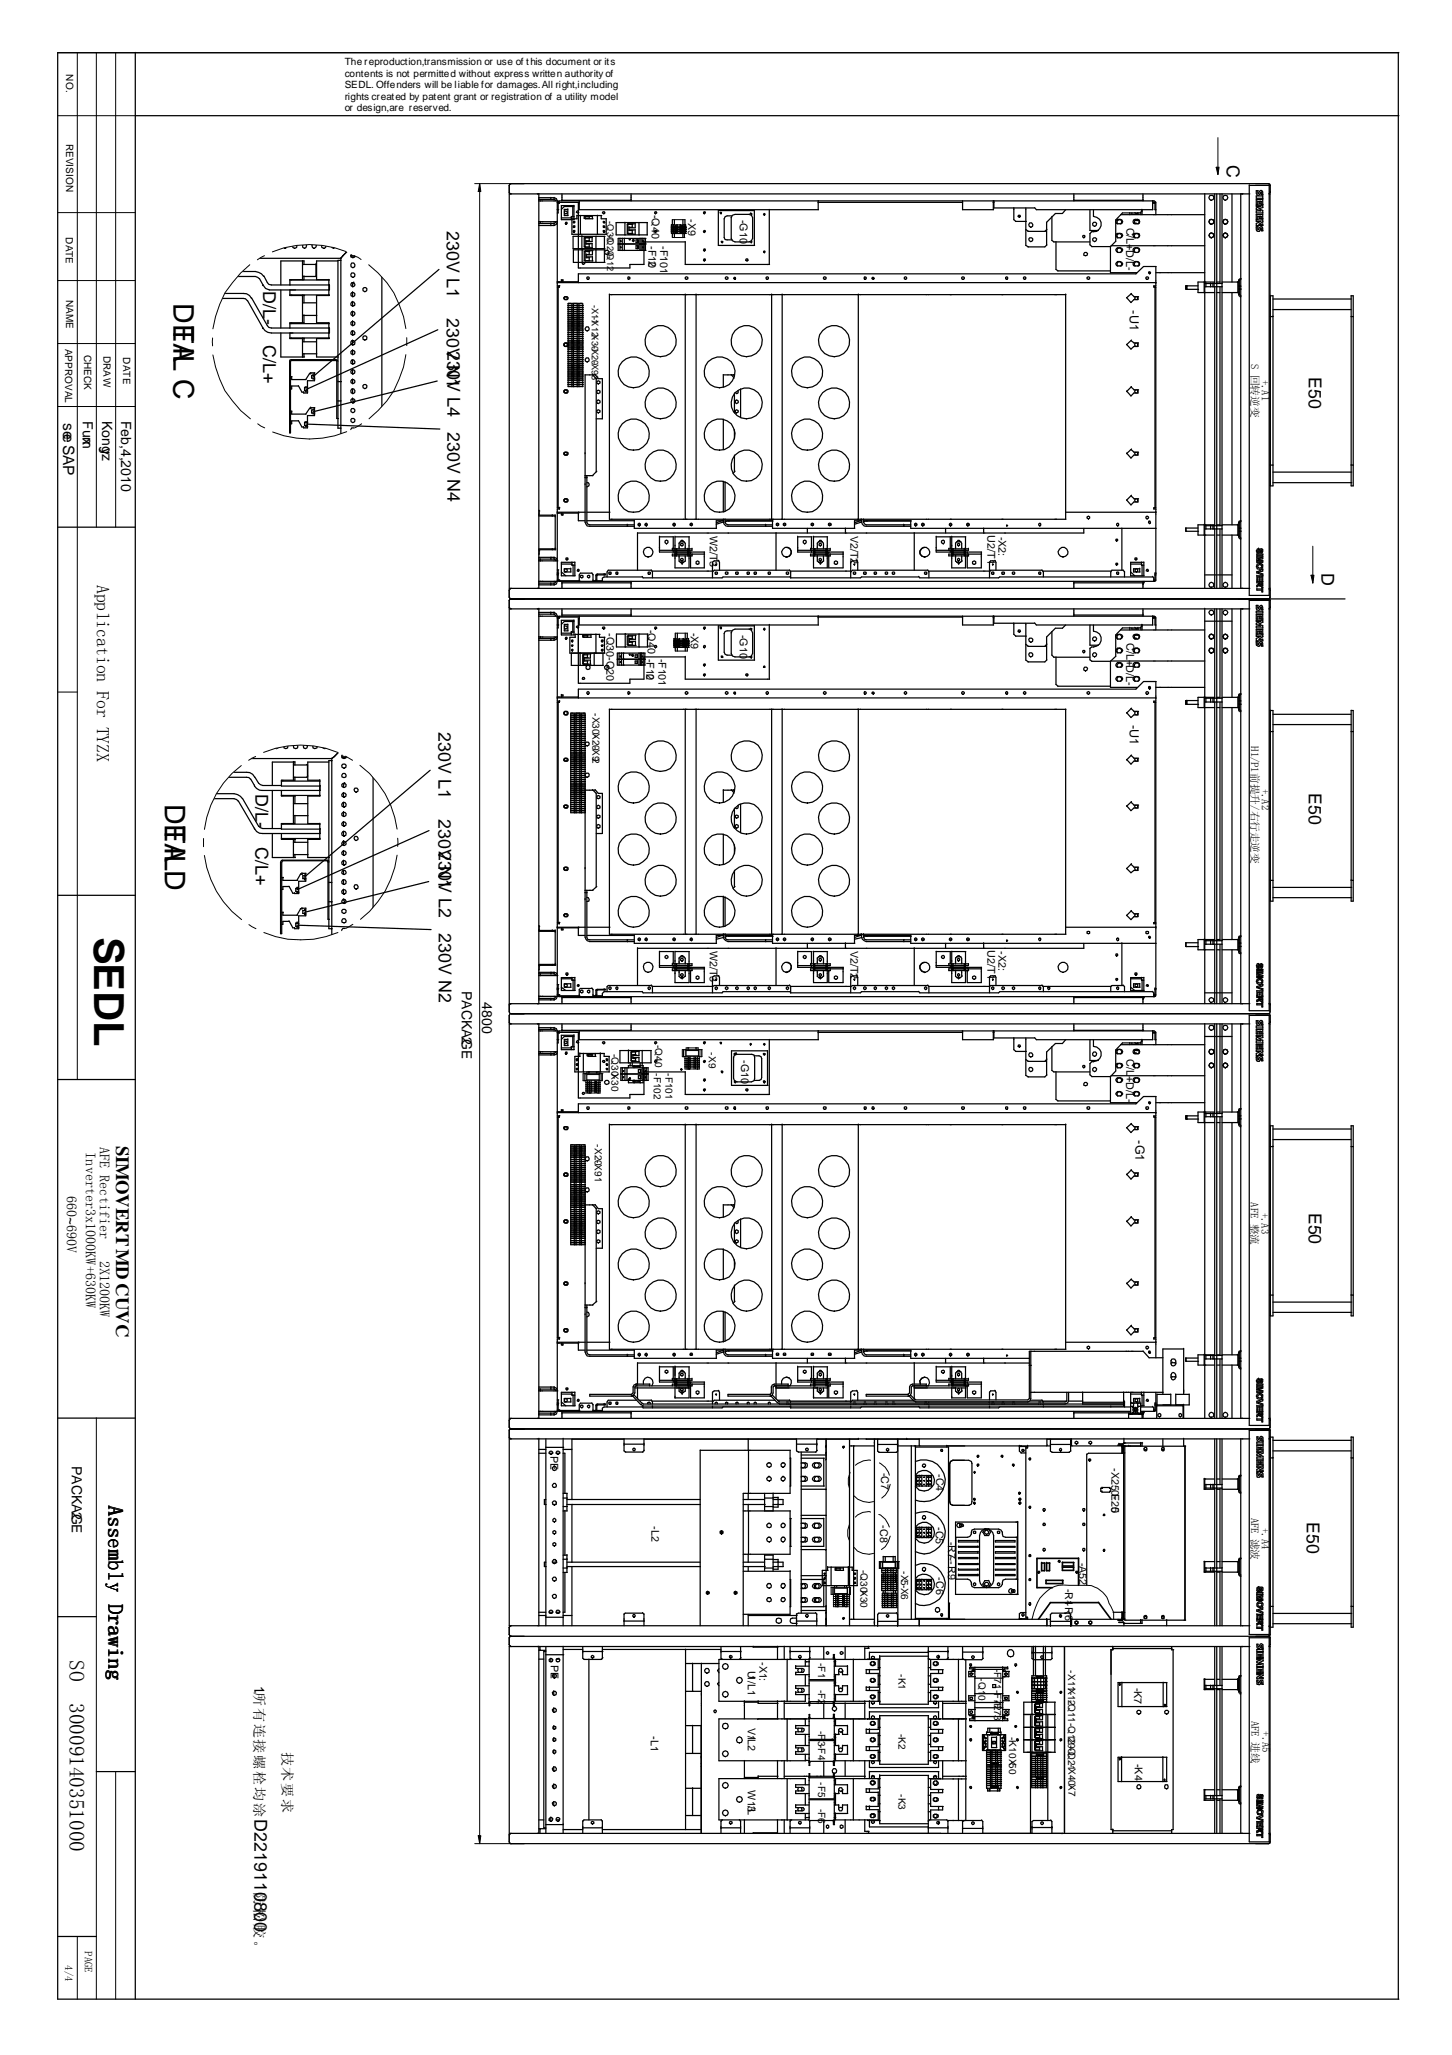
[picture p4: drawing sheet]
<svg xmlns="http://www.w3.org/2000/svg" width="210mm" height="297mm" viewBox="0 0 210 297" stroke-linecap="round" stroke-linejoin="round" font-family="sans-serif">
<defs><g id="words">
<text font-size="6" x="13.6" y="135.4" transform="rotate(90 13.6 135.4)">SEDL</text>
<g font-size="4.1">
<text x="25.1" y="43.9" transform="rotate(90 25.1 43.9)">DEIL C</text>
<text x="25.1" y="47.1" transform="rotate(90 25.1 47.1)">TA</text>
<text x="23.8" y="116.2" transform="rotate(90 23.8 116.2)">DEIL D</text>
<text x="23.8" y="119.4" transform="rotate(90 23.8 119.4)">TA</text>
</g>
<g font-size="3.1">
<text x="15.7" y="217.6" transform="rotate(90 15.7 217.6)">Assembly Drawing</text>
<text x="10" y="240" transform="rotate(90 10 240)">SO</text>
<text x="10" y="246.2" transform="rotate(90 10 246.2)">30009140351000</text>
</g>
<text font-size="2.7" x="16.8" y="165.6" transform="rotate(90 16.8 165.6)">SIMOVERT MD CUVC</text>
<g font-size="2.6">
<text x="177.3" y="23.8" transform="rotate(90 177.3 23.8)">C</text>
<text x="64.6" y="33.4" transform="rotate(90 64.6 33.4)">230V L1</text>
<text x="38.1" y="42.1" transform="rotate(90 38.1 42.1)">D/L-</text>
<text x="64.6" y="46" transform="rotate(90 64.6 46)">230V N1</text>
<text x="38.1" y="49.9" transform="rotate(90 38.1 49.9)">C/L+</text>
<text x="64.7" y="50.7" transform="rotate(90 64.7 50.7)">230V L4</text>
<text x="189.2" y="54.5" transform="rotate(90 189.2 54.5)">E50</text>
<text x="64.7" y="62.5" transform="rotate(90 64.7 62.5)">230V N4</text>
<text x="191.1" y="82.9" transform="rotate(90 191.1 82.9)">D</text>
<text x="14" y="84.5" transform="rotate(90 14 84.5)">Application For TYZX</text>
<text x="63.4" y="105.8" transform="rotate(90 63.4 105.8)">230V L1</text>
<text x="36.9" y="114.7" transform="rotate(90 36.9 114.7)">D/L-</text>
<text x="63.4" y="118.4" transform="rotate(90 63.4 118.4)">230V N1</text>
<text x="189.2" y="114.6" transform="rotate(90 189.2 114.6)">E50</text>
<text x="36.9" y="122.5" transform="rotate(90 36.9 122.5)">C/L+</text>
<text x="63.4" y="123.1" transform="rotate(90 63.4 123.1)">230V L2</text>
<text x="63.4" y="134.9" transform="rotate(90 63.4 134.9)">230V N2</text>
<text x="189.2" y="175.3" transform="rotate(90 189.2 175.3)">E50</text>
<text x="188.9" y="220" transform="rotate(90 188.9 220)">E50</text>
<text x="36.8" y="262.9" transform="rotate(90 36.8 262.9)">D2219110800</text>
</g>
<text font-size="2.2" x="9.1" y="61.2" transform="rotate(90 9.1 61.2)">see SAP</text>
<g font-size="2">
<text x="12" y="60.9" transform="rotate(90 12 60.9)">Fux</text>
<text x="12" y="63.1" transform="rotate(90 12 63.1)">m</text>
<text x="14.8" y="60.8" transform="rotate(90 14.8 60.8)">Kongz</text>
<text x="14.8" y="64.8" transform="rotate(90 14.8 64.8)">y</text>
<text x="17.5" y="60.8" transform="rotate(90 17.5 60.8)">Feb,4,2010</text>
<text x="66.8" y="143.3" transform="rotate(90 66.8 143.3)">PACKAGE</text>
<text x="66.8" y="149.9" transform="rotate(90 66.8 149.9)">2</text>
<text x="69.7" y="144.9" transform="rotate(90 69.7 144.9)">4800</text>
<text x="12.4" y="166.6" transform="rotate(90 12.4 166.6)">Inverter3x1000KW+630KW</text>
<text x="14.4" y="165.8" transform="rotate(90 14.4 165.8)">AFE Rectifier</text>
<text x="9.7" y="172.8" transform="rotate(90 9.7 172.8)">660~690V</text>
<text x="14.4" y="182.2" transform="rotate(90 14.4 182.2)">2X1200KW</text>
<text x="10.4" y="211.9" transform="rotate(90 10.4 211.9)">PACKAGE</text>
<text x="10.4" y="218.5" transform="rotate(90 10.4 218.5)">2</text>
<text x="36.8" y="243.8" transform="rotate(90 36.8 243.8)">1.所有所所螺螺螺涂</text>
<text x="40.9" y="253.2" transform="rotate(90 40.9 253.2)">技技技求</text>
<text x="36.8" y="273.5" transform="rotate(90 36.8 273.5)">防防防。</text>
</g>
<g font-size="1.8">
<text x="163.3" y="44.9" transform="rotate(90 163.3 44.9)">-U1</text>
<text x="163.3" y="104.8" transform="rotate(90 163.3 104.8)">-U1</text>
<text x="164.2" y="164.8" transform="rotate(90 164.2 164.8)">-G1</text>
</g>
<g font-size="1.6">
<text x="93.8" y="35.6" transform="rotate(90 93.8 35.6)">-F10</text>
<text x="94.2" y="31.1" transform="rotate(90 94.2 31.1)">-Q40</text>
<text x="95.4" y="35.6" transform="rotate(90 95.4 35.6)">-F101</text>
<text x="99.5" y="31.7" transform="rotate(90 99.5 31.7)">-X9</text>
<text x="106.9" y="31.8" transform="rotate(90 106.9 31.8)">-G10</text>
<text x="162.9" y="32.9" transform="rotate(90 162.9 32.9)">C/L+D/L-</text>
<text x="93.8" y="37.8" transform="rotate(90 93.8 37.8)">2</text>
<text x="180.9" y="52.6" transform="rotate(90 180.9 52.6)">S 回转逆变</text>
<text x="182.4" y="54.9" transform="rotate(90 182.4 54.9)">+.A1</text>
<text x="102.6" y="77.4" transform="rotate(90 102.6 77.4)">W2/T3</text>
<text x="122.9" y="77.5" transform="rotate(90 122.9 77.5)">V2/T2</text>
<text x="142.7" y="77.4" transform="rotate(90 142.7 77.4)">U2/T1</text>
<text x="144.4" y="77.6" transform="rotate(90 144.4 77.6)">-X2:</text>
<text x="87.7" y="91.6" transform="rotate(90 87.7 91.6)">-Q30-Q20</text>
<text x="93.5" y="95.2" transform="rotate(90 93.5 95.2)">-F10</text>
<text x="93.6" y="91" transform="rotate(90 93.6 91)">-Q40</text>
<text x="95.2" y="95.2" transform="rotate(90 95.2 95.2)">-F101</text>
<text x="99.9" y="91.4" transform="rotate(90 99.9 91.4)">-X9</text>
<text x="106.9" y="91.8" transform="rotate(90 106.9 91.8)">-G10</text>
<text x="162.9" y="92.9" transform="rotate(90 162.9 92.9)">C/L+D/L-</text>
<text x="93.5" y="97.4" transform="rotate(90 93.5 97.4)">2</text>
<text x="180.9" y="107.9" transform="rotate(90 180.9 107.9)">H1/P1前提升/右行走逆变</text>
<text x="182.4" y="114" transform="rotate(90 182.4 114)">+.A2</text>
<text x="102.6" y="137.5" transform="rotate(90 102.6 137.5)">W2/T3</text>
<text x="122.9" y="137.5" transform="rotate(90 122.9 137.5)">V2/T2</text>
<text x="142.7" y="137.4" transform="rotate(90 142.7 137.4)">U2/T1</text>
<text x="144.4" y="137.5" transform="rotate(90 144.4 137.5)">-X2:</text>
<text x="107.1" y="153.2" transform="rotate(90 107.1 153.2)">-G10</text>
<text x="162.9" y="153.1" transform="rotate(90 162.9 153.1)">C/L+D/L-</text>
<text x="180.8" y="173.8" transform="rotate(90 180.8 173.8)">AFE 整流</text>
<text x="182.4" y="175.3" transform="rotate(90 182.4 175.3)">+.A3</text>
<text x="79.6" y="210.5" transform="rotate(90 79.6 210.5)">PE</text>
<text x="127.4" y="212.9" transform="rotate(90 127.4 212.9)">-C7</text>
<text x="135.3" y="213.1" transform="rotate(90 135.3 213.1)">-C4</text>
<text x="160.7" y="212.2" transform="rotate(90 160.7 212.2)">-X250- 0</text>
<text x="160.7" y="215.9" transform="rotate(90 160.7 215.9)">E25</text>
<text x="94.2" y="220.6" transform="rotate(90 94.2 220.6)">-L2</text>
<text x="127.3" y="220.5" transform="rotate(90 127.3 220.5)">-C8</text>
<text x="135.3" y="220.7" transform="rotate(90 135.3 220.7)">-C5</text>
<text x="180.9" y="219.4" transform="rotate(90 180.9 219.4)">AFE 滤波</text>
<text x="182.4" y="220.9" transform="rotate(90 182.4 220.9)">+.A4</text>
<text x="135.3" y="228" transform="rotate(90 135.3 228)">-C6</text>
<text x="137.1" y="222.9" transform="rotate(90 137.1 222.9)">-R7~-R9</text>
<text x="156" y="225.9" transform="rotate(90 156 225.9)">-A52</text>
<text x="154" y="229.7" transform="rotate(90 154 229.7)">-R1</text>
<text x="154" y="231.3" transform="rotate(90 154 231.3)">~R6</text>
<text x="79.6" y="240.7" transform="rotate(90 79.6 240.7)">PE</text>
<text x="108.1" y="241.5" transform="rotate(90 108.1 241.5)">U1/L1</text>
<text x="109.8" y="240.2" transform="rotate(90 109.8 240.2)">-X1:</text>
<text x="164" y="244" transform="rotate(90 164 244)">-K7</text>
<text x="94.1" y="251" transform="rotate(90 94.1 251)">-L1</text>
<text x="108.1" y="249.8" transform="rotate(90 108.1 249.8)">V1</text>
<text x="108.1" y="250.9" transform="rotate(90 108.1 250.9)">/L2</text>
<text x="180.9" y="248.8" transform="rotate(90 180.9 248.8)">AFE 进线</text>
<text x="182.5" y="250.3" transform="rotate(90 182.5 250.3)">+.A5</text>
<text x="164" y="255" transform="rotate(90 164 255)">-K4</text>
<text x="108.1" y="258.8" transform="rotate(90 108.1 258.8)">W1/L</text>
<text x="108.1" y="261" transform="rotate(90 108.1 261)">3</text>
<text x="9.4" y="284.1" transform="rotate(90 9.4 284.1)">4/4</text>
<text x="12.3" y="282.1" transform="rotate(90 12.3 282.1)">PAGE</text>
</g>
<g font-size="1.4">
<text x="9.6" y="10.8" transform="rotate(90 9.6 10.8)">NO.</text>
<text x="49.8" y="9.4">The reproduction,transmission or use of this document or its</text>
<text x="49.8" y="11.1">contents is not permitted without express written authority of</text>
<text x="49.8" y="12.7">SEDL. Offenders will be liable for damages.All right,including</text>
<text x="49.8" y="14.4">rights created by patent grant or registration of a utility model</text>
<text x="49.8" y="16">or design,are reserved.</text>
<text x="9.6" y="20.7" transform="rotate(90 9.6 20.7)">REVISION</text>
<text x="9.5" y="34.3" transform="rotate(90 9.5 34.3)">DATE</text>
<text x="9.6" y="43.4" transform="rotate(90 9.6 43.4)">NAME</text>
<text x="9.4" y="50.4" transform="rotate(90 9.4 50.4)">APPROVAL</text>
<text x="12.1" y="51.3" transform="rotate(90 12.1 51.3)">CHECK</text>
<text x="14.9" y="51.5" transform="rotate(90 14.9 51.5)">DRAW</text>
<text x="17.8" y="51.6" transform="rotate(90 17.8 51.6)">DATE</text>
<text x="85.6" y="103" transform="rotate(90 85.6 103)">-X30-</text>
<text x="85.6" y="105.9" transform="rotate(90 85.6 105.9)">X20</text>
<text x="85.6" y="107.8" transform="rotate(90 85.6 107.8)">-X92</text>
<text x="88.4" y="152.4" transform="rotate(90 88.4 152.4)">-Q30-</text>
<text x="88.4" y="155.2" transform="rotate(90 88.4 155.2)">X30</text>
<text x="94.5" y="155.2" transform="rotate(90 94.5 155.2)">-F102</text>
<text x="94.7" y="151.1" transform="rotate(90 94.7 151.1)">-Q40</text>
<text x="96.2" y="155.2" transform="rotate(90 96.2 155.2)">-F101</text>
<text x="102.4" y="152.1" transform="rotate(90 102.4 152.1)">-X9</text>
<text x="86" y="165.3" transform="rotate(90 86 165.3)">-X20</text>
<text x="86" y="167.7" transform="rotate(90 86 167.7)">-X91</text>
<text x="124.4" y="226.9" transform="rotate(90 124.4 226.9)">-Q30-</text>
<text x="130.3" y="227.1" transform="rotate(90 130.3 227.1)">-X5-X6</text>
<text x="124.4" y="229.8" transform="rotate(90 124.4 229.8)">X30</text>
<text x="118.3" y="240.4" transform="rotate(90 118.3 240.4)">-F1</text>
<text x="118.3" y="244.3" transform="rotate(90 118.3 244.3)">-F2</text>
<text x="129.9" y="242" transform="rotate(90 129.9 242)">-K1</text>
<text x="141.4" y="242.6" transform="rotate(90 141.4 242.6)">-Q10</text>
<text x="143.7" y="241.3" transform="rotate(90 143.7 241.3)">-F71-F72</text>
<text x="143.7" y="245.7" transform="rotate(90 143.7 245.7)">-F73</text>
<text x="154.4" y="241.4" transform="rotate(90 154.4 241.4)">-X11- -Q11-Q12-Q</text>
<text x="154.4" y="244" transform="rotate(90 154.4 244)">X12</text>
<text x="118.3" y="250.2" transform="rotate(90 118.3 250.2)">-F3 -F4</text>
<text x="129.9" y="250.6" transform="rotate(90 129.9 250.6)">-K2</text>
<text x="145.9" y="251.1" transform="rotate(90 145.9 251.1)">-K10 -</text>
<text x="154.4" y="251.1" transform="rotate(90 154.4 251.1)">20-Q21</text>
<text x="118.3" y="257.6" transform="rotate(90 118.3 257.6)">-F5</text>
<text x="145.9" y="254.3" transform="rotate(90 145.9 254.3)">X50</text>
<text x="154.5" y="255" transform="rotate(90 154.5 255)">-X40-</text>
<text x="154.5" y="257.9" transform="rotate(90 154.5 257.9)">X7</text>
<text x="118.3" y="261.5" transform="rotate(90 118.3 261.5)">-F6</text>
<text x="129.9" y="259.4" transform="rotate(90 129.9 259.4)">-K3</text>
</g>
<g font-size="1.3">
<text x="87.8" y="32" transform="rotate(90 87.8 32)">-Q30</text>
<text x="87.8" y="34" transform="rotate(90 87.8 34)">-Q20-</text>
<text x="87.8" y="36.6" transform="rotate(90 87.8 36.6)">Q12</text>
<text x="85.6" y="44" transform="rotate(90 85.6 44)">-X11</text>
<text x="85.6" y="45.8" transform="rotate(90 85.6 45.8)">-X12- -X20</text>
<text x="85.6" y="48.3" transform="rotate(90 85.6 48.3)">X30</text>
<text x="85.6" y="52.1" transform="rotate(90 85.6 52.1)">-X93</text>
</g>
</g></defs>
<g fill="none" stroke="#000" stroke-width=".18">
<path d="M19.6 7.6v281.4M19.6 16.7h182.6M202.1 7.6v281.4M202.2 7.6h-193.9v281.4h193.9M31.9 40h5l.6 .3M31.9 39.2h5l.9 .4 .3 .4M38.1 39.9l.8 1.2 .3 .1h8.4v.7h-.1M41.1 35.3h.2l.2 .2-.1 .3-.2 .1-.2-.1-.1-.3zM42.5 35.3h.3l.1 .2v.3l-.3 .1-.3-.1v-.3zM43.7 38.2h1.9M43.7 40h2M43.7 37.7v2.7"/>
<path d="M43.9 35.3h.3l.1 .2-.1 .3-.2 .1-.2-.1-.1-.3zM43.9 37.7h-3.3v3.5M43.9 39.9v.5h-2v.8M43.9 37.7v.5M45.3 35.3h.3l.2 .2-.2 .3-.2 .1-.2-.1-.1-.3zM45.6 38.1l.1 .2M45.7 38.2v1.7M45.8 39.8l-.2 .2M46.7 35.3h.2l.2 .2v.3l-.3 .1-.3-.1v-.3zM48.1 35.3h.2l.2 .2-.1 .3-.2 .1-.2-.1-.1-.3zM48.9 37.7h-3.1v2.7h1.7M49.3 37.3v30.1"/>
<path d="M49.3 37.6h-.4v24.3h.4M50.7 37h.7M50.7 37.1h.6M50.8 36.7h.3l.2 .2v.2l-.3 .2-.2-.2-.1-.2zM50.8 39.5h.3l.2 .2v.3l-.3 .1-.2-.1-.1-.3zM50.8 38h.3l.2 .3v.3l-.3 .1-.2-.1-.1-.3zM51.7 34.8l-2.4 2.5h-49.3M55.2 31.3v42M63.5 38.9l-18.2 15.5M73.6 28v57h107.1M73.6 28h107.1M77.9 28.6h2.2l.3 .1 .2 .3v12.3h.3"/>
<path d="M77.9 32h2.7l-.2 .4-.3 .2M77.9 28v57M77.9 32.6h2.2M77.9 28.8h2.2M77.9 29h2.7M78.1 32v.3M79.6 28.5v.3M79.6 32.2v.4M80.1 28.5v.3l.2 .1v.1M80.1 32.2v.4M80.3 32l-.2 .3h-2.2M80.6 29.3l.2-.3h86l.3 .3v1.7"/>
<path d="M80.6 30.3h.2M80.7 29.3l.2-.1v.2h-.2M80.7 29.3v1.5h-.1M80.8 29.3h2.9M81.2 31.5h1.5M81.2 28v1M81.2 29h10.1M81.6 30.6l.2-.1 .2 .1v.3h-.2l-.2-.1M81.8 32.1h.2v.2l-.2 .1-.1-.1zM82.1 30.2v1M82.1 30.3h-.5v.9h.5M82.6 31.3v.4"/>
<path d="M82.6 31.3h.4M82.8 29.8v1.5M82.9 32.6h.2v.3h-.3zM82.9 32h.2v.2h-.3zM82.9 33.3h.2l-.1 .3-.2-.1zM83 29.7h-1.8v2h1.8M83 29.7v2M83 29.8h-1.4l-.4 .5M83.4 31.2h3.6M83.4 31.1v.5M83.4 31.6h-.7v2.3h5M83.6 30.5h-.2l-.1 .2 .2 .1 .2-.1"/>
<path d="M83.6 29.4v9.3h7.5v-.5h2v-3.7M83.6 29.5h.1M83.7 29v1.3h34.6M83.9 31.2v2.7M84.1 34.1v1.8M84.2 36.1v1.8M84.2 37.9h.3v.2l-.2 .1-.1-.1zM84.6 31.3v.3M84.6 34.3v1.4M84.6 36.3v1.4M84.6 35.7v.1h1M84.6 31.6h1.1"/>
<path d="M84.6 34.2v.2M84.6 36.2v.2M84.6 37.7h1.1M84.6 34.3h1M84.6 36.2h1.1M84.7 34.8v.5h.6M84.7 35.2h.9M84.7 34.8h.6M84.8 37.1h.8M84.8 36.7v.6h.5M84.8 36.8h.5M85.2 31.3v.3"/>
<path d="M85.2 34.3v.5M85.2 35.3v.4M85.2 36.3v.5M85.2 37.3v.4M85.3 34.4h-.8v1.3h.8M85.3 31.3h-.8v.3h.8M85.3 36.4h-.8v1.3h.8M85.6 34.3v.6h-.9M85.6 35.2v.6M85.6 31.3h-1M85.6 31.2v.4M85.6 36.2v.6h-.8"/>
<path d="M85.6 37.1v.6M86.1 34.2v1.7M86.1 36.1v1.8M86.4 31.1v2.8M86.9 31.2v.4h.8M87.2 30.6h.2l.1 .2-.2 .1-.2-.1zM87.2 32h.2l.1 .2h-.3zM87.2 32.6h.2l.1 .3h-.3zM87.2 33.3h.2l.1 .2-.2 .1zM87.4 34.2v1.7M87.4 36.1v1.8M87.5 34.2h-4.7v1.7h4.7"/>
<path d="M87.5 36.1h-4.6v1.8h4.6M87.6 36.2h.3l.2 .2-.1 .3-.3 .1-.2-.1-.1-.3zM87.6 31.6v2.3M89.4 35.3h4M89.6 34.5v1.7M89.7 35.7h.1l-.1 .1zM89.7 34.8h.1l-.1 .1zM90 34.5v1.7M90.3 34.5v1.7M90.3 32.1v1.9M90.8 32.3v1.4M90.8 32.3h1.1"/>
<path d="M90.8 32.3v.1M90.8 33.7v.2h1.1M90.9 34.6l.2-.1v.2zM90.9 32.8v.5h.6M90.9 32.9h.6M90.9 33.2h.9M91.2 28v1M91.4 32.3v.6M91.4 33.3v.4M91.5 34.6h.2v.2l-.1 .1-.2-.1zM91.5 32.4h-.8v1.3h.8M91.8 32.3v.6h-.9"/>
<path d="M91.8 33.2v.7M91.9 34.7h.4v.4h-.4zM91.9 35.5h.4v.4h-.4zM92.2 34.7v.4M92.2 35.5v.4M92.4 32.2v1.8M92.5 34.5v1.7M92.7 34.5v1.7M92.8 34.5v1.7M92.9 35.7h.1v.1zM92.9 34.8h.1v.1zM93.1 35h6"/>
<path d="M93.3 34.5v1.7M93.4 34.5h-4v1.7h4M93.6 32.2v1.8M93.6 32.2h-4.5v1.8h4.5M94.7 30.6h.2l.1 .2-.3 .1-.1-.1zM94.7 33.3h.2l.1 .2-.3 .1-.1-.1zM97.1 33.4h2.1M97.1 32.5v1.2h2.1M97.1 32.9h2.1M97.1 33.1h2.1M97.1 32.5h2M97.2 31.7v.8"/>
<path d="M97.2 33.7v.6M97.3 32.5v1.2M97.5 31.7v.8M97.5 33.7v.6M97.6 32.6l.1 .1h-.1zM97.6 32.9l.1 .1h-.1zM97.6 33.2l.1 .1h-.1zM97.6 33.5l.1 .1-.1 .1zM97.9 32.5v1.2M98.3 32.5v1.2M98.6 32.6l.1 .1h-.2zM98.6 32.9l.1 .1h-.2z"/>
<path d="M98.6 33.2l.1 .1h-.2zM98.6 33.5l.1 .1h-.2zM98.7 31.7v.8M98.7 33.7v.6M98.9 32.5v1.2M98.9 33.7v.6M99 31.7v.8M99.1 34.9v3.3h12.2M99.1 32.5v1.2M101.8 30.6h.1l.1 .2-.2 .1-.1-.1zM101.8 33.3h.1l.1 .2-.2 .1-.1-.1zM101.8 37.4h.1l.1 .2-.2 .1-.1-.1z"/>
<path d="M101.8 36h.1l.1 .2-.2 .1-.1-.1zM104.1 30.7h.2l-.1 .2zM104.3 34.9l.2 .1-.1 .1zM105.7 31.2h-.6l-.3 .1-.1 .3v2.7l.1 .3 1 .1M107.9 37.4h.2l.1 .2-.2 .1-.2-.1zM108.3 31l.3 .1 .2 .4v3l-.2 .3-.3 .2h-2l-.4-.2-.2-.3v-3.1M108.3 31h-2l-.4 .1-.2 .4M108.4 31l.1-.2 .2 .1-.1 .2M108.4 34.9l.2 .2M108.6 34.8l.1 .2-.1 .1M109.1 30.4v5.1M109.1 30.4h-5.3v5.1h5.3"/>
<path d="M110.4 36.3l.2 .1-.1 .1-.1-.1zM110.4 30.9l.2 .1-.1 .1-.1-.1zM111.2 30.3v7.9M118.3 29v1.3M118.3 29.3h20.8M139.1 29v1.3h4.5M143.6 29v1.3M143.6 29.3h.1M143.7 29v1.1h5.9M146.6 30v1.7l.3 .3M146.8 32h1.6M147.2 31.1h.2l.1 .2-.1 .1-.2-.1z"/>
<path d="M148.3 30.1v5.4l.4 .2M148.3 33.2l.4 .2M148.6 33.4h2.5M148.8 32.2h.3l.2 .3v.2l-.3 .2-.2-.2-.1-.2zM148.8 34.4h.3l.2 .1v.3l-.3 .1-.2-.1-.1-.3zM149.6 30l.2 .3h16.9M151.3 35.4l-.3 .3h-2.4M151.3 33.1l-.3 .3M152.1 31.3v3.5l.3 .2M152.3 35h5.3M152.7 34.9v4l.3 .3M152.9 39.2h7.6"/>
<path d="M154.1 30.3l-.5 .6h-1l-1.3 1.2v3.4M155.2 28v1M155.2 29h10.1M156.5 34h.3v.2l-.1 .2-.2-.2zM156.8 36.5h.3l.1 .2-.1 .2h-.4v-.2zM157.6 30.3v3h1.2M157.6 33.7v1.7l.3 .2M157.8 35.6h2.7M158.1 30.3v1a1.1 1.1 0 0 1 1.1 1.1 1.1 1.1 0 0 1-1.1 1.1M158.1 34.4h.3l.1 .1v.3l-.3 .1-.2-.1-.1-.3zM158.1 32.1h.3l.1 .2v.3l-.3 .1-.2-.1-.1-.3zM158.1 33.5h-.3l-.2 .3"/>
<path d="M160.5 35.6v3.8h3.9M160.6 35.5h13.6M161.6 32.3l-.1-.2v-.2l.3-.2 .3 .1 .1 .2-.1 .3M161.6 38.4l-.1-.2v-.3l.3-.1 .4 .3-.1 .3M161.6 38.4h-.2l-.1-.3 .3-.3h.3l.3 .1 .1 .2-.1 .3h-.3M161.6 36.5l-.3-.4 .1-.2a.62 .62 0 0 1 .9 .2l-.1 .3-.3 .1M161.6 34.4l-.3-.4a.61 .61 0 0 1 .9-.2l.1 .2-.1 .2-.3 .2M161.6 32.3h-.2l-.1-.3 .1-.2a.59 .59 0 0 1 .9 .2l-.1 .3h-.3M161.6 36.5h.4M161.6 38.4h.4M161.6 32.3h.4M161.6 34.4h.4"/>
<path d="M162 31h12.2M162.1 34.3l.1-.2-.4-.4-.3 .2v.2l.1 .3M162.1 36.4l.1-.2-.1-.3-.3-.1-.3 .1v.3l.1 .3M163.3 30.7v.3M163.6 30.8v.2h1M164 32.3l.2-.1 .1 .1M164 31.9h.6M164 30.7l.3 .2 .2-.1M164.1 32.3l-.1-.2v-.2l.3-.2 .3 .1 .1 .2-.1 .3M164.1 38.4l-.1-.2v-.3l.3-.1 .3 .1 .1 .2-.1 .3M164.1 36.5l-.2-.1-.1-.3 .1-.2 .2-.1 .6 .1 .1 .2-.1 .3-.2 .1M164.1 38.4h-.2l-.1-.3 .1-.2 .2-.1h.4l.2 .1 .1 .2-.1 .3h-.2"/>
<path d="M164.1 32.3h-.2l-.1-.3 .1-.2 .2-.1 .6 .1 .1 .2-.1 .3h-.2M164.1 34.4l-.2-.2-.1-.2 .1-.2 .2-.1 .6 .1 .1 .2-.1 .2-.2 .2M164.1 36.5h.4M164.1 38.4h.4M164.1 32.3h.4M164.1 34.4h.4M164.5 30.7v.3M164.6 34.3l.1-.2-.1-.2-.3-.2-.3 .2v.2l.1 .3M164.6 36.4l.1-.2-.1-.3-.3-.1-.3 .1v.3l.1 .3M164.9 30.8h-2.6l-1 1v3.1l-.8 .7M164.9 30.7v.3M165.1 30.3v.3"/>
<path d="M165.1 30.3v.7M165.1 30.5l-.3 .3M165.2 28v1M166 39.4h.3M166.1 39.3h.1l.1 .2-.1 .1-.2-.1zM166.6 29v1.3M166.6 29.3h.4M166.8 29.3v.1h.2M167 29.3v1h.1M167.1 38.5v2.8h-.3v.2h.3v31.9h-.3v.2h.3M167.1 39.4h7.1M167.1 38.5h-1.8l-1.1 1.1h-80.6v1.3"/>
<path d="M174.2 28v57M174.9 28.3h.5l.1 .3-.1 .2-.3 .2-.2-.2-.1-.2zM174.9 31.7h.5l.1 .3-.1 .3-.3 .1-.2-.1-.1-.3zM174.9 33.8l.2-.1 .3 .1 .1 .2-.1 .2-.3 .2-.2-.2-.1-.2zM175.6 28v13M175.9 28v57M176.4 28v13M176.7 28v57M176.9 28.3h.5l.1 .3-.1 .2-.3 .2-.2-.2-.1-.2zM176.9 31.7h.5l.1 .3-.1 .3-.3 .1-.2-.1-.1-.3zM176.9 33.8l.2-.1 .3 .1 .1 .2-.1 .2-.3 .2-.2-.2-.1-.2zM178.1 28v12.8"/>
<path d="M179.4 28v57M180.6 26.7v59.4h2.9v-59.3M180.6 26.8h3M181.8 29v.5M181.8 31.2v.5M181.8 29.1h.3M181.8 31.3h.3M182 30.1l.5 .3M182 29.1v.4h.2M182 31.3v.3h.2M182.2 29v.5M182.2 31.2v.4"/>
<path d="M182.2 29.1h.2M182.2 31.3h.2M182.2 33.1l.1-.1 .1 .1-.1 .3h.3M182.2 29.8l-.6 .3v.2l.7 .2M182.2 30.5h-.6v.3h1M182.2 32l-.6 .3v.3h1M182.3 33l-.3 .4h-.2l-.2-.2v-.4h.3l-.1 .4h.1l.1-.3 .4-.1 .1 .1v.5M182.3 29.1v.4h.3M182.3 31.3v.3h.3M182.3 27.7l-.1 .2M182.5 28.2v-.5l-.1-.1h-.2l-.3 .4-.1-.1 .1-.3h-.3v.4l.2 .2h.1l.4-.4 .1 .1-.1 .3h.3M182.5 28.3v.4"/>
<path d="M182.5 28.7v.8M182.5 29.6v.4M182.5 30.4v.4M182.5 30.9v.7M182.5 31.7v.4M182.5 32.3v.3M182.5 28.3h-.9v.4h1M182.5 28.8h-.9v.7h.3M182.5 29.7h-.9v.1h.7M182.5 31h-.9v.7h.3M182.5 31.8h-.9v.2h.7M182.6 30l-.6 .2"/>
<path d="M182.6 32l-.6 .4h.5M183.3 26.5l.3 .1v.2v1M183.4 26.5h-109.5l-.3 .3v1l.1 .2h.2M183.6 28v57M183.6 27.7l-.1 .3h.1M31.9 43.1h3.3l.3 .1 .3 .3M31.9 42.4l3.7 .1 .5 .2 .3 .4M35.8 43.4l2.2 4M36.4 43.1l2.5 4.2 .3 .1h8.4v.7h-.1M37.5 40.3l.5 .9M38 41.2l.4 .5 .5 .2h8.7M38 47.4l.3 .4 .4 .2 .5 .1h8.4"/>
<path d="M38 41.2v.1M38 47.4v.1M40.6 48.1v3.5h3.4M40.6 41.9v5.5M41.9 40.5h5.7M41.9 48.1v.8h2.1M41.9 41.9v.8h2.1M41.9 42.6h5.7M41.9 46.8h5.7M41.9 48.9h5.7M42 59.4h.2M42 54.4h.2"/>
<path d="M42.2 40.4v.1M42.2 42.6v.1M42.2 46.7v.1M42.2 48.9h.1M42.2 54.4v.5h2M42.2 59.4v.5h2M43.1 55.8h-.9v.4h-.2M43.1 55.8l.5 .9h.3M43.7 42.6v4.1M43.7 48.9v2.7M43.7 51.1h2.1M43.7 49.4h2.1"/>
<path d="M43.7 45.6h2.1M43.7 43.8h2.1M43.9 56.6v.2h.5v-.2M43.9 45.5v1.2h-2v.7M43.9 42.6v1.2M43.9 48.9v.5M43.9 51.1v.5M44 56v.5h.4v-.5M44 56h.5M44.2 56.5v.1h.3M44.7 59.1h.3M44.7 54h.3"/>
<path d="M44.8 59l-.6 .9M44.8 53.9l-.6 1M44.9 58.9h.6M44.9 53.8v.2M44.9 58.8v.3M44.9 53.9h.6M45.3 54.7v.1h.2M45.3 59.7v.1h.2M45.5 54.3h-.5v.4h.5M45.5 53.9v.2h-.2v.2M45.5 54.8v.2h-1.1v.9h-.2v.1M45.5 59.8v.3h-1.1v.9h-.2v.1"/>
<path d="M45.5 54.2v.5M45.5 58.9v.2h-.2v.2M45.5 59.2v.5M45.5 59.3h-.5v.4h.5M47.5 40.4v2.3M47.5 46.6v2.3M47.6 48.9h-1.8v2.7h3.1M47.6 42.7h-1.8v4h1.7M48.6 52.1h-6.5l-.1 .1v10.4h-.1v-10.6h6.7l.3 .2M48.6 52l.1 .2M48.7 52.2v8.3h.2M48.9 58h.4"/>
<path d="M48.9 55.2h.5M50.8 59.1h.3l.2 .2v.2l-.3 .1-.2-.1-.1-.2zM50.8 57.7h.3l.2 .1v.3l-.3 .2-.2-.2-.1-.3zM50.8 56.2h.3l.2 .3v.3l-.3 .1-.2-.1-.1-.3zM50.8 54.9h.3l.2 .2v.2l-.3 .2-.2-.2-.1-.2zM50.8 53.5h.3l.2 .1v.3l-.3 .2-.2-.2-.1-.3zM50.8 52h.3l.2 .3v.2l-.3 .1-.2-.1-.1-.2zM50.8 50.7h.3l.2 .1v.3l-.3 .2-.2-.2-.1-.3zM50.8 49.2h.3l.2 .2v.4l-.3 .1-.2-.1-.1-.4zM50.8 47.8h.3l.2 .3v.2l-.3 .1-.2-.1-.1-.2zM50.8 46.5h.3l.2 .2v.2l-.3 .2-.2-.2-.1-.2zM50.8 45h.3l.2 .3v.2l-.3 .2-.2-.2-.1-.2z"/>
<path d="M50.8 43.6h.3l.2 .3v.3h-.3h-.2l-.1-.3zM50.8 42.3h.3l.2 .2v.3l-.3 .1-.2-.1-.1-.3zM50.8 40.9h.3l.2 .2v.2l-.3 .1-.2-.1-.1-.2zM51 41v.4M51 42.2v.7M51 43.6v.6M51 45v.6M51 46.4v.7M51 47.8v.6M51 49.1v.8M51 50.5v.8M51 52v.6"/>
<path d="M51 53.3v.8M51 54.8v.7M51 56.2v.7M51 57.5v.3M51 57.7l.1 .6M51.1 40.9h-.1M51.1 40.8l-.1 .3M52.5 55.8l.1-.2h.3l.1 .2v.2l-.3 .2-.2-.2zM52.5 48.7l.1-.1h.3l.1 .1v.4h-.3h-.2zM52.5 41.7l.1-.1h.3l.1 .1v.3l-.3 .2-.2-.2zM63.2 55.1l-17.9 4.4M63.3 47.7l-19.1 8.6"/>
<path d="M80.6 41.4v32h.3M80.6 40.7h3M80.6 40.9h86.5M80.7 41.4v32M80.9 41.3v.2h-.3M81.2 40.4v.3M81.2 40.5h.2M81.3 40.6l.1-.1v.2M81.8 42.9l-.2 .1v.2l.2 .1M81.8 49.6l-.2 .1v.3l.2 .1M81.8 56.3l-.2 .2v.2l.2 .1M81.8 42.9l.2 .1v.2l-.2 .1"/>
<path d="M81.8 49.6l.2 .1v.3l-.2 .1M81.8 56.3l.2 .2v.2l-.2 .1M82 50.1l.1-.1v-.3l-.1-.1h-.3l-.2 .1v.3l.2 .1h.3M82 56.8l.1-.1v-.2l-.1-.2h-.3l-.2 .2v.2l.2 .1h.3M82 43.3l.1-.1v-.2l-.1-.1h-.3l-.2 .1v.2l.2 .1h.3M82.1 49.6h2.2M82.1 44.7h2.2M82.1 45h2.2M82.1 44.4h2.2M82.1 44.2h2.2M82.1 45.9h2.2M82.1 46.2h2.2"/>
<path d="M82.1 45.6h2.2M82.1 45.3h2.2M82.1 47.1h2.2M82.1 47.4h2.2M82.1 46.8h2.2M82.1 46.5h2.2M82.1 48.3h2.2M82.1 48.6h2.2M82.1 48h2.2M82.1 47.7h2.2M82.1 49.9h2.2M82.1 49.3h2.2"/>
<path d="M82.1 48.9h2.2M82.1 50.8h2.2M82.1 51.1h2.2M82.1 50.5h2.2M82.1 50.2h2.2M82.1 52h2.2M82.1 52.3h2.2M82.1 51.7h2.2M82.1 51.4h2.2M82.1 53.2h2.2M82.1 53.5h2.2M82.1 52.9h2.2"/>
<path d="M82.1 52.6h2.2M82.1 54.4h2.2M82.1 54.7h2.2M82.1 54.1h2.2M82.1 53.8h2.2M82.1 55.6h2.2M82.1 55.3h2.2M82.1 54.9h2.2M82.7 43.9v12M82.9 43.9v12M83.4 43.9v12M83.7 43.9v12"/>
<path d="M84.2 43.9h-2.1v12h2.2M84.2 43.9v12M84.6 54.1v21.4l.3 .5 .4 .1h6.4M84.6 54.2h1.5M84.8 47.2h.2l.2 .3-.1 .2-.2 .1-.3-.1v-.2zM84.8 51.7h.2l.2 .3-.1 .2-.2 .1-.3-.1v-.2zM84.8 40.1l.2-.1 .2 .1v.2l-.2 .1-.2-.1zM85.6 54.1l.6 .6M86 54.1l.5 .6h.6v5.8h-.9M86.2 54.7v13.5M86.3 56.5l.2-.1 .2 .1v.3l-.2 .1-.2-.1zM86.3 58l.2-.2 .2 .2v.2l-.2 .1-.2-.1z"/>
<path d="M86.3 59.4l.2-.2 .2 .2v.2l-.2 .1-.2-.1zM86.3 55.2l.2-.2 .2 .2v.2l-.2 .1-.2-.1zM88.1 42.5v32.6h66M88.1 42.6h66M90.8 40.1v-.1l.3 .1v.2l-.3 .1zM99.1 40.1l.1-.1 .2 .1v.2l-.2 .1-.1-.1zM99.1 42.5v32.6M100.6 42.5v32.6M104.6 54.1v1.9M104.6 54.2h1.4M104.9 40.1l.1-.1 .2 .1v.2l-.2 .1-.1-.1zM105.7 54.1l.4 .6"/>
<path d="M106 54.1l.2 .3M106.1 40.1h.2v.3l-.3-.1zM106.2 56.8v2.9M106.3 58l.2-.2 .2 .2v.2l-.2 .1-.2-.1zM106.3 59.4l.2-.2 .2 .2v.2l-.2 .1-.2-.1zM106.3 56.8l.3 .1M106.7 56.5v.3l-.2 .1M107.1 56.2v4.2M110.7 40.1l.2-.1 .2 .1v.2l-.2 .1-.2-.1zM111.5 42.5v32.6M113.1 42.5v32.6M115 52.3a2.26 2.26 0 0 1 3.6 .4 2.26 2.26 0 0 1-1.5 3.3 2.26 2.26 0 0 1-2.7-2.4l.2-.7z"/>
<path d="M119 40.1l.2-.1 .2 .1v.2l-.2 .1-.2-.1zM124.1 42.5v32.6M124.9 40.1l.1-.1 .2 .1v.2l-.2 .1zM126.1 40.1h.2l.1 .2-.2 .1-.2-.1zM130.7 40.1l.2-.1 .2 .1v.2l-.2 .1-.2-.1zM139 40.1l.2-.1 .2 .1v.2l-.2 .1-.2-.1zM145.4 40.1l.1-.1 .2 .1v.2l-.2 .1-.1-.1zM148 40.1l.1-.1 .2 .1v.2l-.2 .1-.1-.1zM154.1 42.5v32.6M157.1 40.1l.3-.1 .1 .1v.2l-.1 .1-.3-.1zM163.5 42.5l.5 .4M163.5 49.2l.5 .4"/>
<path d="M163.5 55.9l.5 .4M163.6 42.4l-.7 .7M163.6 49.1l-.7 .7M163.6 55.9l-.7 .7M163.9 49.6h.7M163.9 56.3h.7M163.9 42.9h.7M164.2 42.9l-.2 .1v.2l.2 .1M164.2 49.6l-.2 .1v.3l.2 .1M164.2 56.3l-.2 .2v.2l.2 .1M164.3 42.9l.2 .1-.2 .3M164.3 49.6l.2 .1v.3l-.2 .1"/>
<path d="M164.3 56.3l.2 .2v.2l-.2 .1M164.5 42.9v.4h-.6l-.4 .4-.6-.7M164.5 49.6v.5h-.6l-.4 .4-.6-.7M164.5 56.3v.5h-.6l-.4 .4-.6-.7M165.7 40.1l.1-.1 .2 .1v.2l-.2 .1-.1-.1zM167 41.5v31.9M171.4 41.3v.4l.1 .1M171.4 41.3v.5h1.9M171.4 41.3h1.8M171.4 41.3v.1M171.5 41.3l.1 .5M171.6 41.3v.5"/>
<path d="M171.6 41.3l-.1 .1M174.1 40.7v1.6M174.2 41.4h2.5M174.2 41h2.5M174.3 40.9v.5M175 40.9v.5M175.3 40.9v.5M175.5 40.9v.5M175.6 41.4v34.6M175.6 40.8h-2.4v1.5h2.4M175.9 40.8h.5M175.9 42.3h.5"/>
<path d="M176.4 41.4v34.6M176.7 40.8h2.4M176.7 42.3h2.4M178.1 42.3v33.6M178.9 40.7v1.6M179.1 40.5v2.1v.2l.3 .1h-.1M179.2 40.5v2.1M179.2 42.5l.2 .3h-.1M179.2 41.3h.2M179.2 41.8h.2M179.3 40.3h.1l-.3 .1v.2M179.4 40.4h-.1"/>
<path d="M179.4 40.3l-.2 .3M183.6 42.7v27.5h.4v-27.4h-.4M183.6 45.8h.4M184 44.7h11.3M184 43.2h11.3M195.3 42.7v27.5h.3v-27.4h-.3M195.3 45.8h.3M8.3 76.2h11.3M43.1 60.8h-.9v.5h-.2M43.1 60.8l.5 .9h.3M43.9 61.7v.1h.5v-.1M44 61v.5h.4v-.4"/>
<path d="M44 61.1h.5M44.2 61.5v.2h.3M44.2 61.3l19.4 .7M50.8 61.8h.3l.2 .3v.2l-.3 .1-.2-.1-.1-.2zM50.8 60.5h.3l.2 .2v.3l-.3 .1-.2-.1-.1-.3zM77.9 79.3h2.4M77.9 79.5h2.4M77.9 73.7l.1 .2M77.9 74.6h2.4M77.9 74.5h2.4M77.9 79.5l.1 .1M77.9 79.6v.6"/>
<path d="M77.9 73.9v.5M79.8 74.4v.2M79.8 79.3v.2M80.3 74.4v5.1M80.6 74.2h3.1M80.6 74h4M80.9 73.3v.3h-.3v10.4M81.2 74.2v.2h.2M81.4 74.2l-.1 .3M81.8 65.4l-.2 .1v.2l.2 .1M81.8 72.1l-.2 .1v.2l.2 .2M81.8 65.4l.2 .1v.2l-.2 .1"/>
<path d="M81.8 72.1l.2 .1v.2l-.2 .2M82 72.6l.1-.2v-.2l-.1-.1h-.3l-.2 .1v.2l.2 .2h.3M82 65.8l.1-.1v-.3h-.1h-.5v.3l.2 .1h.3M83.6 74v1.3h1M84.6 69h.2M84.6 68.7h1.1M84.8 68.7v6.8l.1 .2 .4 .2h6.4M84.8 69.8h.2l.2 .2-.1 .2-.3 .2M84.8 74h3.4M84.8 75.3h6.9M86.3 68.1l-.7 .6M90.7 75.8v.3"/>
<path d="M91.7 75.2v1.2h11.9M92.2 77v5.4M92.2 75.7l.2-.1 .2 .1v.2l-.2 .1-.2-.1zM92.2 75.9h.4M93.2 75.9h.4M93.3 75.7l.1-.1 .2 .1-.2 .3-.1-.1zM95.3 77.5v2.3h6.6M95.3 77.6h2.1M96.1 78.2l.3-.1 .2 .1v.2l-.2 .2-.3-.2zM97.2 79.2v.3M97.2 79.3h2.8M97.3 75.7l.2-.1 .1 .1v.2l-.1 .1-.2-.1z"/>
<path d="M97.3 75.9h.3M97.3 77.6v1.7M97.3 79.5v.3M97.6 77.5v4.6h2v-4.5M97.6 77.6h2.1M97.8 79.3v1M98.2 78.5v.8M98.4 78.6l.2-.1 .2 .1v.2l-.2 .1-.2-.1zM98.4 78.3l.1-.2h.2l.1 .2M98.8 78.2l.3 .3v.8M98.9 78.3h-.6l-.1 .2M99.4 79.2v1.1"/>
<path d="M99.7 75.9h.4M99.8 75.7l.1-.1 .2 .1v.2l-.2 .1-.1-.1zM99.8 79.8v.3M100 79.2v.3h-4.7M101.8 79.8v2.3h-2v-1.8M102.4 61.3a2.25 2.25 0 0 1 3.1-.2 2.25 2.25 0 0 1 .3 3.1 2.25 2.25 0 0 1-3.1 .4 2.33 2.33 0 0 1-.3-3.3zM104.6 75v.5l.3 .5 6.8 .1M104.6 75.3h-1.1v1.1M104.6 60.6v4.4M104.6 69.6v4.4M104.6 75.4l-1.1 .4M104.6 75.2l-1.1 .4"/>
<path d="M104.8 75v.5l.1 .2 .3 .2h6.5M104.8 69.6v4.3M104.8 75.3h6.9M105.2 75.3h6.6M105.3 75.3l-.5 .1M106.2 62.1v1.4M106.2 65.8v2.4M106.3 68.1l-.3 .3M110.7 75.8v.3M111.7 75.2v1.2h11.9M112.2 77v5.4M112.2 75.7l.2-.1 .2 .1v.2l-.2 .1-.2-.1z"/>
<path d="M112.2 75.9h.4M113.2 75.7l.2-.1 .2 .1v.2l-.2 .1-.2-.1zM113.2 75.9h.4M113.7 79.1l.4 .1 .3 .4v.5l-.3 .3-.4 .1M115.3 77.5v2.3h6.6M115.3 77.6h2.1M116.1 78.2l.2-.1 .2 .1v.2l-.2 .2-.2-.2zM116.7 76.4v.6M117.2 79.3h2.8M117.2 79.2v.3M117.3 75.7l.1-.1 .2 .1v.2l-.2 .1-.1-.1zM117.3 75.9h.3"/>
<path d="M117.3 77.6v1.7M117.3 79.5v.3M117.6 77.5v4.6h2v-4.5M117.6 77.6h2M117.8 79.3v1M118.2 78.5v.8M118.4 78.6l.2-.1 .1 .1v.2l-.1 .1-.2-.1zM118.4 78.3l.1-.2h.2l.1 .2M118.8 78.2l.2 .3v.8M118.9 78.3h-.6l-.1 .2M119.4 79.2v1.1M119.8 75.7l.1-.1 .2 .1v.2l-.2 .1-.1-.1z"/>
<path d="M119.8 75.9h.3M119.8 79.8v.3M120 79.2v.3h-4.7M121.9 79.8v2.3h-2.1v-1.8M122.2 76.3v.7M124.5 75v.5l.4 .5 6.8 .1M124.5 75.3h-1v1.1M124.6 75.4l-1.1 .4M124.6 75.2l-1.1 .4M124.8 75v.5l.2 .2 .2 .2h6.5M124.8 75.3h6.9M125.2 75.3h6.5"/>
<path d="M125.3 75.3l-.5 .1M130.6 75.8v.3M131.7 75.2v1.2h35.4M132.2 77v5.4M132.2 75.7l.2-.1 .1 .1v.2l-.1 .1-.2-.1zM132.2 75.9h.3M133.2 75.7l.2-.1 .2 .1v.2l-.2 .1-.2-.1zM133.2 75.9h.4M133.7 79.1l-.4 .1-.3 .4v.5l.3 .3 .4 .1M135.3 77.5v2.3h6.6M135.3 77.6h2.1M136.1 78.2l.3-.1 .1 .1v.2l-.1 .2-.3-.2z"/>
<path d="M136.7 76.4v.6M137.2 79.3h2.8M137.2 79.2v.3M137.2 75.7l.2-.1 .2 .1v.2l-.2 .1-.2-.1zM137.2 75.9h.4M137.4 77.6v1.7M137.4 79.5v.3M137.6 77.5v4.6h2v-4.5M137.6 77.6h2M137.8 79.3v1M138.1 78.5v.8M138.4 78.3l.1-.2h.2l.1 .2"/>
<path d="M138.4 78.6l.2-.1 .1 .1v.2l-.1 .1-.2-.1zM138.9 78.2l.1 .3v.8M138.9 78.3h-.6l-.2 .2M139.4 79.2v1.1M139.7 75.7l.2-.1 .2 .1v.2l-.2 .1-.2-.1zM139.7 75.9h.4M139.8 79.8v.3M140 79.2v.3h-4.7M141.9 79.8v2.3h-2.1v-1.8M142.2 76.3v.7M145.5 75.9l.2 .1h-.2zM150.2 75.7l.1-.1 .2 .3-.2 .1-.1-.1z"/>
<path d="M154.1 74h13M156.7 76.4v.6h-64.5M157.1 74.7l.3-.1 .1 .1v.2l-.1 .1-.3-.1zM161.3 77.9h.2l.1 .2-.2 .1-.1-.1zM161.4 75.7l.2-.1 .1 .1-.1 .3-.2-.1zM162.2 76.3v6.1M163.5 65l.5 .4M163.5 71.7l.5 .4M163.6 64.9l-.7 .7M163.6 71.6l-.7 .7M163.9 72.1h.7M163.9 65.4h.7"/>
<path d="M164.2 65.4l-.2 .1v.2l.2 .1M164.2 72.1l-.2 .1v.2l.2 .2M164.3 65.4l.2 .1-.2 .3M164.3 72.1l.2 .1v.2l-.2 .2M164.5 65.4v.4h-.6l-.4 .4-.6-.7M164.5 72.1v.5h-.6l-.4 .4-.6-.7M165.7 74.7l.1-.1 .2 .1v.2l-.2 .1-.1-.1zM166.1 75.3h.1l.1 .3-.1 .1-.2-.1zM167.1 73.6v10.3l-.1 .1h-.2M171.4 76.3v.5h.1M171.4 76.3v.5h1.9M171.4 76.3h1.8"/>
<path d="M171.4 76.3v.1M174.1 75.8v1.5M174.2 76.5h2.5M174.2 76h2.5M174.3 75.9v.6M175 75.9v.6M175.3 75.9v.6M175.5 75.9v.6M175.6 76.5v8.5M175.6 75.9h-2.4v1.4h2.4M175.9 75.9h.5M175.9 77.3h.5"/>
<path d="M176.4 76.5v8.5M176.7 75.9h2.4M176.7 77.3h2.4M178.1 77.3v7.7M178.9 75.8v1.5M179.1 75.5v2.1v.2l.3 .1h-.1M179.2 75.5v2.1M179.2 77.5l.2 .3h-.1M179.2 76.3h.2M179.2 76.8h.2M179.3 75.3h.1l-.3 .1v.2M179.4 75.3l-.2 .3"/>
<path d="M182 79.5h-.1l-.1 .3h.2v-.1M182 79.8a.31 .31 0 0 1 .1-.4 .31 .31 0 0 1 .4 .1v.3l-.1 .1-.1 .1v-.2M182 79.5l-.1-.3a.33 .33 0 0 0-.3 .5 .33 .33 0 0 0 .6 .1l.1-.3 .1 .3h-.1M183.6 67.2h.4M184 68.2h11.4M184 69.8h11.4M195.3 67.2h.3M73.6 85.3v1l.3 .3M73.6 87.9v57.2h107.1M73.6 88h107.1M73.9 85l-.3 .3M73.9 86.6h-.2l-.1 .2v1l.3 .2"/>
<path d="M73.9 86.6h120.5M77.9 88.5h2.2l.3 .2 .2 .4v12.2h.3M77.9 92.1h2.7l-.2 .3-.3 .1M77.9 87.9v57.2M77.9 80.8h2.2M77.9 80.6h2.2M77.9 84.5h2.2M77.9 84.3h2.2M77.9 81.1h2.7M77.9 84h2.7M77.9 92.5h2.2M77.9 88.8h2.2"/>
<path d="M77.9 89.1h2.7M78.1 80.8v.3M78.1 92v.3M79.6 80.6v.2M79.6 84.3v.2M79.6 88.5v.3M79.6 92.2v.3M80.1 88.5v.3l.2 .3M80.1 92.2v.3M80.3 81.1v-.2l-.2-.1v-.2l.3 .1 .2 .4M80.3 84v.2l-.2 .1M80.3 92.1v.1l-.2 .1h-2.2"/>
<path d="M80.6 84l-.2 .4-.3 .1v-.2M80.6 83.9l.2 .1h86.1M80.6 89.3l.2-.2h86l.2 .1 .1 .1v1.8M80.6 83.1h.1M80.6 82.8h.2M80.6 82.4h.2M80.6 90.3h.2M80.7 89.3l.2-.1v.1zM80.7 82.4v1.5h.2M80.7 89.2v1.6h-.1M80.7 83.8l.1 .1h3M80.8 89.2h2.9"/>
<path d="M80.9 83.8v.1M80.9 89.3l-.1 .1M81.2 81.5h1.5M81.2 82.7l.6 .5M81.2 91.5h1.5M81.2 84v1M81.2 88v1.1M81.2 84.2h10.1M81.2 88.9h10.1M81.6 82.3l.2-.1 .2 .1v.2l-.2 .2-.2-.2M81.6 90.6l.2-.1 .2 .1v.2l-.2 .1-.2-.1M81.8 92.1h.2v.2l-.2 .1-.1-.1z"/>
<path d="M81.8 80.6h.3v.3h-.1h-.2zM82.1 90.2v1M82.1 90.3h-.5v.9h.5M82.5 82.2h-.9v.5h.9M82.5 82.1v.6M82.6 93.3l.1-.1 .1 .1-.1 .1zM82.6 91.3v.5M82.6 94.4v1.8h4.6M82.6 91.4h.4M82.7 92.5h.1v.2l-.1 .1-.1-.1zM82.7 93.9h.1v.1l-.1 .1-.1-.1zM82.7 81.2v.5h.4"/>
<path d="M82.8 89.8v1.6M82.8 81.7v1.5M83 89.7h-1.8v2.1h1.8M83 89.6v2.2M83 89.8h-1.4l-.4 .5M83.1 81.2v2M83.1 81.3h-1.9v1.9h1.9M83.1 91.7h3.6M83.1 91.7v.4M83.2 92.1h-.8v2.3h5.1M83.5 82.3h.2v.2l-.1 .1-.2-.1zM83.6 90.5h-.2l-.1 .1 .2 .2 .2-.2"/>
<path d="M83.6 89.4v9.4h7.5v-.6h2v-3.2h6M83.6 89.5h.1M83.7 89.1v1.2h34.6M83.9 94.4v1.8M83.9 83.2l.2-.1 .2 .1v.2l-.2 .1-.2-.1zM84.2 97.9h.3v.2l-.2 .1-.1-.1zM84.3 91.8v.3M84.3 94.6v1.4M84.4 92.1h1.1M84.4 94.4v.3M84.4 96h1M84.4 94.5h1"/>
<path d="M84.5 95v.5h.5M84.5 95h.5M84.5 95.4h.8M84.9 96.2h.3l.1 .2v.3l-.3 .1-.2-.1-.1-.3zM84.9 83.2l.2-.1 .2 .1v.2l-.2 .1-.2-.1zM84.9 91.8v.3M84.9 94.6v.4M84.9 95.5v.5M85 91.8h-.8v.3h.8M85 94.7h-.8v1.3h.8M85.3 94.5v.6h-.8M85.3 95.4v.6"/>
<path d="M85.4 91.8h-1M85.4 91.7v.4M85.6 82.8h-1.7l-.2 .3v.9M85.6 82.8l.1 .3M85.7 83v1M85.7 83.9h.4M85.9 94.4v1.8M86.1 83.1v.8h-.1M86.1 91.7v2.7M86.3 83.1v.8l-.3 .1M86.3 83.9h.8M86.4 83l-.1 .2"/>
<path d="M86.7 91.7v.4h.8M86.9 93.3l.1-.1 .2 .1-.2 .1zM87 92.5h.2v.2l-.2 .1-.1-.1zM87 93.9h.2v.1l-.2 .1-.1-.1zM87.2 90.6h.2l.1 .2-.2 .1-.2-.1zM87.2 94.4v1.8M87.3 82.9v.2M87.4 96.4l.2-.2h.3l.2 .2-.1 .3-.3 .1-.2-.1zM87.4 92.1v2.3M87.5 83v.1h-1.1M87.6 83h-1.2h-.2l-.1 .2M88 82.7h.3v.3h-.3z"/>
<path d="M89 82.7h.3v.3h-.3zM89.2 95.3h4.1M89.5 94.4v1.7M89.6 95.7h.1v.1zM89.6 94.8h.1v.2zM89.8 94.4v1.7M90.1 94.4v1.7M90.4 91.6v1.9M90.8 91.9v1.3M90.8 99.9l.3 .2v.1l-.3 .2v-.2zM90.8 91.8v.1M90.8 93.2v.1h1.1"/>
<path d="M90.8 91.8h1.1M90.9 94.6l.2-.1v.2zM91 92.3h.5M91 92.7h.9M91 92.2v.6h.5M91.2 84v1M91.2 88v1.1M91.4 94.6h.1v.3l-.2-.2zM91.4 91.9v.4M91.4 92.8v.4M91.5 91.9h-.8v1.3h.8M91.8 94.7h.4v.3h-.4z"/>
<path d="M91.8 95.5h.4v.4h-.4zM91.9 91.8v.6h-.9M91.9 92.7v.6M92.1 94.7v.3M92.1 95.5v.4M92.4 91.7v1.8M92.4 94.4v1.7M92.6 94.4v1.7M92.7 94.4v1.7M92.8 95.7h.1l-.1 .1zM92.8 94.8h.1l-.1 .2zM92.8 83.4h-5.5l-.2 .2v.4"/>
<path d="M92.8 83.3l.2 .2 21.2-.1M93 94.4v1.7M93.2 94.4v1.7M93.3 94.4h-4.1v1.7h4.1M93.6 91.7v1.8M93.7 82.7h.3v.3h-.3zM93.7 91.7h-4.6v1.8h4.6M94.1 82.4h-6.2l-.1 .3v.7M94.1 82.4l.2 .3M94.3 82.5h8.7M94.3 82.6v.9M94.7 90.6h.2l.1 .2-.3 .1-.1-.1z"/>
<path d="M94.7 93.3h.2l.1 .2-.3 .1-.1-.1zM97.5 93.3h2.1M97.5 92.4h2M97.5 92.7h2.1M97.5 92.3v1.3h2.1M97.5 93h2.1M97.6 93.6v.5M97.6 91.5v.8M97.7 92.3v1.3M97.9 92.5l.1-.1 .1 .1-.1 .1zM97.9 92.8l.1-.1 .1 .1-.1 .1zM97.9 93.1l.1-.1 .1 .1-.1 .1z"/>
<path d="M97.9 93.4l.1-.1 .1 .1-.1 .1zM97.9 91.5v.8M97.9 93.6v.5M98.2 80.3v.8l.4 .4M98.2 92.3v1.3M98.4 80.8l.2-.1 .2 .1v.2l-.2 .1-.2-.1zM98.8 92.3v1.3M98.8 81.2l-.2 .3M98.9 92.4l.2 .1-.2 .1zM98.9 92.7l.2 .1-.2 .1zM98.9 93l.2 .1-.2 .1zM98.9 93.3l.2 .1-.2 .1z"/>
<path d="M99.1 80.3v.8M99.1 91.5v.8M99.1 93.6v.5M99.1 94.9v3.3h12.2M99.1 81.1l-.3 .2h-.5M99.2 92.3v1.3M99.4 91.5v.8M99.4 93.6v.5M99.5 92.3v1.3M100 80.1v.2M100.6 81.2l.2-.1 .2 .1v.3l-.2 .1-.2-.1zM101.8 90.6h.1l.1 .2-.2 .1-.1-.1z"/>
<path d="M101.8 93.3h.1l.1 .2-.2 .1-.1-.1zM101.8 97.4h.1l.1 .2-.2 .1-.1-.1zM101.8 96h.1l.1 .1-.2 .2-.1-.2zM101.9 80.1h-4.7v.2h2.9M103 81.2v2.3M103.4 82.7h.3v.3h-.3zM103.4 81.6l.1-.1 .1 .1-.1 .1zM103.8 81l.2 .3v1.1M103.9 81.1h-.6l-.3 .2M104.1 90.6h.2l-.1 .3-.1-.1zM104.3 94.8h.1l.1 .2h-.2zM104.9 82.7h.3v.3h-.3z"/>
<path d="M105.7 91.2l-.9 .1-.1 .3v2.7l.1 .3 .3 .1h.7M106.3 82.7h.4v.3h-.4zM107.9 97.4h.2l.1 .2-.2 .1-.2-.1zM108 82.7h.3v.3h-.3zM108.3 90.9l.3 .2 .2 .4v2.9l-.2 .4-.3 .2h-2l-.4-.2-.2-.4v-3M108.3 90.9h-2l-.4 .2-.2 .4M108.4 90.9l.1-.1 .2 .1-.1 .2M108.4 95l.2 .1M108.6 94.8l.1 .2-.1 .1M109 82.7h.3v.3h-.3zM109.1 90.4v5M109.1 90.5h-5.3v4.9h5.3"/>
<path d="M110.4 96.3l.2 .1h-.2zM110.4 90.8l.2 .2-.1 .1-.1-.1zM111 82.7h.4v.3h-.4zM111.2 90.3v7.9M113.6 80.5h.2M113.7 82.7h.3v.3h-.3zM113.7 80.5v.1M114.1 82.4h-10.8l-.3 .3M114.1 82.4l.2 .3M114.2 83.3l.1 .2M114.3 82.5h8.7M114.3 82.6v.9"/>
<path d="M118.2 80.3v.8l.4 .4M118.3 89v1.3M118.3 89.2h20.8M118.4 80.8l.2-.1 .1 .1v.2l-.1 .1-.2-.1zM118.9 81.2l-.3 .3M119 80.3v.8M119.1 81.1l-.3 .2h-.5M120 80.1v.2M120.6 81.2l.2-.1 .3 .1v.3l-.3 .1-.2-.1zM121.9 80.1h-4.7v.2h2.9M123 81.2v2.3M123.4 82.7h.3v.3h-.3z"/>
<path d="M123.4 81.6l.1-.1 .1 .1-.1 .1zM123.8 81l.2 .3v1.1M123.9 81.1h-.7l-.2 .2M124.8 82.7h.4v.3h-.4zM125 99.9l.2 .2v.1l-.2 .2-.1-.2zM126.4 82.7h.3v.3h-.3zM128 82.7h.3v.3h-.3zM129 82.7h.3v.3h-.3zM132.8 83.4l-18.5 .1M132.8 83.3l.2 .2h11.4l.1-.1h22.1M133.6 82.7h.4v.3h-.4zM133.7 80.5l-.1 .1"/>
<path d="M134.1 82.4h-10.9l-.2 .3M134.1 82.4l.2 .3M134.2 82.5h8.8M134.3 82.6v.9M138.1 80.3v.8l.5 .4M138.4 80.8l.2-.1 .1 .1v.2l-.1 .1zM138.9 81.2l-.3 .3M139 80.3v.8M139.1 81.1l-.2 .2h-.6M139.1 89.1v1.2h4.5M140 80.1v.2M140.6 81.2l.2-.1 .3 .1v.3l-.3 .1-.2-.1z"/>
<path d="M141.9 80.1h-4.7v.2h2.8M143 81.2v2.3M143.3 82.7h.4v.3h-.4zM143.5 81.5l.1 .1-.1 .1zM143.6 89v1.3M143.6 89.2h.1M143.7 89.1v1h5.9M143.8 81l.2 .3v1.1M143.9 81.1h-.7l-.2 .2M144.8 82.7h.4v.3h-.4zM146.3 82.7h.4v.3h-.4zM146.6 90v1.7l.3 .2"/>
<path d="M146.8 91.9h1.6M147.2 91.1h.2l.1 .2-.1 .1-.2-.1zM148.3 90.1v5.3l.4 .3M148.3 93.1l.4 .3M148.6 93.4h2.5M148.8 92.2h.3l.2 .2v.3l-.3 .1-.2-.1-.1-.3zM148.8 94.4h.3l.2 .2v.2l-.3 .2-.2-.2-.1-.2zM149.6 90l.2 .3h16.9M150.2 82.7h.3v.3h-.3zM150.6 82.4h-7.4l-.2 .3M150.6 82.4l.2 .3M150.7 82.5h9.9"/>
<path d="M150.8 82.6v.8M151.3 95.4l-.3 .3h-2.4M151.3 93.1l-.3 .3M152.1 91.3v3.4l.3 .3M152.3 95h5.3M152.7 95v3.9l.3 .3M152.9 99.2h7.6M154.1 90.3l-.5 .5h-1l-1.3 1.3v3.3M155.2 84v1M155.2 88v1.1M155.2 84.2h10.1M155.2 88.9h10.1"/>
<path d="M156.5 94h.3v.2l-.1 .2-.2-.2zM156.8 96.4h.3l.1 .2-.1 .3-.2 .1-.2-.1v-.3zM157.6 90.3v3h1.2M157.6 93.7v1.7l.3 .2M157.8 95.6h2.7M158.1 90.3v.9a1.14 1.14 0 0 1 1.1 1.2 1.14 1.14 0 0 1-1.1 1.1M158.1 94.4h.3l.1 .2v.2l-.3 .2-.2-.2-.1-.2zM158.1 92.1h.3l.1 .2v.2l-.3 .2-.2-.2-.1-.2zM158.1 93.5h-.3l-.2 .2M160.5 95.6v3.8h3.9M160.6 95.5h13.6M161.3 81.4h.2l.1 .2-.2 .1-.1-.1z"/>
<path d="M161.4 82.7h.3v.3h-.3zM161.6 94.4l-.1-.3v-.3l.3-.1 .4 .3-.1 .4M161.6 96.4l-.1-.2v-.2l.3-.2 .3 .1 .1 .2-.1 .3M161.6 98.5l-.3-.4 .1-.2a.59 .59 0 0 1 .9 .2l-.1 .2-.3 .2M161.6 96.4h-.2l-.1-.3 .3-.3 .6 .1 .1 .2-.1 .3h-.3M161.6 94.4l-.3-.4 .3-.3h.3l.3 .1 .1 .2-.1 .2-.3 .2M161.6 92.4l-.3-.4 .1-.2a.62 .62 0 0 1 .9 .2l-.1 .2-.3 .2M161.6 96.4h.4M161.6 98.5h.4M161.6 92.4h.4M161.6 94.4h.4M162 91.1h12.2"/>
<path d="M162.1 92.3l.1-.2-.1-.3-.3-.1-.3 .1v.3l.1 .3M162.1 98.4l.1-.2-.1-.3-.3-.1-.3 .1v.3l.1 .3M162.3 82.4h-1.6l-.1 .3v.7M162.3 82.4l.3 .3M162.6 82.6v.8M163.3 90.7v.4M163.4 81.5h1.6M163.4 82.7l.6 .5M163.6 90.8v.1h1M164 92.3l.2-.1 .1 .2M164 91.8h.6M164 90.7l.3 .2 .2-.1"/>
<path d="M164.1 80.6h.2l.1 .3h-.2h-.2zM164.1 82.3l.2-.1 .2 .1v.2l-.2 .2-.2-.2zM164.1 94.4l-.1-.3v-.3l.3-.1 .3 .1 .1 .2-.1 .4M164.1 96.4l-.1-.2v-.2l.3-.2 .3 .1 .1 .2-.1 .3M164.1 96.4h-.2l-.1-.3 .1-.2 .2-.1h.4l.2 .1 .1 .2-.1 .3h-.2M164.1 98.5l-.2-.2-.1-.2 .1-.2 .2-.1 .6 .1 .1 .2-.1 .2-.2 .2M164.1 92.4l-.2-.2-.1-.2 .1-.2 .2-.1 .6 .1 .1 .2-.1 .2-.2 .2M164.1 94.4l-.2-.2-.1-.2 .1-.2 .2-.1h.4l.2 .1 .1 .2-.1 .2-.2 .2M164.1 96.4h.4M164.1 98.5h.4M164.1 92.4h.4M164.1 94.4h.4"/>
<path d="M164.5 90.7v.2M164.6 92.3l.1-.2-.1-.3-.3-.1-.3 .1v.3l.1 .3M164.6 98.4l.1-.2-.1-.3-.3-.1-.3 .1v.3l.1 .3M164.8 82.2h-.9v.5h.9M164.8 82.1v.6M164.9 90.8h-2.6l-1 1v3.1l-.8 .7M164.9 90.6v.5M165 81.2v.5h.4M165.1 90.3v.2M165.1 81.7v1.5M165.1 90.3v.8M165.1 90.5l-.3 .3"/>
<path d="M165.2 84v1M165.2 88v1.1M165.4 81.2v2M165.4 81.3h-2v1.9h2M165.4 84l-.2 .5M165.8 82.3h.1l.1 .2-.1 .1-.2-.1zM166 99.4h.3M166.1 99.2h.1l.1 .3-.1 .1-.2-.1zM166.6 89v1.3M166.6 83.3l.2 .3M166.6 89.2l.4 .1M166.8 83.5v.5"/>
<path d="M166.8 89.2v.1M166.8 89.3h.2v1h.1M166.8 83.9h.2M166.8 89.3v.1M167 82.8v1.1h-.2M167 83.1h.1M167 82.8h.1M167.1 98.5v2.8h-.3v.2h.3v31.8h-.3v.2h.3M167.1 99.4h7.1M167.1 98.5h-1.8l-1.1 1.1h-80.6v1.3M174.2 87.9v57.2M174.2 83.1h3.9"/>
<path d="M174.2 89.8h3.9M174.9 84.3l.2-.1 .3 .1 .1 .2-.1 .3h-.5l-.1-.3zM174.9 88.3l.2-.1 .3 .1 .1 .2-.1 .3-.3 .1-.2-.1-.1-.3zM174.9 91.8l.2-.1 .3 .1 .1 .2-.1 .3-.3 .1-.2-.1-.1-.3zM174.9 93.7h.5l.1 .3-.1 .3-.3 .1-.2-.1-.1-.3zM175.6 88v12.9M175.9 88v57.1M176.4 88v12.9M176.7 88v57.1M176.9 84.3l.2-.1 .3 .1 .1 .2-.1 .3h-.5l-.1-.3zM176.9 88.3l.2-.1 .3 .1 .1 .2-.1 .3-.3 .1-.2-.1-.1-.3zM176.9 91.8l.2-.1 .3 .1 .1 .2-.1 .3-.3 .1-.2-.1-.1-.3z"/>
<path d="M176.9 93.7h.5l.1 .3-.1 .3-.3 .1-.2-.1-.1-.3zM178.1 88v12.8M179.4 88v57.1M180.6 86.7v59.4h2.9v-59.3M180.6 86.8h3M181.7 80.1v.2h.8v-.2M181.7 80.4v.2h.6M181.7 80.8v.2l.6 .1M181.7 81.1v.2h.8v-.2M181.7 82.6v.2M181.7 83.1v.8h.1v-.5h.2M181.7 84v.2h.3"/>
<path d="M181.7 85v.3h.7M181.7 82.8l.8 .3v-.1M181.7 84h.9M181.7 83.2h.9M181.7 80.1h.9M181.7 80.5h.9M181.7 81.1h.7M181.7 85.1h.8M181.7 81.5a.6 .6 0 0 1 .8 .2v.3a.55 .55 0 0 1-.8 .2 .51 .51 0 0 1 0-.7zM181.8 89v.5M181.8 91.2v.5M181.8 89.1h.3"/>
<path d="M181.8 91.2h.3M181.9 84.4l-.2 .3M182 90.2l.5 .3M182 84.2v.2l-.1 .1M182 83.3v.6h.2v-.5h.2M182 89.1v.4h.2M182 91.2v.4h.2M182 84.2v.1M182.2 89v.5M182.2 91.2v.4M182.2 89.1h.2M182.2 91.2h.2"/>
<path d="M182.2 87.9l.1-.1 .1 .1-.1 .2h.3M182.2 93.1l.1-.1 .1 .1-.1 .3h.3M182.2 89.8l-.6 .3v.2l.7 .2M182.2 90.5h-.6v.3h1M182.2 92l-.6 .3v.3h1M182.3 87.8l-.3 .4-.3-.1-.1-.6h.3l-.1 .4h.1l.3-.3 .2-.1 .1 .3v.3M182.3 93l-.3 .4h-.2l-.2-.2v-.5h.3v.5v-.1a.34 .34 0 0 1 .5-.3l.1 .2v.4M182.3 89.1v.4h.3M182.3 91.2v.5h.3M182.4 84.2v.3M182.4 84.8v.3M182.4 84.2h-.2v.3l.1 .1"/>
<path d="M182.4 80.6l-.7 .2M182.4 84.9h.2M182.5 84.4l-.3 .2M182.5 84v.7l-.3 .1-.2-.3-.3 .3v-.2M182.5 83.2v.7h-.1v-.6M182.5 84.9v.7h-.1v-.3M182.5 80.5v.3l-.6 .1 .7 .2M182.5 82.3v.2l-.6 .2 .7 .3M182.5 88.3v.3M182.5 88.8v.7M182.5 89.6v.4M182.5 90.4v.4"/>
<path d="M182.5 90.9v.8M182.5 91.7v.4M182.5 92.4v.2M182.5 88.3h-.9v.3h1M182.5 88.8h-.9v.7h.3M182.5 89.7h-.9v.1h.7M182.5 91h-.9v.7h.3M182.5 91.8h-.9v.2h.7M182.6 82.3l-.9 .4M182.6 89.9l-.6 .3M182.6 92l-.6 .4h.5M183.5 85.1l.1 .2"/>
<path d="M183.5 85h.1M183.6 85.3v1v.2l-.3 .1h.3v.2v1M183.6 88v57.1M183.6 87.8l-.1 .2h.1M30.6 112.4h5h.4l.2 .2M30.6 111.6l5.5 .1 .4 .2 .3 .5M30.6 115.4h3.2l.4 .2 .3 .2M30.6 114.7h3.2l.5 .2 .5 .2 .3 .3M34.5 115.8l2.3 4 .3 .4 .4 .2 8.8 .1-.1-.7M35.1 115.4l2.3 4 .2 .2 .4 .2h2.7M36.2 112.6l.6 .9M36.8 113.5a1.11 1.11 0 0 0 1.1 .8h8.4l-.1-.8"/>
<path d="M36.8 119.7v.1M36.8 112.3l.6 .9 .6 .3h2.7M39.4 114.3v5.5M39.8 107.6h.2l.3 .3-.1 .2-.2 .1-.3-.1zM40.7 114.3v.8h2M40.7 115h5.6M40.7 119.1h5.6M40.7 112.9h5.6M40.9 112.8v.1M40.9 115v.1M40.9 119v.1M41.2 107.6h.3l.1 .3v.2l-.3 .1-.2-.1-.1-.2z"/>
<path d="M42.4 112.4h2M42.4 110.1v2.7M42.4 115v4M42.4 110.6h1.9M42.4 117.9h2.1M42.4 116.2h2.1M42.6 107.6h.3l.2 .3-.1 .2-.2 .1-.3-.1-.1-.2zM42.6 112.3v.5h-1.9v.8h5.6M42.6 117.9v1.1h-1.9v.8h5.6M42.6 110.2h-3.2v3.3M42.6 110.1v.5M42.6 115v1.2"/>
<path d="M44 107.6h.2l.2 .3v.2l-.2 .1-.3-.1v-.2zM44.3 110.5l.1 .1M44.4 110.6v1.6M44.5 112.2l-.2 .2M45.4 107.6h.3l.2 .3-.1 .2-.3 .1-.2-.1-.1-.2zM46.2 112.7v2.4M46.2 119v2.3M46.3 115.1h-1.8v3.9h1.7M46.8 107.6h.3l.1 .3v.2l-.3 .1-.2-.1v-.2zM47.5 110.2h-3v2.6h1.7M48 109.6v30.1M48 109.9l-.1 .1"/>
<path d="M48 109.9h-.5v24.3h.5M49.4 117.6l.2-.2h.3l.1 .2v.3l-.3 .1-.3-.1zM49.4 113.4l.2-.2h.3l.1 .2v.3l-.3 .1-.3-.1zM49.4 110.6l.2-.2h.3l.1 .2v.3l-.3 .1-.3-.1zM49.4 109.3h.7M49.4 109.5h.6M49.6 109h.3l.1 .2v.4h-.3h-.3v-.4zM49.6 118.8h.3l.1 .2v.3l-.3 .1-.3-.1v-.3zM49.6 116h.3l.1 .2v.3l-.3 .2-.3-.2v-.3zM49.6 114.6h.3l.1 .3v.2l-.3 .1-.3-.1v-.2zM49.6 111.8h.3l.1 .3v.2l-.3 .1-.3-.1v-.2zM49.7 113.4v.4"/>
<path d="M49.7 114.6v.6M49.7 116v.6M49.7 117.3v.7M49.7 118.7v.7M49.7 113.2h.1M49.8 113.1l-.1 .4M50.4 107.2l-2.4 2.4h-48M51.3 113.9h.3l.2 .2-.1 .3-.2 .1-.2-.1-.1-.3zM53.9 103.7v42M62.2 111.3l-18.3 15.5M80.6 101.5v31.8h.3M80.6 100.8h3"/>
<path d="M80.6 100.9h86.5M80.7 101.5v31.8M80.9 101.3v.2h-.3M81.2 100.4v.4M81.2 100.5h.2M81.4 100.5v.3M81.8 102.8l-.2 .2v.2l.2 .1M81.8 109.6l-.2 .1v.2l.2 .1M81.8 116.4l-.2 .1v.2l.2 .1M81.8 102.8l.2 .2v.2l-.2 .1M81.8 109.6l.2 .1v.2l-.2 .1M81.8 116.4l.2 .1v.2l-.2 .1"/>
<path d="M82 110l.1-.1v-.2l-.1-.1h-.3l-.2 .1v.2l.5 .1M82 116.8l.1-.1v-.2l-.1-.1-.5 .1v.2l.2 .1h.3M82 103.3l.1-.1v-.2l-.1-.2h-.3l-.2 .2v.2l.2 .1h.3M82.5 103.1v14.4h2.1M82.5 114.2h3.6M82.5 110h2.1M82.5 104h2.1M82.5 104.3h2.1M82.5 103.7h2.1M82.5 103.4h2.1M82.5 105.2h2.1M82.5 105.5h2.1"/>
<path d="M82.5 104.9h2.1M82.5 104.6h2.1M82.5 106.4h2.1M82.5 106.7h2.1M82.5 106.1h2.1M82.5 105.7h2.1M82.5 107.6h2.1M82.5 107.9h2.1M82.5 107.3h2.1M82.5 107h2.1M82.5 108.8h2.1M82.5 109.1h2.1"/>
<path d="M82.5 108.5h2.1M82.5 108.2h2.1M82.5 110.3h2.1M82.5 109.7h2.1M82.5 109.4h2.1M82.5 111.2h2.1M82.5 111.5h2.1M82.5 110.9h2.1M82.5 110.6h2.1M82.5 112.4h2.1M82.5 112.7h2.1M82.5 112.1h2.1"/>
<path d="M82.5 111.8h2.1M82.5 113.6h2.1M82.5 113.9h2.1M82.5 113.3h2.1M82.5 113h2.1M82.5 114.8h2.1M82.5 115.1h2.1M82.5 114.5h2.1M82.5 116h2.1M82.5 116.3h2.1M82.5 115.7h2.1M82.5 115.4h2.1"/>
<path d="M82.5 117.2h2.1M82.5 116.9h2.1M82.5 116.6h2.1M82.5 103.1h2M83 103.1v14.4M83.3 103.1v14.4M83.8 103.1v14.4M84 103.1v14.4M84.6 103.1v32.4l.3 .5 .4 .1h6.4M84.6 107.4l.2-.1h.2l.2 .1-.1 .3-.2 .1-.3-.1zM84.6 111.9l.2-.1h.2l.2 .1-.1 .3-.2 .2-.3-.2zM84.8 100.1l.2-.2 .2 .2v.1l-.2 .2-.2-.2z"/>
<path d="M85.6 114.1l.6 .6M86 114.1l.5 .6h.6v5.8h-.9M86.2 114.6v13.6M86.3 116.5l.2-.1 .2 .1v.3l-.2 .1-.2-.1zM86.3 117.9l.2-.1 .2 .1v.3l-.2 .1-.2-.1zM86.3 119.3l.2-.1 .2 .1v.3l-.2 .1-.2-.1zM86.3 115.1l.2-.1 .2 .1v.3h-.2h-.2zM88.1 102.5v32.5h66M88.1 102.5h66M99.1 100.1l.1-.2 .2 .2v.1l-.2 .2-.1-.2zM99.1 102.5v32.5M100.6 102.5v32.5"/>
<path d="M104.6 114.1v1.9M104.6 114.2h1.4M104.9 100.1l.1-.2 .2 .2v.1l-.2 .2-.1-.2zM105.7 114.1l.4 .5M106 114.1l.2 .3M106.1 100h.2v.3l-.3-.1zM106.2 116.8v2.9M106.3 117.9l.2-.1 .2 .1v.3l-.2 .1-.2-.1zM106.3 119.3l.2-.1 .2 .1v.3l-.2 .1-.2-.1zM106.3 116.8l.3 .1M106.7 116.4v.4l-.2 .1M107.1 116.2v4.2"/>
<path d="M110.7 100.1l.2-.2 .2 .2v.1l-.2 .2-.2-.2zM111.5 102.5v32.5M113.1 102.5v32.5M119 100.1l.2-.2 .2 .2v.1l-.2 .2-.2-.2zM124.1 102.5v32.5M126.1 100h.2l.1 .2-.2 .1-.2-.1zM130.7 100.1l.2-.2 .2 .2v.1l-.2 .2-.2-.2zM139 100.1l.2-.2 .2 .2v.1l-.2 .2-.2-.2zM145.4 100.1l.1-.2 .2 .2-.2 .3-.1-.2zM148 100.1l.1-.2 .2 .2v.1l-.2 .2-.1-.2zM154.1 102.5v32.5M157.1 100.1l.3-.2 .1 .2v.1l-.1 .2-.3-.2z"/>
<path d="M163.5 102.4l.5 .4M163.5 109.2l.5 .4M163.5 116l.5 .4M163.6 102.4l-.7 .7M163.6 109.1l-.7 .8M163.6 115.9l-.7 .6M163.9 109.6h.7M163.9 116.4h.7M163.9 102.8h.7M164.2 102.8l-.2 .2v.2l.2 .1M164.2 109.6l-.2 .1v.2l.2 .1M164.2 116.4l-.2 .1v.2l.2 .1"/>
<path d="M164.3 102.8l.2 .2v.2l-.2 .1M164.3 109.6l.2 .1-.2 .3M164.3 116.4l.2 .1v.2l-.2 .1M164.5 102.8v.5h-.6l-.4 .4-.6-.7M164.5 109.6v.4h-.6l-.4 .4-.6-.6M164.5 116.4v.4h-.6l-.4 .4-.6-.7M165.7 100.1l.1-.2 .2 .2v.1l-.2 .2-.1-.2zM167 101.5v31.8M171.4 101.3v.5h.1M171.4 101.3v.5h1.9M171.4 101.3h1.8M171.4 101.3h.1"/>
<path d="M171.5 101.3v.5h.1M171.6 101.2v.6M171.6 101.3h-.1M174.1 100.8v1.5M174.2 101.5h2.5M174.2 100.9h2.5M174.3 100.9v.6M175 100.9v.6M175.3 100.9v.6M175.5 100.9v.6M175.6 101.5v34.5M175.6 100.8h-2.4v1.5h2.4"/>
<path d="M175.9 100.8h.5M175.9 102.3h.5M176.4 101.5v34.5M176.7 100.8h2.4M176.7 102.3h2.4M178.1 102.3v33.5M178.9 100.8v1.5M179.1 100.5v2.1v.2h.3l-.1 .1M179.2 100.5v2.1M179.2 102.5l.2 .2-.1 .1M179.2 101.3h.2M179.2 101.8h.2"/>
<path d="M179.3 100.3l.1-.1-.3 .1v.2M179.4 100.4l-.1 .1M179.4 100.3l-.2 .2M183.6 105.7h.4M183.6 102.7v27.6h.4v-27.6h-.4M184 104.7h11.3M184 103.3h11.3M195.3 105.7h.3M195.3 102.7v27.6h.3v-27.6h-.3M8.3 129.4h11.3M39.4 120.5v3.5h3.3M40.7 120.5v.8h2"/>
<path d="M40.7 121.2h5.6M40.7 131.9h.3M40.7 126.8h.3M40.9 126.8v.5h2.1M40.9 121.2v.1M40.9 131.9v.4h2.1M41.8 133.1l.5 1h.3M41.8 128.1h-.9v.5h-.2M41.8 133.2h-.9v.4h-.2M41.8 128.1l.5 1h.3M42.4 121.3v2.7M42.4 123.5h2.1"/>
<path d="M42.4 121.8h2.1M42.6 121.3v.5M42.6 123.5v.5M42.8 128.4v.5h.4v-.5M42.8 133.4v.5h.4v-.4M42.8 133.5h.4M42.8 128.4h.4M42.9 133.9v.1h.3M42.9 128.9v.1h.3M42.9 133.7l19.4 .7M43.2 134v.2h-.6v-.1M43.2 129v.2h-.6v-.2"/>
<path d="M43.4 131.4h.3M43.4 126.4h.3M43.5 131.3l-.6 1M43.5 126.3l-.6 1M43.6 131.3h.6M43.6 126.2v.2M43.6 131.2v.2M43.6 126.2h.6M44 127v.2h.2M44 132v.2h.2M44.2 127.2v.2h-1v.9h-.3v.1M44.2 126.2v.3h-.2v.1"/>
<path d="M44.2 131.3v.2h-.2v.1M44.2 126.5v.5M44.2 131.6v.4M44.2 132.2v.2h-1v.9h-.3v.2M44.2 131.6h-.4v.4h.4M44.2 126.6h-.4v.4h.4M46.3 121.3h-1.8v2.7h3.1M47.3 124.4h-6.4l-.2 .2v10.4h-.1v-10.4l.1-.2 6.6-.1 .2 .1v.2M47.3 124.4l.1 .2M47.4 124.5v8.4h.2M47.5 130.3h.5M47.5 127.6h.4"/>
<path d="M48 130.3l-.1 .1M48 134.2l-.1 .1M49.4 131.6l.2-.2h.3l.1 .2v.3l-.3 .1-.3-.1zM49.6 134.2h.3l.1 .2v.3l-.3 .1-.3-.1v-.3zM49.6 132.8h.3l.1 .3v.2l-.3 .1-.3-.1v-.2zM49.6 130h.3l.1 .3v.2l-.3 .1-.3-.1v-.2zM49.6 128.6h.3l.1 .2v.3l-.3 .1-.3-.1v-.3zM49.6 127.2h.3l.1 .2v.3l-.3 .1-.3-.1v-.3zM49.6 125.8h.3l.1 .3v.2l-.3 .1-.3-.1v-.2zM49.6 124.4h.3l.1 .2v.3l-.3 .2-.3-.2v-.3zM49.6 123h.3l.1 .2v.3l-.3 .2-.3-.2v-.3zM49.6 121.6h.3l.1 .3v.2l-.3 .1-.3-.1v-.2z"/>
<path d="M49.6 120.2h.3l.1 .2v.3l-.3 .2-.3-.2v-.3zM49.7 120.1v.8M49.7 121.5v.7M49.7 122.9v.7M49.7 124.3v.8M49.7 125.8v.6M49.7 127.1v.7M49.7 128.5v.7M49.7 129.9v.2M49.7 130l.2 .6M51.3 127.9h.3l.2 .2-.1 .3-.2 .1-.2-.1-.1-.3zM51.3 120.9h.3l.2 .3-.1 .2-.2 .1-.2-.1-.1-.2z"/>
<path d="M62 127.4l-18 4.5M62 120.1l-19.1 8.5M77.9 133.8l.1 .1M77.9 134.6h2.4M77.9 139.4h2.4M77.9 133.9v.6h2.4M77.9 139.6v.7M79.8 134.4v.2M79.8 139.4v.1M80.3 134.4v5.1M80.3 139.5h-2.4l.1 .1M80.6 134.1h3.1"/>
<path d="M80.6 134h4M80.9 133.3v.2h-.3v10.5M81.2 134.1v.3h.2M81.4 134.1v.3M81.8 125.3l-.2 .1v.2l.2 .2M81.8 132.1l-.2 .1v.2l.2 .1M81.8 125.3l.2 .1v.2l-.2 .2M81.8 132.1l.2 .1v.2l-.2 .1M82 132.5l.1-.1v-.2l-.1-.1h-.3l-.2 .1v.2l.2 .1h.3M82 125.8l.1-.1v-.3l-.1-.1-.5 .1v.3l.2 .1h.3M83.6 134v1.2h1M84.6 129h.2"/>
<path d="M84.6 128.7h1.1M84.8 128.7v6.8l.1 .3h.4h6.4M84.8 129.7l.2 .1 .2 .2-.1 .3h-.3M84.8 134h3.4M84.8 135.2h6.9M86.3 128.1l-.7 .6M90.7 135.8v.3M91.7 135.1v1.3h11.9M92.2 137v5.5M92.2 135.7l.2-.1 .2 .1v.1l-.2 .2-.2-.2zM92.2 135.8h.4M93.2 135.8h.4"/>
<path d="M93.3 135.7l.1-.1 .2 .1-.2 .3-.1-.2zM95.3 137.5v2.3h6.6M95.3 137.5h2.1M96.1 138.2l.3-.1 .2 .1v.2l-.2 .2-.3-.2zM97.2 139.3v.3M97.2 139.3h2.8M97.3 135.7l.2-.1 .1 .1v.1l-.1 .2-.2-.2zM97.3 135.8h.3M97.3 137.5v1.8M97.3 139.5v.3M97.6 137.5v4.5h2v-4.5M97.6 137.5h2.1"/>
<path d="M97.8 139.3v1M98.2 138.4v.9M98.4 138.6l.2-.1 .2 .1v.2l-.2 .1-.2-.1zM98.4 138.3l.1-.2h.2l.1 .2M98.8 138.3l.3 .2v.8M98.9 138.3h-.6l-.1 .2M99.4 139.3v1M99.7 135.8h.4M99.8 135.7l.1-.1 .2 .1-.2 .3-.1-.2zM99.8 139.8v.2M100 139.3v.3h-4.7M101.8 139.8v2.2h-2v-1.7"/>
<path d="M104.6 135a.87 .87 0 0 0 .6 1.1h6.5M104.6 135.2h-1.1v1.2M104.6 120.6v4.4M104.6 129.5v4.4M104.6 135.5l-1.1 .3M104.6 135.1l-1.1 .4M104.8 135.5l.1 .3h.3h6.5M104.8 129.6v4.3M104.8 135v.5M104.8 135.2h6.9M105.2 135.3h6.6M105.3 135.3l-.5 .2"/>
<path d="M106.2 122.1v1.3M106.2 125.8v2.4M106.3 128.1l-.3 .3M110.7 135.8v.3M111.7 135.1v1.3h11.9M112.2 137v5.5M112.2 135.7l.2-.1 .2 .1v.1l-.2 .2-.2-.2zM112.2 135.8h.4M113.2 135.7l.2-.1 .2 .1v.1l-.2 .2-.2-.2zM113.2 135.8h.4M113.7 139.1l.4 .1 .3 .4v.4l-.3 .3-.4 .2M115.3 137.5v2.3h6.6"/>
<path d="M115.3 137.5h2.1M116.1 138.2l.2-.1 .2 .1v.2l-.2 .2-.2-.2zM116.7 136.4v.7M117.2 139.3v.3M117.2 139.3h2.8M117.3 135.7l.1-.1 .2 .1v.1l-.2 .2-.1-.2zM117.3 135.8h.3M117.3 137.5v1.8M117.3 139.5v.3M117.6 137.5v4.5h2v-4.5M117.6 137.5h2M117.8 139.3v1"/>
<path d="M118.2 138.4v.9M118.4 138.6l.2-.1 .1 .1v.2l-.1 .1-.2-.1zM118.4 138.3l.1-.2h.2l.1 .2M118.8 138.3l.2 .2v.8M118.9 138.3h-.6l-.1 .2M119.4 139.3v1M119.8 135.7l.1-.1 .2 .1v.1l-.2 .2-.1-.2zM119.8 135.8h.3M119.8 139.8v.2M120 139.3v.3h-4.7M121.9 139.8v2.2h-2.1v-1.7M122.2 136.3v.8"/>
<path d="M124.5 135a.87 .87 0 0 0 .7 1.1h6.5M124.5 135.2h-1v1.2M124.6 135.5l-1.1 .3M124.6 135.1l-1.1 .4M124.8 135.5l.2 .3h.2h6.5M124.8 135v.5M124.8 135.2h6.9M125.2 135.3h6.5M125.3 135.3l-.5 .2M130.6 135.8v.3M131.7 135.1v1.3h35.4M132.2 137v5.5"/>
<path d="M132.2 135.7l.2-.1 .1 .1v.1l-.1 .2-.2-.2zM132.2 135.8h.3M133.2 135.7l.2-.1 .2 .1v.1l-.2 .2-.2-.2zM133.2 135.8h.4M133.7 139.1l-.4 .1-.3 .4v.4l.3 .3 .4 .2M135.3 137.5v2.3h6.6M135.3 137.5h2.1M136.1 138.2l.3-.1 .1 .1v.2l-.1 .2-.3-.2zM136.7 136.4v.7M137.2 139.3v.3M137.2 139.3h2.8M137.2 135.7l.2-.1 .2 .1v.1l-.2 .2-.2-.2z"/>
<path d="M137.2 135.8h.4M137.4 137.5v1.8M137.4 139.5v.3M137.6 137.5v4.5h2v-4.5M137.6 137.5h2M137.8 139.3v1M138.1 138.4v.9M138.4 138.3l.1-.2h.2l.1 .2M138.4 138.6l.2-.1 .1 .1v.2l-.1 .1-.2-.1zM138.9 138.3l.1 .2v.8M138.9 138.3h-.6l-.2 .2M139.4 139.3v1"/>
<path d="M139.7 135.7l.2-.1 .2 .1v.1l-.2 .2-.2-.2zM139.7 135.8h.4M139.8 139.8v.2M140 139.3v.3h-4.7M141.9 139.8v2.2h-2.1v-1.7M142.2 136.3v.8M145.5 135.8l.2 .1-.2 .2zM150.2 135.7l.1-.1 .2 .2-.2 .2-.1-.2zM154.1 134h13M156.7 136.4v.7h-64.5M157.1 134.7h.4v.2h-.4zM161.3 137.9h.2l.1 .2-.2 .1-.1-.1z"/>
<path d="M161.4 135.7l.2-.1 .1 .1-.1 .3-.2-.2zM162.2 136.3v6.2M163.5 124.9l.5 .4M163.5 131.7l.5 .4M163.6 124.8l-.7 .8M163.6 131.6l-.7 .7M163.9 132.1h.7M163.9 125.3h.7M164.2 125.3l-.2 .1v.2l.2 .2M164.2 132.1l-.2 .1v.2l.2 .1M164.3 125.3l.2 .1-.2 .4M164.3 132.1l.2 .1-.2 .3"/>
<path d="M164.5 125.3v.5h-.6l-.4 .4-.6-.7M164.5 132.1v.4h-.6l-.4 .4-.6-.6M165.7 134.7h.3v.2h-.3zM166.1 135.3h.1l.1 .2-.1 .1-.2-.1zM167.1 133.5v10.3l-.1 .2-.2 .1M171.4 136.3v.5h.1M171.4 136.3v.5h1.9M171.4 136.3h1.8M171.4 136.3v.1M174.1 135.8v1.5M174.2 136.5h2.5M174.2 136h2.5"/>
<path d="M174.3 135.9v.6M175 135.9v.6M175.3 135.9v.6M175.5 135.9v.6M175.6 136.5v8.6M175.6 135.8h-2.4v1.5h2.4M175.9 135.8h.5M175.9 137.3h.5M176.4 136.5v8.6M176.7 135.8h2.4M176.7 137.3h2.4M178.1 137.3v7.8"/>
<path d="M178.9 135.8v1.5M179.1 135.5v2.1v.2h.3l-.1 .1M179.2 135.5v2.1M179.2 137.5l.2 .2-.1 .1M179.2 136.3h.2M179.2 136.8h.2M179.3 135.3h.1h-.3v.2M179.4 135.4l-.1 .1M179.4 135.3l-.2 .2M182 139.4h-.1l-.1 .2v.1l.1 .1 .1-.2M182 139.7a.37 .37 0 0 1 .4-.4l.1 .1-.1 .6h-.1v-.3M182 139.4l-.1-.1h-.2a.36 .36 0 0 0-.1 .4 .36 .36 0 0 0 .4 .3l.3-.6 .1 .3h-.1"/>
<path d="M183.6 127.3h.4M184 128.3h11.4M184 129.8h11.4M195.3 127.3h.3M8.3 156h11.3M73.6 145.2v1.1l.1 .2h.2M73.6 148v57h107.1M73.6 148h107.1M73.9 146.5l-.2 .1-.1 .2v1l.1 .2h.2M73.9 145.1l-.3 .1M73.9 146.5h109.5M77.9 148.5h2.2l.3 .2 .2 .3v12.3h.3"/>
<path d="M77.9 152h2.7l-.2 .4-.3 .1M77.9 148v57M77.9 152.5h2.2M77.9 148.8h2.2M77.9 149h2.7M77.9 140.8h2.2M77.9 140.5h2.2M77.9 144.5h2.2M77.9 144.3h2.2M77.9 141h2.7M77.9 144h2.7M78.1 140.7v.3"/>
<path d="M78.1 152v.3M79.6 140.5v.3M79.6 144.3v.2M79.6 148.5v.3M79.6 152.2v.3M80.1 148.5v.3h.2v.2M80.1 152.2v.3M80.3 152l-.2 .3h-2.2M80.3 141l-.2-.2v-.3l.3 .1 .2 .4M80.3 144l-.2 .3M80.6 149.3l.2-.3h86l.3 .3v1.7M80.6 144l-.2 .4-.3 .1v-.2"/>
<path d="M80.6 143.8l.2 .3h86.1M80.6 150.3h.2M80.6 142.9h.2M80.6 143h.1M80.6 142.3h.2M80.7 149.3l.2-.2v.2h-.2M80.7 149.2v1.5h-.1M80.7 142.3v1.5h.2M80.7 143.8l.1 .1h3M80.8 149.2h2.9M80.9 143.8v.1M81.2 151.5h1.5"/>
<path d="M81.2 141.5h1.5M81.2 142.7l.6 .5M81.2 148.9h10.1M81.2 144.1v1M81.2 148v1M81.2 144.2h10.1M81.6 150.6l.2-.1 .2 .1v.1l-.2 .2-.2-.2M81.6 142.3l.2-.1 .2 .1v.3l-.2 .1-.2-.2M81.8 152.1h.2v.2l-.2 .1-.1-.1zM81.8 140.6h.3v.2l-.1 .2-.2-.2zM82.1 150.2v.9M82.1 150.2h-.5v.9h.5"/>
<path d="M82.5 142.2h-.9v.5h.9M82.5 142.2v.5M82.6 151.3v.4M82.6 151.3h.4M82.7 141.3v.4h.4M82.8 149.7v1.6M82.8 141.6v1.6M83 149.6h-1.8v2.1h1.8M83 149.8h-1.4l-.4 .4M83 149.6v2.1M83.1 141.3v1.9M83.1 141.3h-1.9v1.9h1.9"/>
<path d="M83.3 153.8h.2l-.1 .2-.1-.1zM83.3 153h.2l-.1 .3-.1-.1zM83.3 154.4h.2l-.1 .2zM83.5 142.3h.2v.2l-.1 .1-.2-.1zM83.6 150.5l-.2-.1-.1 .3h.2h.2M83.6 149.4v9.3h7.5v-.5h2v-3.3h6M83.6 149.4h.1M83.7 149v1.3h34.6M83.8 152.3h3.6M83.8 152.2v.5M83.9 152.7h-.8v2.2h5M83.9 143.2l.2-.1 .2 .1v.2l-.2 .1-.2-.1z"/>
<path d="M84.2 157.9h.3v.2l-.2 .1-.1-.1zM84.3 152.3v2.6M84.9 143.2l.2-.1 .2 .1v.2l-.2 .1-.2-.1zM85 152.3v.3M85 152.6v.1h1.1M85.6 142.9h-1.7l-.2 .1v1.1M85.6 142.8l.1 .2M85.6 152.4v.2M85.6 152.4h-.7v.2h.7M85.7 143v1.1M85.7 143.9h.4M86.1 152.3h-1.1v.1"/>
<path d="M86.1 152.3v.4M86.1 143.1v.7l-.1 .1M86.3 143.1v.7l-.1 .2-.2 .1M86.3 143.9h.8M86.4 143l-.1 .2M86.8 152.2v2.7M87.2 153.3h.2l.1 .2-.2 .1-.2-.1zM87.2 150.6h.2l.1 .1-.2 .2-.2-.2zM87.3 142.9v.2M87.3 152.3v.4h.8M87.5 143v.1h-1.1M87.6 156.2h.3l.2 .2-.1 .2-.3 .2-.2-.2-.1-.2z"/>
<path d="M87.6 143h-1.2h-.2l-.1 .2M87.6 153h.2l.1 .2-.1 .1zM87.6 153.8h.2l.1 .1-.1 .1zM87.6 154.4l.3 .1-.1 .1zM88 142.7l.2-.1 .1 .1v.2l-.1 .1-.2-.1zM88.1 152.7v2.2M89 142.7l.2-.1 .1 .3-.1 .1-.2-.1zM89.7 155.2h4M90 154.3v1.9M90 155.7h.2l-.1 .1zM90 154.8h.2l-.1 .1zM90.3 154.3v1.9"/>
<path d="M90.6 154.3v1.9M90.8 156l.1-.1v.2zM90.8 151.8v1.8M90.8 154v.3M90.8 156.1v.4h2.2M90.8 154.1h2.2M91.1 155.8v.1v.1l-.1-.1zM91.1 153.6v.5M91.2 144.1v1M91.2 148v.9M91.3 152v1.3M91.4 152h1"/>
<path d="M91.4 153.3v.2h1M91.4 151.9v.2M91.4 153.6v.5M91.5 152.4h.4M91.5 152.9h.9M91.5 152.4v.6h.4M91.5 156.2v.1zM91.5 154.1v.1zM91.7 154v.3M91.7 156.1v.4M91.9 152v.4M91.9 153v.3"/>
<path d="M91.9 152.1h-.7v1.2h.7M92.2 156.2h-.4v.2h.5M92.2 154.1h-.4v.1h.5M92.2 154.1v.1M92.2 156.2v.2M92.3 155.5h.4v.4h-.4zM92.3 154.6h.4v.4h-.4zM92.4 156.3h.1l-.1 .1zM92.4 154.1h.1l-.1 .1zM92.4 152v.6h-.9M92.4 152.8v.7M92.5 153.6v.7"/>
<path d="M92.5 156.1v.4M92.6 154.6v.4M92.6 155.5v.4M92.8 143.3h-5.5l-.2 .3v.5M92.8 151.8v2.3M92.8 154.3v1.9M92.8 143.3l.2 .2h11.4l.1-.2h9.7M93 154v.3M93 156.1v.4M93 154.3v1.9M93.2 154.3v1.9M93.3 155.7h.1l-.1 .1z"/>
<path d="M93.3 154.8h.1l-.1 .1zM93.4 154.3v1.9M93.7 142.7l.2-.1 .1 .1v.2l-.1 .1-.2-.1zM93.7 154.3v1.9M93.7 154.3h-4v1.9h4M94.1 151.8v1.8M94.1 142.5h-6.2l-.1 .1v.7M94.1 151.8h-4.5v1.8h4.5M94.1 142.4l.2 .2M94.3 142.6h8.7M94.3 142.6v.9M94.7 150.6h.2l.1 .1-.3 .2-.1-.2z"/>
<path d="M94.7 153.3h.2l.1 .2-.3 .1-.1-.1zM98.2 140.3v.8l.4 .4M98.4 154.6l.1-.1 .1 .1zM98.4 140.8l.2-.1 .2 .1v.2l-.2 .1-.2-.1zM98.8 141.3l-.2 .2M99.1 140.3v.8M99.1 154.9v3.3h12.2M99.1 141.1l-.3 .2h-.5M100 140v.3M100.6 141.2l.2-.1 .2 .1v.2l-.2 .2-.2-.2zM101.8 150.6h.1l.1 .1-.2 .2-.1-.2zM101.8 153.3h.1l.1 .2-.2 .1-.1-.1z"/>
<path d="M101.8 157.4h.1l.1 .2-.2 .1-.1-.1zM101.8 156h.1l.1 .2-.2 .1-.1-.1zM101.9 140h-4.7v.3h2.9M103 141.2v2.3M103.4 142.7l.1-.1 .2 .1v.2l-.2 .1-.1-.1zM103.4 141.6l.1-.1v.2zM103.8 141l.2 .3v1.2M103.9 141.1h-.6l-.3 .2M104.1 150.7h.2l-.1 .2zM104.3 154.8h.1l.1 .1-.1 .2zM104.9 142.7l.1-.1 .2 .1v.2l-.2 .1-.1-.1zM106.1 160h.2v.4l-.3-.2z"/>
<path d="M106.1 152.4h.2M106.1 152.3h.3M106.3 142.7l.3-.1 .1 .1v.2l-.1 .1-.3-.1zM106.4 152.4l-.1-.2-.2 .1 .2 .2M106.5 156.3l-.2 .2-.2-.1 .2-.1v.2M106.5 152.2l-.2 .2M107.9 157.4h.2l.1 .2-.2 .1-.2-.1zM108 142.7l.2-.1 .1 .1v.2l-.1 .1-.2-.1zM108.5 150.8h.1v.2h-.1zM108.6 152.4l.4 .1 .1 .4v3l-.1 .3-.4 .2h-2l-.4-.2-.2-.3v-3.1M108.7 152.4h-2.1l-.4 .1-.2 .4M109 142.7l.2-.1 .1 .1v.2l-.1 .1-.2-.1z"/>
<path d="M109.1 152.6h.6l.3 .1 .1 .3M109.1 156.2h.7M110.1 153v2.7l-.1 .3-.3 .2M110.4 152.3h.1l.1 .1h-.2zM110.4 156.3h.1l.1 .1-.1 .1zM110.4 152.3h.2M110.4 150.8l.2 .2h-.1h-.1zM110.6 156.3h-.1l-.1 .2M111 151.9h-5.3v5h5.3M111 151.8v5.1M111 142.7l.2-.1 .2 .1v.2l-.2 .1-.2-.1zM111.2 150.2v8"/>
<path d="M113.6 140.5h.2M113.7 142.7l.1-.1 .2 .1v.2l-.2 .1-.1-.1zM113.7 140.5v.1M114.1 142.5h-10.8l-.3 .1M114.1 142.4l.2 .2M114.2 143.3l.1 .2M114.3 142.6h8.7M114.3 142.6v.9M118.2 140.3v.8l.4 .4M118.3 149.2h20.8M118.3 149v1.3M118.4 140.8l.2-.1 .1 .1v.2l-.1 .1-.2-.1z"/>
<path d="M118.9 141.3l-.3 .2M119 140.3v.8M119.1 141.1l-.3 .2h-.5M120 140v.3M120.6 141.2l.2-.1 .3 .1v.2l-.3 .2-.2-.2zM121.9 140h-4.7v.3h2.9M123 141.2v2.3M123.4 142.7l.1-.1 .2 .1v.2l-.2 .1-.1-.1zM123.4 141.6l.1-.1v.2zM123.8 141l.2 .3v1.2M123.9 141.1h-.7l-.2 .2M124.8 142.7l.2-.1 .2 .1v.2l-.2 .1-.2-.1z"/>
<path d="M126.1 160h.2l.1 .2-.2 .2-.2-.2zM126.4 142.7l.1-.1 .2 .1v.2l-.2 .1-.1-.1zM128 142.7l.1-.1 .2 .1v.2l-.2 .1-.1-.1zM129 142.7l.2-.1 .1 .1v.2l-.1 .1-.2-.1zM132.8 143.3h-8.3l-.1 .2h-10.1M132.8 143.3l.2 .2h11.4l.1-.2h22.1M133.6 142.7l.2-.1 .2 .1v.2l-.2 .1-.2-.1zM133.7 140.5l-.1 .1M134.1 142.5h-10.9l-.2 .1M134.1 142.4l.2 .2M134.2 142.6h8.8M134.3 142.6v.9"/>
<path d="M138.1 140.3v.8l.5 .4M138.4 140.8l.2-.1 .1 .1v.2l-.1 .1zM138.9 141.3l-.3 .2M139 140.3v.8M139.1 141.1l-.2 .2h-.6M139.1 149v1.3h4.5M140 140v.3M140.6 141.2l.2-.1 .3 .1v.2l-.3 .2-.2-.2zM141.9 140h-4.7v.3h2.8M143 141.2v2.3M143.3 142.7l.2-.1 .2 .1v.2l-.2 .1-.2-.1zM143.5 141.5l.1 .1-.1 .1z"/>
<path d="M143.6 149.2h.1M143.6 149v1.3M143.7 149v1h5.9M143.8 141l.2 .3v1.2M143.9 141.1h-.7l-.2 .2M144.8 142.7l.2-.1 .2 .1v.2l-.2 .1-.2-.1zM146.3 142.7l.2-.1 .2 .1v.2l-.2 .1-.2-.1zM146.6 150v1.7l.3 .3M146.8 152h1.6M147.2 151h.2l.1 .3h-.1h-.2zM148.3 150v5.4l.4 .3M148.3 153.2l.4 .2"/>
<path d="M148.6 153.4h2.5M148.8 152.2h.3l.2 .2v.3l-.3 .1-.2-.1-.1-.3zM148.8 154.3h.3l.2 .2v.3l-.3 .1-.2-.1-.1-.3zM149.6 150l.2 .3h16.9M150.2 142.7l.1-.1 .2 .3-.2 .1-.1-.1zM150.6 142.5h-7.4l-.2 .1M150.6 142.4l.2 .2M150.7 142.6h9.9M150.8 142.6v.7M151.3 155.4l-.3 .3h-2.4M151.3 153.1l-.3 .3M151.5 142.7l.1-.1 .2 .1v.2l-.2 .1z"/>
<path d="M151.5 142.7h.1M151.6 142.6v.1M152.1 151.3v3.4l.3 .2M152.3 154.9h5.3M152.7 154.9v4l.3 .2M152.9 159.1h7.6M154.1 150.3l-.5 .5h-1l-1.3 1.3v3.3M155.2 144.1v1M155.2 148v1M155.2 148.9h10.1M155.2 144.2h10.1M156.5 154h.3v.2l-.1 .1-.2-.1z"/>
<path d="M156.8 156.5h.3l.1 .1-.1 .3h-.4v-.3zM157.6 150.3v3h1.2M157.6 153.7v1.7l.3 .2M157.8 155.6h2.7M158.1 150.3v1a1.1 1.1 0 0 1 1.1 1.1 1.1 1.1 0 0 1-1.1 1.1M158.1 154.3h.3l.1 .2v.3l-.3 .1-.2-.1-.1-.3zM158.1 152.1h.3l.1 .2v.3l-.3 .1-.2-.1-.1-.3zM158.1 153.5h-.3l-.2 .3M160.5 155.6v3.8h3.9M160.6 155.5h13.6M161.3 141.4h.2l.1 .2-.2 .1-.1-.1zM161.4 142.7l.2-.1 .1 .1-.1 .3-.2-.1z"/>
<path d="M161.6 154.3l-.3-.3a.61 .61 0 0 1 .9-.2l.1 .2-.1 .2-.3 .1M161.6 152.3h-.2l-.1-.3 .1-.2a.59 .59 0 0 1 .9 .2l-.1 .3h-.3M161.6 158.4l-.3-.3 .3-.3h.3l.3 .1 .1 .2-.4 .3M161.6 156.5l-.3-.4 .1-.2a.62 .62 0 0 1 .9 .2l-.1 .2-.3 .2M161.6 152.3l-.1-.2v-.3l.3-.1 .3 .1 .1 .2-.1 .3M161.6 158.4l-.1-.2v-.3l.3-.1 .4 .3-.1 .3M161.6 152.3h.4M161.6 154.3h.4M161.6 156.5h.4M161.6 158.4h.4M162 151h12.2M162.1 154.3l.1-.2-.1-.3-.3-.1-.3 .1v.3l.1 .2"/>
<path d="M162.1 156.4l.1-.2-.1-.3-.3-.1-.3 .1v.3l.1 .3M162.3 142.5h-1.6l-.1 .1v.7M162.3 142.4l.3 .2M162.6 142.6v.7M163.3 150.7v.3M163.4 141.5h1.6M163.4 142.7l.6 .5M163.6 150.7v.3h1M164 152.3l.2-.2 .1 .2M164 150.7l.3 .2 .2-.2M164 151.8h.6M164.1 152.3h-.2l-.1-.3 .1-.2 .2-.1 .6 .1 .1 .2-.1 .3h-.2"/>
<path d="M164.1 154.3l-.2-.1-.1-.2 .1-.2 .2-.1 .6 .1 .1 .2-.1 .2-.2 .1M164.1 156.5l-.2-.2-.1-.2 .1-.2 .2-.1 .6 .1 .1 .2-.1 .2-.2 .2M164.1 158.4l-.3-.3 .1-.2 .2-.1h.4l.2 .1 .1 .2-.3 .3M164.1 152.3l-.1-.2v-.3l.3-.1 .3 .1 .1 .2-.1 .3M164.1 158.4l-.1-.2v-.3l.3-.1 .3 .1 .1 .2-.1 .3M164.1 140.6h.2l.1 .2-.2 .2-.2-.2zM164.1 142.3l.2-.1 .2 .1v.3l-.2 .1-.2-.1zM164.1 152.3h.4M164.1 154.3h.4M164.1 156.5h.4M164.1 158.4h.4M164.5 150.7v.3"/>
<path d="M164.6 154.3l.1-.2-.1-.3-.3-.1-.3 .1v.3l.1 .2M164.6 156.4l.1-.2-.1-.3-.3-.1-.3 .1v.3l.1 .3M164.8 142.2h-.9v.5h.9M164.8 142.2v.5M164.9 150.7h-2.6l-1 1.1v3l-.8 .8M164.9 150.7v.3M165 141.3v.4h.4M165.1 150.2v.3M165.1 141.6v1.6M165.1 150.2v.8M165.1 150.5l-.3 .2M165.2 144.1v1"/>
<path d="M165.2 148v1M165.4 141.3v1.9M165.4 141.3h-2v1.9h2M165.4 144.1l-.2 .4M165.8 142.3h.1l.1 .2-.1 .1-.2-.1zM166 159.4h.3M166.1 159.3h.1l.1 .1-.1 .2-.2-.2zM166.6 149.2l.4 .1M166.6 149v1.3M166.6 143.3l.2 .3M166.8 143.5v.6M166.8 149.2v.1h.2"/>
<path d="M166.8 143.8h.2M167 142.8v1l-.2 .1M167 149.3v1h.1M167 142.9h.1M167 143h.1M167.1 158.5v2.8h-.3v.2h.3v31.9h-.3v.1h.3M167.1 159.4h7.1M167.1 158.5h-1.8l-1.1 1.1h-80.6v1.2M174.2 148v57M174.2 149.8h3.9M174.2 143.5h3.9M174.9 153.8l.2-.2 .3 .2 .1 .2-.1 .2-.3 .1-.2-.1-.1-.2z"/>
<path d="M174.9 151.8l.2-.1 .3 .1 .1 .2-.1 .3-.3 .1-.2-.1-.1-.3zM174.9 148.3h.5l.1 .2-.1 .3-.3 .1-.2-.1-.1-.3zM174.9 144.3l.2-.1 .3 .1 .1 .2-.1 .3-.3 .1-.2-.1-.1-.3zM175.6 148v13M175.9 148v57M176.4 148v13M176.7 148v57M176.9 153.8l.2-.2 .3 .2 .1 .2-.1 .2-.3 .1-.2-.1-.1-.2zM176.9 148.3h.5l.1 .2-.1 .3-.3 .1-.2-.1-.1-.3zM176.9 144.3l.2-.1 .3 .1 .1 .2-.1 .3-.3 .1-.2-.1-.1-.3zM178.1 148v12.7M179.4 148v57"/>
<path d="M180.6 146.7v59.3h2.9v-59.2M180.6 146.8h3M181.7 140v.3h.8v-.2M181.7 140.4v.2h.6M181.7 140.7v.3M181.7 142.6v.2M181.7 143.2v.7h.1v-.5h.2M181.7 143.9v.3h.3M181.7 145v.2h.7M181.7 142.7l.8 .4v-.2M181.7 144h.9M181.7 145.1h.8"/>
<path d="M181.7 140.1h.9M181.7 140.5h.9M181.7 141.1h.7M181.7 140.9l.6 .2M181.7 143.2h.9M181.8 141.7l.2-.1h.2l.2 .1v.3h-.5zM181.8 149v.4M181.8 151.1v.5M181.8 149.1h.3M181.8 151.2h.3M181.9 144.4l-.2 .2M182 150.1l.5 .3"/>
<path d="M182 144.1v.2l-.1 .2M182 143.3v.5h.2v-.4h.2M182 149.1v.3h.2M182 151.2v.4h.2M182.2 149v.4M182.2 151.1v.5M182.2 149.1h.2M182.2 151.2h.2M182.2 153l.2 .1-.1 .2h.3M182.2 149.8l-.6 .2v.2l.7 .3M182.2 150.5h-.6v.2h1M182.2 152l-.6 .3v.3h1"/>
<path d="M182.3 153l-.3 .4h-.2l-.2-.2v-.5h.3l-.1 .5 .1-.1a.36 .36 0 0 1 .6-.3v.5M182.3 147.7l-.1 .1M182.3 149.1v.3h.3M182.3 151.2v.4h.3M182.4 144.1v.4h-.2v-.3h.2M182.4 144.8v.3M182.4 140.5l-.7 .3M182.4 144.8h.2M182.5 148.1v-.4l-.1-.2h-.2l-.3 .5-.1-.1 .1-.4h-.3v.5l.2 .2h.1l.4-.4 .1 .1-.1 .2h.3M182.5 144v.6l-.1 .1h-.3l-.1-.2-.3 .3v-.3M182.5 143.2v.7h-.1v-.6M182.5 144.8v.7h-.1v-.3"/>
<path d="M182.5 141v.3h-.8v-.2M182.5 140.5v.2l-.6 .2 .7 .1M182.5 142.3v.2l-.6 .2 .7 .2M182.5 148.3v.3M182.5 148.7v.7M182.5 149.6v.4M182.5 150.3v.4M182.5 150.9v.7M182.5 151.7v.4M182.5 152.3v.3M182.5 148.8h-.9v.6h.3M182.5 148.3h-.9v.3h1"/>
<path d="M182.5 149.6h-.9v.2h.7M182.5 151h-.9v.6h.3M182.5 151.8h-.9v.2h.7M182.6 152l-.6 .4h.5M182.6 149.9l-.6 .3M182.6 142.3l-.9 .3M183.5 148h.1M183.6 145.2v1.1v.2h-.3l.3 .1v1.2M183.6 148v57M183.6 147.7l-.1 .3M183.6 145.1h-.1l.1 .1M80.6 161.4v32h.3"/>
<path d="M80.6 160.7h3M80.6 160.8h86.5M80.7 161.4v32M80.9 161.2v.3h-.3M81.2 160.4v.3M81.2 160.4h.2M81.3 160.5l.1-.1v.3M81.8 162.9l-.2 .1v.2l.2 .1M81.8 169.5l-.2 .2v.2l.2 .1M81.8 176.3l-.2 .1v.3l.2 .1M81.8 162.9l.2 .1v.2l-.2 .1M81.8 169.5l.2 .2v.2l-.2 .1"/>
<path d="M81.8 176.3l.2 .1v.3l-.2 .1M82 170l.1-.1v-.2l-.1-.2h-.3l-.2 .2v.2l.5 .1M82 176.8l.1-.1v-.3l-.1-.1h-.3l-.2 .1v.3l.2 .1h.3M82 163.3l.1-.1v-.3h-.6v.3l.2 .1h.3M82.5 165.5v14.4h2.1M82.5 176.3h2.1M82.5 166.4h2.1M82.5 166.7h2.1M82.5 166.1h2.1M82.5 165.8h2.1M82.5 167.6h2.1M82.5 167.9h2.1"/>
<path d="M82.5 167.3h2.1M82.5 167h2.1M82.5 168.8h2.1M82.5 169.1h2.1M82.5 168.5h2.1M82.5 168.2h2.1M82.5 170h2.1M82.5 170.3h2.1M82.5 169.7h2.1M82.5 169.4h2.1M82.5 171.2h2.1M82.5 171.5h2.1"/>
<path d="M82.5 170.9h2.1M82.5 170.6h2.1M82.5 172.4h2.1M82.5 172.7h2.1M82.5 172.1h2.1M82.5 171.8h2.1M82.5 173.6h2.1M82.5 173.9h2.1M82.5 173.3h2.1M82.5 173h2.1M82.5 174.8h2.1M82.5 175.1h2.1"/>
<path d="M82.5 174.5h2.1M82.5 174.2h2.1M82.5 176h2.1M82.5 175.7h2.1M82.5 175.4h2.1M82.5 177.2h2.1M82.5 177.5h2.1M82.5 176.9h2.1M82.5 176.6h2.1M82.5 178.4h2.1M82.5 178.7h2.1M82.5 178.1h2.1"/>
<path d="M82.5 177.8h2.1M82.5 179.6h2.1M82.5 179.3h2.1M82.5 179h2.1M82.5 165.5h2M83 165.5v14.4M83.3 165.5v14.4M83.8 165.5v14.4M84 165.5v14.4M84.6 165.5v29.9l.3 .6h.4h6.4M84.6 174.2h1.5M84.8 167.2h.2l.2 .3-.1 .2-.2 .1-.3-.1v-.2z"/>
<path d="M84.8 171.7h.2l.2 .3-.1 .2-.2 .1-.3-.1v-.2zM84.8 160h.4v.3l-.2 .1-.2-.1zM85.6 174.1l.6 .6M86 174.1l.5 .6h.6v5.7h-.9M86.2 174.6v13.6M86.3 176.5l.2-.1 .2 .1v.2l-.2 .2-.2-.2zM86.3 177.9l.2-.1 .2 .1v.3l-.2 .1-.2-.1zM86.3 179.3l.2-.1 .2 .1v.2l-.2 .2-.2-.2zM86.3 175.1l.2-.1 .2 .1v.2l-.2 .2-.2-.2zM88.1 162.5v32.5h66M88.1 162.6h66M90.8 160h.3v.3l-.3 .1z"/>
<path d="M99.1 160h.3v.3l-.2 .1-.1-.1zM99.1 162.5v32.5M100.6 162.5v32.5M104.6 174.1v1.8M104.6 174.2h1.4M104.9 160h.3v.3l-.2 .1-.1-.1zM105.7 174.1l.4 .5M106 174.1l.2 .2M106.2 176.8v2.9M106.3 177.9l.2-.1 .2 .1v.3l-.2 .1-.2-.1zM106.3 179.3l.2-.1 .2 .1v.2l-.2 .2-.2-.2zM106.3 176.7l.3 .2"/>
<path d="M106.7 176.4v.4l-.2 .1M107.1 176.2v4.1M110.7 160h.4v.3l-.2 .1-.2-.1zM111.5 162.5v32.5M113.1 162.5v32.5M119 160h.4v.3l-.2 .1-.2-.1zM124.1 162.5v32.5M124.9 160h.3v.3l-.2 .1zM130.7 160h.4v.3l-.2 .1-.2-.1zM139 160h.4v.3l-.2 .1-.2-.1zM145.4 160h.3v.3l-.2 .1-.1-.1zM148 160h.3v.3l-.2 .1-.1-.1z"/>
<path d="M154.1 162.5v32.5M157.1 160h.4v.3l-.1 .1-.3-.1zM163.5 162.4l.5 .5M163.5 169.1l.5 .4M163.5 175.9l.5 .4M163.6 162.4l-.7 .6M163.6 169.1l-.7 .7M163.6 175.9l-.7 .7M163.9 169.5h.7M163.9 176.3h.7M163.9 162.9h.7M164.2 162.9l-.2 .1v.2l.2 .1"/>
<path d="M164.2 169.5l-.2 .2v.2l.2 .1M164.2 176.3l-.2 .1v.3l.2 .1M164.3 162.9l.2 .1-.2 .3M164.3 169.5l.2 .2v.2l-.2 .1M164.3 176.3l.2 .1v.3l-.2 .1M164.5 162.9v.4h-.6l-.4 .4-.6-.7M164.5 169.5v.5h-.6l-.4 .4-.6-.7M164.5 176.3v.5h-.6l-.4 .4-.6-.7M165.7 160h.3v.3l-.2 .1-.1-.1zM167 161.5v31.9M171.4 161.3v.4l.1 .1M171.4 161.3v.5h1.9"/>
<path d="M171.4 161.3h1.8M171.4 161.3v.1M171.5 161.3v.4l.1 .1M171.6 161.2v.6M171.6 161.3l-.1 .1M174.1 160.7v1.6M174.2 161.4h2.5M174.2 161h2.5M174.3 160.9v.5M175 160.9v.5M175.3 160.9v.5M175.5 160.9v.5"/>
<path d="M175.6 161.4v34.5M175.6 160.7h-2.4v1.6h2.4M175.9 160.7h.5M175.9 162.3h.5M176.4 161.4v34.5M176.7 160.7h2.4M176.7 162.3h2.4M178.1 162.3v33.5M178.9 160.7v1.6M179.1 160.4v2.2v.1l.3 .2h-.1M179.2 160.4v2.2M179.2 162.5l.2 .2h-.1"/>
<path d="M179.2 161.3h.2M179.2 161.8h.2M179.3 160.3l.1-.1-.3 .1v.2M179.4 160.4h-.1M179.4 160.3l-.2 .2M183.6 162.7v27.5h.4v-27.5h-.4M183.6 165.7h.4M184 164.7h11.3M184 163.2h11.3M195.3 162.7v27.5h.3v-27.5h-.3M195.3 165.7h.3M80.6 194h4"/>
<path d="M80.6 194.1h3.1M80.9 193.3v.2h-.3v10.5M81.2 194.1v.3h.2M81.4 194.1l-.1 .3M81.8 185.3l-.2 .2v.1l.2 .2M81.8 192.1l-.2 .1v.2l.2 .1M81.8 185.3l.2 .2v.1l-.2 .2M81.8 192.1l.2 .1v.2l-.2 .1M82 192.5l.1-.1v-.2l-.1-.1-.5 .1v.2l.2 .1h.3M82 185.8l.1-.2v-.2l-.1-.1h-.3l-.2 .1v.2l.2 .2h.3M83.6 194v1.2h1M84.6 189h.2"/>
<path d="M84.6 188.6h1.1M84.8 189.7h.2l.2 .2-.1 .3-.3 .1M84.8 188.6v6.8l.1 .3 .4 .1h6.4M84.8 194h3.4M84.8 195.2h6.9M86.3 188.1l-.7 .5M90.7 195.7v.3M91.7 195.1v1.2h11.9M92.2 197h56.6M92.2 197v3.1M92.2 195.7l.2-.1 .2 .1v.2l-.2 .1-.2-.1zM92.2 195.8h.4"/>
<path d="M93.2 195.8h.4M93.3 195.7l.1-.1 .2 .3-.2 .1-.1-.1zM95.3 197.5v2.3h6.6M95.3 197.6h2.1M96.1 198.2l.3-.2 .2 .2v.2l-.2 .1-.3-.1zM97.2 199.3h2.8M97.2 199.2v.3M97.3 195.7l.2-.1 .1 .1v.2l-.1 .1-.2-.1zM97.3 195.8h.3M97.3 197.6v1.7M97.3 199.5v.3M97.6 197.5v2.8"/>
<path d="M97.6 197.6h2.1M97.8 199.3v1M98.2 198.5v.8M98.4 198.6l.2-.1 .2 .1v.2l-.2 .1-.2-.1zM98.4 198.3l.1-.2h.2l.1 .2M98.8 198.2l.3 .3v.8M98.9 198.3h-.6l-.1 .2M99.4 199.2v1.1M99.6 197.6v4.5h-2v-1.6M99.7 195.8h.4M99.8 195.6h.3v.3h-.3zM99.8 199.8v.3"/>
<path d="M100 199.2v.3h-4.7M101.8 199.8v2.3h-2v-1.9M104.6 195a.79 .79 0 0 0 .6 1h6.5M104.6 195.2h-1.1v1.1M104.6 180.5v4.4M104.6 189.5v4.5M104.6 195.4l-1.1 .3M104.6 195.2l-1.1 .3M104.8 195.4l.1 .3 .3 .1h6.5M104.8 195.2h6.9M104.8 189.6v4.2M104.8 195v.4"/>
<path d="M105.2 195.3h6.6M105.3 195.2l-.5 .2M106.2 182.1v1.3M106.2 185.8v2.4M106.3 188.1l-.3 .3M110.7 195.7v.3M111.7 195.1v1.2h11.9M112.2 197v3.1M112.2 195.6h.4v.3h-.4zM112.2 195.8h.4M113.2 195.6h.4v.3h-.4zM113.2 195.8h.4"/>
<path d="M113.7 199.1l.4 .1 .3 .3v.4l-.2 .4M114.1 199.2l-.4-.1-.5 .1-.2 .4v.5M115.3 197.5v2.3h6.6M115.3 197.6h2.1M116.1 198.2l.2-.2 .2 .2v.2l-.2 .1-.2-.1zM116.7 196.3v.7M117.2 199.3h2.8M117.2 199.2v.3M117.3 195.6h.3v.3h-.3zM117.3 195.8h.3M117.3 197.6v1.7M117.3 199.5v.3"/>
<path d="M117.6 197.6h2M117.6 197.5v2.8M117.8 199.3v1M118.2 198.5v.8M118.4 198.6l.2-.1 .1 .1v.2l-.1 .1-.2-.1zM118.4 198.3l.1-.2h.2l.1 .2M118.8 198.2l.2 .3v.8M118.9 198.3h-.6l-.1 .2M119.4 199.2v1.1M119.6 197.6v2.7M119.8 195.6h.3v.3h-.3zM119.8 195.8h.3"/>
<path d="M119.8 199.8v.3M120 199.2v.3h-4.7M121.9 199.8v2.3h-2.1v-1.9M122.2 196.3v.7M124.5 195a.79 .79 0 0 0 .7 1h6.5M124.5 195.2h-1v1.1M124.6 195.4l-1.1 .3M124.6 195.2l-1.1 .3M124.8 195.4l.2 .3 .2 .1h6.5M124.8 195.2h6.9M124.8 195v.4M125.2 195.3h6.5"/>
<path d="M125.3 195.2l-.5 .2M130.6 195.7v.3M131.7 195.1v1.2h17.1M132.2 197v3.1M132.2 195.7l.2-.1 .1 .1v.2l-.1 .1-.2-.1zM132.2 195.8h.3M133.2 195.7l.2-.1 .2 .1v.2l-.2 .1-.2-.1zM133.2 195.8h.4M133.7 199.1l-.4 .1-.3 .4 .1 .5-.1-.5 .2-.4 .4-.1a.78 .78 0 0 1 .6 1.2M135.3 197.5v2.3h6.6M135.3 197.6h2.1M136.1 198.2l.3-.2 .1 .2v.2l-.1 .1-.3-.1z"/>
<path d="M136.7 196.3v.7M137.2 199.3h2.8M137.2 199.2v.3M137.2 195.7l.2-.1 .2 .1v.2l-.2 .1-.2-.1zM137.2 195.8h.4M137.4 197.6v1.7M137.4 199.5v.3M137.6 197.6h2M137.6 197.5v2.8M137.8 199.3v1M138.1 198.5v.8M138.4 198.3l.1-.2h.2l.1 .2"/>
<path d="M138.4 198.6l.2-.1 .1 .1v.2l-.1 .1-.2-.1zM138.9 198.2l.1 .3v.8M138.9 198.3h-.6l-.2 .2M139.4 199.2v1.1M139.6 197.6v2.7M139.7 195.7l.2-.1 .2 .1v.2l-.2 .1-.2-.1zM139.7 195.8h.4M139.8 199.8v.3M140 199.2v.3h-4.7M141.9 199.8v2.3h-2.1v-1.9M142.2 196.3v.7M145.5 195.8l.2 .1-.2 .1z"/>
<path d="M148.8 197.4h.3M149 195.3v6.8l-.1 .4-.3 .1M154.1 194h13M157.1 194.7l.3-.1 .1 .1v.2l-.1 .1-.3-.1zM163.5 184.9l.5 .4M163.5 191.6l.5 .5M163.6 184.9l-.7 .6M163.6 191.6l-.7 .7M163.9 192.1h.7M163.9 185.3h.7M164.2 185.3l-.2 .2v.1l.2 .2M164.2 192.1l-.2 .1v.2l.2 .1"/>
<path d="M164.3 185.3l.2 .2-.2 .3M164.3 192.1l.2 .1v.2l-.2 .1M164.5 185.3v.5h-.6l-.4 .4-.6-.7M164.5 192.1v.4h-.6l-.4 .5-.6-.8M165.2 195.3l.9 1h2M165.3 195.3h-16.5v6.8l-.2 .3h-16.2l-.2-.2M165.7 194.7l.1-.1 .2 .1v.2l-.2 .1-.1-.1zM166.1 195.3h.1l.1 .2-.1 .1-.2-.1zM167.1 193.5v2.8M169.3 198.7l.1 .6 .2 .2a.58 .58 0 0 0 .4-.6 .58 .58 0 0 0-.4-.5l-.2 .1-.1 .3M169.3 196.6l.1 .8h.2h.2l.2-.3v-.4l-.2-.2h-.4l-.1 .2M169.3 199h.7"/>
<path d="M169.4 197h.4M169.5 196.9l-.2 .1M169.8 197h.2M171.1 194.9v6.6M171.1 195h-3v6.5M171.4 196.3v.4l.1 .1M171.4 196.3v.5h1.9M171.4 196.3h1.8M171.4 196.3h.1M174.1 195.7v1.6M174.2 196.4h2.5M174.2 195.9h2.5"/>
<path d="M174.3 195.9v.5M175 195.9v.5M175.3 195.9v.5M175.5 195.9v.5M175.6 196.4v8.6M175.6 195.8h-2.4v1.5h2.4M175.9 195.8h.5M175.9 197.3h.5M176.4 196.4v8.6M176.7 195.8h2.4M176.7 197.3h2.4M178.1 197.3v7.7"/>
<path d="M178.9 195.7v1.6M179.1 195.5v2.1v.1l.3 .2h-.1M179.2 195.5v2.1M179.2 197.5l.2 .2-.1 .1M179.2 196.3h.2M179.2 196.8h.2M179.3 195.3l.1-.1-.3 .1v.2M179.4 195.3l-.2 .2M182 199.4h-.1l-.1 .3 .2 .1v-.2M182 199.7a.33 .33 0 0 1 .1-.4 .33 .33 0 0 1 .4 .1v.3l-.2 .2v-.2M182 199.4l-.1-.2a.33 .33 0 0 0-.3 .5 .33 .33 0 0 0 .6 .1l.1-.4 .1 .3-.1 .1M183.6 187.2h.4"/>
<path d="M184 188.2h11.4M184 189.7h11.4M195.3 187.2h.3M8.3 205h11.3M73.6 205.2v1.1l.3 .2M73.6 207.9v27.1h107.1M73.6 208h107.1M73.9 206.5l-.3 .2v1.1l.3 .2M73.9 205l-.3 .3M73.9 206.5h109.5M77.9 207.9v27.1M77.9 209.5h1"/>
<path d="M77.9 210.1h1M77.9 204h2.7M77.9 204.5h2.2M77.9 201h2.7M77.9 200.8h2.2M77.9 200.5h2.2M77.9 204.3h2.2M78.1 200.7v.3M78.9 208v27M78.9 209.2h2.6M78.9 216.7h-.2v.8h.3M79.4 209.9l.1-.1h.3l.1 .1-.2 .3-.3-.1z"/>
<path d="M79.4 210.1h.5M79.6 200.5v.3M79.6 204.3v.2M79.8 217.2l.3-.2h.2l.1 .2v.2l-.3 .2-.2-.2zM79.8 212.2l.3-.2h.2l.1 .2v.3l-.3 .1-.2-.1zM79.9 219.6l.2-.1 .2 .1v.3l-.2 .1-.2-.1zM79.9 217.5h.5M80.1 214.4h.2l.1 .3v.2l-.3 .1-.2-.1-.1-.2zM80.3 201v-.2h-.2v-.3l.3 .2 .2 .3M80.3 204v.2l-.2 .1M80.4 210.1h.5M80.4 217.1v.2"/>
<path d="M80.5 209.8h.3l.1 .1-.3 .3-.2-.1v-.2zM80.6 203.8l.2 .2h82.6M80.6 204l-.2 .4-.3 .1v-.2M80.6 202.4h.2M80.6 203.1h.1M80.6 202.8h.2M80.7 202.4v1.4h.2M80.7 203.8l.1 .1h3M80.9 203.8v.1M81.2 201.5h1.5M81.2 202.6l.6 .6M81.2 204.2h10.1"/>
<path d="M81.2 204v1M81.4 215.9h.6M81.4 218.4h.6M81.4 207.9v27.1M81.4 209.5h1.3M81.4 210.1h.3v5.8M81.4 216.5h.6M81.4 217.8h.6M81.6 202.3l.2-.2 .2 .2v.2l-.2 .1-.2-.1M81.7 218.3v6.5M81.8 200.6h.3v.2l-.1 .1-.2-.1zM82 215.9v2.5"/>
<path d="M82 217.5h19.3M82 216.7h19.2M82.5 202.1h-.9v.5h.9M82.5 202.1v.5M82.7 201.2v.5h.4M82.7 217.5v8.3M82.8 201.6v1.6M83.1 201.3h-1.9v1.9h1.9M83.1 201.2v2M83.5 202.3h.2v.2l-.1 .1-.2-.1zM83.9 203.2l.2-.1 .2 .1v.2l-.2 .1-.2-.1zM84.9 203.2l.2-.1 .2 .3-.2 .1-.2-.1z"/>
<path d="M85.6 202.8h-1.7l-.2 .3v.9M85.6 202.8l.1 .3M85.7 203.9h.4M85.7 203v1M86.1 203.1v.7l-.1 .1M86.3 203.1v.7l-.3 .2M86.3 203.9h.8M86.4 203l-.1 .2M87.3 202.9v.2M87.5 202.9v.2h-1.1M87.6 202.9h-1.2l-.2 .1-.1 .2M88 202.7h.3v.2h-.3z"/>
<path d="M89 202.7h.3v.2h-.3zM90.2 208h-7.5v8.7M90.2 208.7h2.9M90.2 208v1.7l.3 .2M90.4 209.9h2.6M91.2 204v1M91.3 201.8h.2M91.4 201.5h-6.1v.3h6.1M91.5 209.4l.2-.1 .1 .1v.2l-.1 .1-.2-.1zM91.5 201.8l1.2 1.3M91.5 200.4v.9l-.2 .2M91.6 201.7h.1"/>
<path d="M91.7 201.6l1.1 1.3M91.8 200.4v.9l-.2 .4-.3 .1M91.8 200.6h7.8M91.9 200.3h8.2M92 200.2l-.2 .3M92 202.4h-4.1l-.1 .2v.8M92.2 200.5v1.7M92.4 202.4h1.7M92.8 202.8l.2 .1h69.4M92.8 203.4h-5.5l-.2 .1v.5M92.8 203.3l.2 .2 21.2-.1M93 200.1v-.5l.3-.4a.73 .73 0 0 1 .7 0 .73 .73 0 0 1 .4 .7l-.2 .4"/>
<path d="M93.1 208h22M93.1 208v1.7M93.1 209.6l-.2 .3M93.7 202.9l-.1-.1 .3-.2 .1 .2v.1M93.9 200.1v.2M94 200.1h-2.1l-.2 .1-.2 .3M94.1 202.4l.2 .2M94.3 202.5h8.7M94.3 202.6v.3M94.3 203.2v.3M98.2 200.5v.6l.4 .4M98.4 200.8l.2-.1 .2 .1v.2l-.2 .1-.2-.1z"/>
<path d="M98.8 201.2l-.2 .3M99.1 200.6v.5M99.1 201l-.3 .3h-.5M99.6 200.3l-.1 .1M100 200.1v.2M100.6 201.1l.2-.1 .2 .1v.3l-.2 .1-.2-.1zM101.2 209.6v25.4M101.2 209.6h13.1M101.9 200.1h-4.7v.2M103 201.2v1.7M103 203.2v.3M103.4 202.9v-.1l.1-.2 .2 .2v.1"/>
<path d="M103.4 201.5h.1h.1l-.1 .1zM103.8 201l.2 .3v1.1M103.9 201h-.6l-.3 .3M104.9 202.9v-.1l.1-.2 .2 .2v.1M106.4 202.9l-.1-.1 .3-.2 .1 .2v.1M107.4 218.4h6.9M107.4 217.5h3.2M107.4 216.7h3.1M108 202.9v-.1l.2-.2 .1 .2v.1M108.2 208v1.6M108.2 215.9v.8M108.2 217.5v.9"/>
<path d="M108.2 209.6v6.3M108.2 218.4v6.3M109 202.9v-.1l.2-.2 .1 .2v.1M110.5 216.5h1.3M110.5 217.8h1.3M110.5 215.9v2.5M110.8 213.7l.2-.2h.3l.2 .2v.3l-.3 .1-.3-.1zM110.8 211.7l.2-.2h.3l.2 .2v.3l-.3 .1-.3-.1zM111.1 202.9l-.1-.1 .2-.2 .2 .2v.1M111.1 211.5h.2M111.1 213.4h.2M111.3 201.8h.2"/>
<path d="M111.4 201.5h-6.2v.3h6.2M111.5 201.8l.9 1M111.5 200.4v.9l-.2 .2M111.6 201.6l1 1M111.6 201.7l-.1 .1M111.8 200.4v.9l-.2 .4-.3 .1M111.8 217.5h1.4M111.8 215.8v2.6M111.8 216.5h.7M111.8 216.7h1.4v.8M111.9 200.3h8.2M112 200.2l-.2 .3"/>
<path d="M112.1 202.4h-8.8l-.3 .2M112.2 200.2v1.9M112.4 202.7l.3 .2M112.4 202.4h1.7M112.5 216.4v1.4h-.7M113.1 213.5h.3l.1 .2-.1 .3-.2 .1-.3-.1v-.3zM113.1 211.5h.3l.1 .2-.1 .3-.2 .1-.3-.1v-.3zM113.1 211.5h.2M113.1 213.4h.2M113.9 200.1v.2M114 200.1h-2.1l-.3 .1-.1 .3M114.1 202.4l.2 .3"/>
<path d="M114.2 209.6v6.3h-6.8v19.1M114.2 218.4v6.3h-6.8M114.2 219.5h.2M114.2 210.8h.1M114.2 203.3l.1 .2M114.3 202.5h8.7M114.3 203.2v.3M114.3 210.7v4.1h-.1M114.3 219.5v4M114.3 202.9v.1M115.1 208.7h3.1M115.1 208v1.7l.3 .2"/>
<path d="M115.4 209.9h2.6M115.8 215.3h3.6h-.1M115.8 219h3.6l-.1 .1M115.8 210.3h3.6M115.8 214.1h.2M115.8 212l.2 .2M115.8 219.5h3.3M115.8 210.8h3.4M115.8 214.8h3.4M115.8 211.5h.7M115.8 213.4h.7M115.8 209.9v23.3"/>
<path d="M116 213.4l-.2 .1M116 211.5h-.2M116.2 213.4l.2 .3v.3l-.2 .1M116.2 211.5l.2 .1v.3l-.2 .3M116.4 213.4l.3 .1v.5l-.3 .1h-.6M116.4 211.5h.3v.5l-.3 .2h-.6M116.5 209.4l.2-.1 .1 .1v.2l-.1 .1-.2-.1zM117.6 200.5v1.6h2v-1.5M118 211.5l-.3 .1v.3l.3 .3M118 213.4l-.3 .3v.3l.3 .1M118.1 208v1.7M118.2 211.5l.2 .1v.3l-.2 .3"/>
<path d="M118.2 213.4l.2 .3v.3l-.2 .1M118.2 209.6l-.3 .3M118.2 200.5v.6l.4 .4M118.2 208h5.9M118.4 213.4l.2 .1 .1 .3-.3 .3h-.6l-.4-.3 .2-.3 .2-.1h.6M118.4 211.5h.2l.1 .3-.1 .2-.2 .2h-.6l-.2-.2-.2-.2 .2-.3h.8M118.4 200.8l.2-.1 .1 .1v.2l-.1 .1-.2-.1zM118.9 201.2l-.3 .3M119 200.6v.5M119.1 219.5v4h-3.3M119.1 210.8v4M119.1 201l-.3 .3h-.5"/>
<path d="M119.4 208v27M119.4 210.9l-.1 .1M119.4 210l-.1 .1M119.4 209h-.1M119.4 209.1l-.1 .1M119.6 200.3v.3h-7.4M120 200.1v.2M120.6 201.1l.2-.1 .3 .1v.3l-.3 .1-.2-.1zM121.8 209.2h.3M121.9 209h.1l-.1 .3-.1-.1zM121.9 200.1h-4.7v.2M122.8 208v27"/>
<path d="M122.8 209h3.6M123 201.2v1.4M123 203.2v.3M123 202.9l-.1 .1M123.4 201.5h.1h.1l-.1 .1zM123.4 209v25.1M123.8 201l.2 .3v1.1M123.9 201h-.7l-.2 .3M124.1 207.9v.1M125.2 208h7.7M126.4 208v27M126.9 208v1.8l.2 .1"/>
<path d="M126.9 208.8h2.9M127 209.9h2.6M128.1 209.5l.2-.2 .2 .2v.1l-.2 .2-.2-.2zM129.8 208v1.8M129.8 208v27M129.8 209h22M129.8 209.7l-.2 .2M131.1 207.9v.1M131.3 201.5h-6.1v.3h6.1M131.3 201.8h.1M131.4 201.8l.7 .7M131.5 200.4v.9l-.3 .2"/>
<path d="M131.6 201.6l.6 .7M131.6 201.7l-.1 .1M131.7 200.4v.9l-.1 .4-.4 .1M131.7 209v25.1M131.9 200.3h8.1M132 200.2l-.3 .3M132 202.4h-8.8l-.3 .3M132.1 202.4l.3 .2M132.2 200.2v2M132.3 211.2a3.1 3.1 0 0 1 4.4 2.8 3.1 3.1 0 0 1-4.4 2.8M132.3 213.2a1.5 1.5 0 0 1 2.3-.3 1.5 1.5 0 0 1 0 2.3 1.5 1.5 0 0 1-2.3-.4M132.3 218.7a3.1 3.1 0 0 1 4.4 2.8 3.1 3.1 0 0 1-4.4 2.8"/>
<path d="M132.3 209.2h4.8v24.7h-4.8M132.3 209v25.1M132.5 213.2v1.6h2.2M132.5 213.3h2.2M132.6 213.5h.2l-.1 .1zM132.6 214h.2l-.1 .1zM132.6 214.5h.2l-.1 .1zM132.8 203.4l-18.5 .1M132.8 203.3l.2 .2h11.4l.1-.1h18.9M132.9 208v.9l.1 .1M132.9 213.2v1.6M133.1 213.5h.1l-.1 .1z"/>
<path d="M133.1 214h.1l-.1 .1zM133.1 214.5h.1l-.1 .1zM133.3 213.2v1.6M133.5 211.6h.2l.1 .2-.2 .3-.3-.1zM133.5 219.1h.2l.1 .2v.2l-.2 .1-.3-.1zM133.5 213.5h.1v.1zM133.5 214h.1v.1zM133.5 214.5h.1zM133.9 200.1v.2M133.9 213.3v1.5M133.9 200.1h-2l-.3 .1-.1 .3M134 213.5h.1v.1z"/>
<path d="M134 214h.1v.1zM134 214.5h.1v.1zM134.2 213.3v1.5M134.3 203.2v.3M134.3 202.9l-.1 .1M134.3 202.6l-.1 .1M134.4 214h.1v.1zM134.4 214.5h.1v.1zM134.4 213.5h.1v.1zM134.7 213.2v1.6M136 209.5h.2l.1 .2-.2 .1-.1-.1zM136.9 208.9v.3"/>
<path d="M137.6 200.5v1.6h2v-1.5M138.1 200.5v.6l.5 .4M138.4 200.8l.2-.1 .1 .1v.2l-.1 .1zM138.9 201.2l-.3 .3M139 200.6v.5M139.1 201l-.2 .3h-.6M139.6 200.3v.3h-7.4M140 200.1v.2M140.5 211.5l-.1-.3-.4-.1h-2.2l-.4 .1-.1 .3v5.5l.1 .4 .4 .2h2.3M140.5 211.5v5.5l-.1 .4-.4 .2M140.6 201.1l.2-.1 .3 .1v.3l-.3 .1-.2-.1zM140.8 212.8l.1-.1 .1 .1-.1 .1z"/>
<path d="M140.8 217.1h.1l.1 .2-.1 .1-.2-.1zM140.8 216.6h.1l.1 .1-.1 .2-.2-.2zM141.3 210.4h.2v.1l-.1 .2-.2-.2zM141.3 211.6h.2v.2l-.1 .1-.2-.1zM141.9 200.1h-4.7v.2M143 201.2v1.2M143 203.2v.3M143 202.6v.1M143 202.9v.1M143.5 201.5h.1l-.1 .1zM143.8 201l.2 .3v1.1M143.9 201h-.7l-.2 .3"/>
<path d="M144.8 210.4h.1v.3l-.2-.2zM146.4 211.6h.2v.2l-.1 .1-.2-.1zM147.1 219.9v10.6M147.2 215.8l.2-.1 .1 .1-.1 .2zM147.4 216.6h.1l.1 .1-.2 .2-.1-.2zM147.4 217.1h.1l.1 .2-.2 .1-.1-.1zM147.4 208.9v.9l.3 .2M147.4 209.1h1.1M147.6 210h.7M147.6 209v.1M147.7 209.5h.3l.1 .2-.2 .1-.2-.1zM148.3 209.2v24.6h.2v.3"/>
<path d="M148.5 208.9v.4h-.2M148.8 210.7h.2v.2l-.1 .1-.2-.1zM148.8 217.7h.2v.2l-.1 .1-.2-.1zM149 202.4h1.6M149 201.3h19.1M150.2 202.9l-.1 .1M150.5 202.9l-.1 .1M150.6 202.4l.2 .2-.1 .1M150.7 202.5h3.5M150.8 218.1h.2l.1 .2-.2 .1-.2-.1zM150.8 203.2v.2M150.8 202.9l-.1 .1"/>
<path d="M151.4 208.9l-.1 .1M151.8 208v1.8l.3 .1M151.8 208.8h3M152.1 209.9h2.5M153.2 209.5l.1-.2 .2 .2-.2 .3-.1-.2zM154.2 201.3v1.2l-.2 .1h-41.3l-.1-.1M154.5 201.3v1.2l-.2 .3-.3 .1M154.5 202.5h2M154.8 209h10.1M154.8 208v1.8M154.8 209.7l-.3 .2M154.9 208h-3.6v.9"/>
<path d="M154.9 208v.9l.1 .1M155.2 204v1M155.2 204.2h8.3M155.4 208.4l.2-.1 .2 .1v.2l-.2 .1-.2-.1zM156.5 201.2v1.7M156.5 202.7h5.9M156.5 218.1h.3v.2l-.1 .1-.2-.1zM157.1 210.2v19M157.4 208.4l.2-.1 .2 .1v.2l-.2 .1-.2-.1zM157.4 210.9h.2l.1 .2-.2 .1-.1-.1zM157.5 210.9l-.1 .1 .1 .2M159.1 215.1h.3"/>
<path d="M159.1 215.1v.5h.2M159.3 215h1.1M159.3 215v.1M159.6 218.9h.1v.1h-.2zM160.4 215v.1h.2M160.6 215.1v.5h-.2v.1h-1.1v-.2M160.6 203.2v.2M161.8 208.6v.1h.5l.3-.1h-.1M162.2 209l.1 .8M162.2 210h.1M162.3 208.9l.2 .1h-.2M162.3 208.9l.1 .1v25.1l-.1 .1h-.7v-.1"/>
<path d="M162.3 208.9h-.7h.7v.1M162.3 209.2l-.1-.3v1.2M162.3 209v1.1M162.3 209.1v.1M162.4 209.1h.2M162.4 210h.2M162.4 201.2v2h-69.4l-.3-.2M162.4 202.4l.2 .2M162.5 208.6l-.2 .1h-.5M162.5 207.9v.7M162.5 208.6h2.7M162.5 210.1h-5.1l-.3 .1"/>
<path d="M162.6 202.6v.8M162.6 208.9v25.3h8.8M162.6 209h8.8M163.2 204.3v.7M163.2 208.9v.1M163.2 204.3h2M163.2 204.4h2M163.4 209h.1M163.4 204.3v.1M163.4 201.5h1.6M163.4 202.6l.3 .2M163.4 201.3v3.1"/>
<path d="M163.4 202.8h1.5M163.4 203.3h.5M163.7 204.3v.1M163.8 204.1h.1l-.1 .1zM163.8 203.4h.1l-.1 .1zM163.9 203.5l.3-.1 .2 .1 .1 .3-.1 .3h-.5l-.2-.3zM163.9 202.8v.4l-.1 .1M163.9 203.7l.3-.2 .1 .2v.2l-.1 .1-.3-.1zM163.9 202.8v.1M164 203.7l.2-.1 .1 .1v.2l-.1 .1-.2-.1zM164 203.6v.3M164 203.9v.1"/>
<path d="M164.1 202.3l.2-.2 .2 .2v.2l-.2 .1-.2-.1zM164.3 203.7v.2h-.3M164.3 203.7h-.3M164.4 203.4h.1v.1zM164.4 204.1h.1v.1zM164.4 202.8l.1 .4 .1 .1M164.5 203.3h.4M164.6 204.3v.1M164.8 202.1h-.9v.5h.9M164.8 202.1v.5M164.8 204.3v.1M164.8 202.8l.1 .1v1.4"/>
<path d="M164.8 203.3l.1 .1M164.9 208.5v.5M164.9 204.2h.4M164.9 203.2h.5M164.9 203.4h1.7M164.9 204h2M164.9 204.2l-.1 .1M165 201.2v.5h.4M165.1 201.6v1.6M165.1 204.3v.7M165.1 208.5v.5M165.2 204v1"/>
<path d="M165.4 201.2v2M165.4 209.4l.2 .2 .2-.1M165.4 204l-.2 .5M165.8 209.3v.3l-.1 .1h-.2l-.1-.1v-.3l.1-.1h.2l.1 .1M165.8 202.3h.1l.1 .2-.1 .1-.2-.1zM166.6 203.3l.2 .2M166.8 203.8h.2M166.8 203.5v.5M167 203.1h.1M167 202.8v1l-.2 .1M167 202.8h.1M167.1 201.3v2.5l-.1 .2h-.2"/>
<path d="M167.2 203.2h3.8M167.3 201.5h1.9M167.3 201.5v1.6M167.4 204.4l.2-.1 .2 .1v.3l-.2 .1-.2-.1zM167.9 209.4l.2 .2 .2-.1M168.1 208v1M168.3 209.3l-.1 .4h-.1l-.2-.1v-.3l.2-.1h.1l.1 .1M169.2 201.5v1.6M170 201.5v1.6M170 201.5h1.9M170.4 204.4l.2-.1 .2 .1v.3l-.2 .1-.2-.1zM171 203.1v1.9"/>
<path d="M171.1 203v2M171.1 207.9v1.1M171.3 209v25.2M171.9 201.5v1.6h-4.7v1.9M174.1 213.7v1.6h1.5M174.1 213.8h1.5M174.2 213.7v1.6M174.2 215.1h2.5M174.2 214.6h2.5M174.3 214.5v.6M174.9 204.3l.2-.2 .3 .2 .1 .2-.1 .3h-.5l-.1-.3zM175 214.5v.6"/>
<path d="M175.3 214.5v.6M175.5 214.5v.6M175.6 208v6.6M175.6 215.1v11.6M175.9 208v27M175.9 215.3h.5M175.9 213.8h.5M176.4 208v6.6M176.4 215.1v11.6M176.7 208v27M176.7 215.3h2.4M176.7 213.8h2.4"/>
<path d="M176.9 204.3l.2-.2 .3 .2 .1 .2-.1 .3h-.5l-.1-.3zM178.9 213.7v1.6M179.1 213.4v2.1v.2l.3 .1-.1 .1M179.2 215.4l.2 .3h-.1M179.2 213.4v2.1M179.3 213.3l.1-.1-.3 .1v.2M179.4 208v27M179.4 213.4h-.1M179.4 213.3l-.2 .2M180.6 206.7v29.6h2.9v-29.5M180.6 206.8h3M181.7 200v.2h.8v-.1"/>
<path d="M181.7 200.4v.2h.6M181.7 200.7v.2M181.7 201v.3h.8v-.3M181.7 202.5v.3M181.7 203.1v.7h.1v-.4h.2M181.7 204v.2h.3M181.7 205v.3h.7M181.7 202.8l.8 .3v-.2M181.7 200.1h.9M181.7 200.4h.9M181.7 201.1h.7M181.7 200.8l.6 .3"/>
<path d="M181.7 203.2h.9M181.7 204h.9M181.7 205.1h.8M181.7 201.5a.6 .6 0 0 1 .8 .1v.4l-.1 .1-.5 .1a.49 .49 0 0 1-.2-.7zM181.9 201.7a.28 .28 0 0 1 .4-.1 .28 .28 0 0 1-.1 .5l-.3-.1zM181.9 209.2h.2M181.9 209.2v.4M181.9 211.2v.6M181.9 211.3h.2M181.9 204.4l-.2 .2M182 204.2v.2h-.1M182 203.3v.5h.2v-.4h.2"/>
<path d="M182 209.2v.3h.3M182 211.3v.4h.3M182 210.2l.6 .3M182 204.2v.1M182.2 209.2h.3M182.2 209.2v.3M182.2 211.2v.5M182.2 211.3h.3M182.3 213.2l.1-.1v.4h.2M182.3 209.9l-.6 .3v.2l.6 .2M182.3 210.6h-.6v.3h.9M182.3 212.1l-.6 .3v.3h.9"/>
<path d="M182.3 207.9l-.2 .4h-.2l-.2-.2v-.4h.2l-.1 .2 .1 .2 .3-.4 .1-.1 .2 .1 .1 .6M182.3 207.9v.1M182.3 207.9l.2 .1-.1 .3h.2M182.3 213.1l-.2 .4h-.4v-.6h.2l-.1 .3 .1 .1 .3-.4h.3l.1 .2v.4M182.4 204.1v.3M182.4 204.7v.4M182.4 209.2v.4h.2M182.4 211.3v.5h.2M182.4 204.2h-.2v.3h.1M182.4 200.5l-.7 .3M182.4 204.8h.2M182.5 204.4l-.2 .2-.1-.1"/>
<path d="M182.5 204v.6l-.1 .1h-.3l-.1-.2-.3 .3v-.3M182.5 203.2v.6h-.1v-.5M182.5 204.8v.7h-.1v-.3M182.5 200.4v.3l-.6 .1 .7 .2M182.5 202.3v.2l-.6 .2 .7 .2M182.6 208.4h-.9v.3h.9M182.6 208.4v.3M182.6 208.9v.7M182.6 209.7v.4M182.6 210.5v.4M182.6 211v.8M182.6 211.8v.4"/>
<path d="M182.6 212.5v.2M182.6 208.9h-.9v.7h.2M182.6 209.8h-.9v.1h.6M182.6 211.1h-.9v.7h.2M182.6 211.9h-.9v.2h.6M182.6 202.2l-.9 .4M182.6 210l-.6 .3M182.6 212.2l-.6 .3h.6M183.6 205.2v1.1v.2h-.3l.3 .1v.1v1.1M183.6 208v27M183.6 207.7v27.5h.4v-27.5h-.4l-.1 .3h.1M183.6 205h-.1l.1 .3"/>
<path d="M183.6 210.7h.4M184 209.7h11.3M184 208.2h11.3M195.3 207.7v27.5h.3v-27.5h-.3M195.3 210.7h.3M8.3 233.7h5.6M73.6 235.2v1.1l.3 .2M73.6 238v27h107.1M73.6 238h107.1M73.9 235l-.3 .2M73.9 236.5l-.2 .1-.1 .1v1l.3 .3M73.9 236.5h109.5"/>
<path d="M77.9 238v27M77.9 233h1M77.9 233.5h1M77.9 238.5h1M77.9 239.8h.7M78.1 238v.5M78.6 238.7v25.5h.3M78.6 238.7h.3M78.9 233.8h2.5M78.9 238v27M78.9 225.8h-.2v.6h.3M78.9 239.2h2.6"/>
<path d="M79.4 232.9l.1-.2h.3l.1 .2-.1 .3h-.1h-.3zM79.4 239.9l.1-.2h.3l.1 .2-.1 .3h-.1h-.3zM79.4 233h.5M79.6 239.7v.5M79.8 230.6l.3-.1h.2l.1 .1v.3l-.3 .2-.2-.2zM79.8 228.2l.3-.2h.2l.1 .2v.2l-.3 .2-.2-.2zM79.8 225.8h.7M79.9 221.4l.2-.2 .2 .2v.2l-.2 .1-.2-.1zM79.9 223.1l.2-.1 .2 .1v.3l-.2 .1-.2-.1zM80.1 225.4h.2l.1 .3v.2l-.3 .1-.2-.1-.1-.2zM80.1 225.4h.2M80.4 233h.5"/>
<path d="M80.4 225.6v.2M80.5 232.7h.3l.1 .2v.3h-.5v-.3zM80.5 239.7h.3l.1 .2v.3h-.5v-.3zM80.8 239.7l-.1 .1h-.3M81.4 238v27M81.4 233.5h1.3M81.4 227.3h.6M81.4 226.7h.6M81.4 225.4h.6M81.4 224.8h.6M81.4 238.4h2.8M81.7 227.3v5.7h-.3"/>
<path d="M82 224.7v2.6M82 225.8h19.2M82 226.4h19.3M82.7 226.4v8.6M84.2 238v1.7l.3 .2M84.2 238.7h3M84.4 239.9h2.6M85.1 239.8v23.3M85.5 239.4l.1-.1 .3 .1v.2l-.3 .1-.1-.1zM87.1 238v1.7M87.1 238.4h17.1M87.2 239.6l-.3 .3"/>
<path d="M90.2 234.3h2.9M90.2 233.3v1.7M91.5 233.5l.2-.2 .1 .2v.1l-.1 .2-.2-.2zM92.9 233.2h-2.5l-.2 .1M92.9 233.1l.2 .2M93.1 233.3v1.7M99.1 238.4v26.1M102.1 230.1l.2-.1 .2 .1v.2l-.2 .2-.2-.2zM102.2 230.2l.1-.1 .1 .1-.1 .1zM104.1 221.4l.2-.2 .2 .2v.2l-.2 .1-.2-.1zM104.2 238v1.7l.2 .2M104.2 238.7h2.9"/>
<path d="M104.3 221.4l.1 .1-.1 .1-.1-.1zM105.5 239.4l.1-.1 .2 .1v.2l-.2 .1-.1-.1zM105.5 239.3v.3M106.1 230.1l.2-.1 .3 .1v.2l-.3 .2-.2-.2zM106.2 230.2l.1-.1 .1 .1-.1 .1zM107.1 238v1.7M107.1 239.6l-.2 .3M107.4 227.1h6.9M107.4 225.8h3.1M107.4 226.4h3.2M108.2 233.5h7M108.2 224.7v1.1"/>
<path d="M108.2 226.4v.7M108.2 233.3v1.7M108.9 238v.1h3.6M110.5 226.7h1.3M110.5 225.4h1.3M110.5 224.8h1.3v2.3M110.5 224.7v2.4M110.8 220.4l.2-.2h.3l.2 .2v.3l-.3 .1-.3-.1zM111 222.2h.3l.2 .3v.3l-.3 .1-.3-.1-.1-.3zM111 230.9h.3l.2 .3v.2l-.3 .1-.3-.1-.1-.2zM111 228.9h.3l.2 .3v.2l-.3 .2-.3-.2-.1-.2zM111 228.9h.3"/>
<path d="M111 230.9h.3M111.1 222.2h.2M111.1 220.2h.2M111.8 225.4h.7M111.8 225.8h1.4v.6M111.8 226.4h1.4M112.3 234l.3-.1 .3 .1 .1 .3-.1 .2-.3 .2-.3-.2-.1-.2zM112.4 238v1.9M112.5 225.4v1.4h-.7M113.1 222.2h.3l.1 .3-.1 .3-.2 .1-.3-.1v-.3zM113.1 220.2h.3l.1 .2-.1 .3-.2 .1-.3-.1v-.3zM113.1 228.9h.3l.1 .3-.1 .2-.2 .2-.3-.2v-.2z"/>
<path d="M113.1 230.9h.3l.1 .3-.1 .2-.2 .1-.3-.1v-.2zM113.1 228.9h.3M113.1 230.9h.3M113.1 222.2h.2M113.1 220.2h.2M113.4 238v1.9M113.8 239.9v6M114.2 227v6.3h-6.8M114.2 238v1.7l.2 .2M114.2 223.5h.2M114.2 228.3h.1v3.9h-.1M114.2 238.7h2.9"/>
<path d="M115.1 233.9l-.8 .1-.1 .3 .1 .2 .3 .2h.6M115.1 234.3h3M115.1 233.3v1.7M115.4 239.4l.3-.1 .1 .1v.2l-.1 .1-.3-.1zM115.8 232.8h3.6M115.8 227.8h3.6h-.1M115.8 231.5l.2 .1M115.8 229.6h.2M115.8 224h3.6l-.1 .1M115.8 222.8l.2 .1M115.8 220.8l.2 .1M115.8 232.2h3.4"/>
<path d="M115.8 228.3h3.4M115.8 222.2h.7M115.8 220.2h.7M115.8 228.9h.7M115.8 230.9h.7M116 230.9l-.2 .1M116 228.9l-.2 .1M116 222.2h-.2M116 220.2h-.2M116.1 230.9l-.2 .2v.3l.2 .2M116.1 228.9l-.2 .3v.2l.2 .2M116.2 230.9l.2 .2v.3l-.2 .2"/>
<path d="M116.2 228.9l.2 .3v.2l-.2 .2M116.2 222.2l.2 .2v.3l-.2 .2M116.2 220.2l.2 .1v.4l-.2 .2M116.4 222.2h.3v.6l-.9 .1M116.4 220.2l.3 .1v.5l-.3 .1h-.6M116.4 230.9l.3 .1v.5l-.9 .1M116.4 228.9l.3 .1v.5l-.3 .1h-.6M116.4 239.9v.9M116.5 233.5l.2-.2 .1 .2v.1l-.1 .2-.2-.2zM117 239.9h-13.1v6h12.6M117.1 238v1.7M117.1 239.6l-.2 .3"/>
<path d="M117.9 229.2l.3-.3 .2 .3v.2l-.2 .2-.3-.2zM117.9 231.1l.3-.2 .2 .2v.3l-.2 .2-.3-.2zM117.9 233.2h-2.5l-.3 .1M117.9 233.1l.2 .2M118 228.9l-.3 .3v.2l.3 .2M118 230.9l-.3 .2v.3l.3 .2M118 220.2l-.3 .1v.4l.3 .2M118 222.2l-.3 .2v.3l.3 .2M118.1 233.3v1.7M118.2 220.2l.2 .1v.4l-.2 .2M118.2 222.2l.2 .2v.3l-.2 .2M118.4 220.2l.3 .3-.1 .3-.2 .1h-.6l-.2-.1-.2-.3 .2-.2 .2-.1h.6"/>
<path d="M118.4 230.9l.2 .1 .1 .3-.1 .2-.2 .1h-.6l-.2-.1-.2-.2 .2-.3 .2-.1h.6M118.4 228.9l.2 .1 .1 .3-.3 .3h-.6l-.4-.3 .2-.3 .2-.1h.6M118.4 222.2h.2l.1 .3-.1 .3-.2 .1-.8-.1-.2-.3 .2-.3h.8M119.1 227.5l.1-.1 .1 .1-.1 .1zM119.1 228.3v3.9M119.1 238v1.8M119.2 228h.1v.2l-.1 .1-.1-.1zM119.2 228.7h.1v.2h-.2zM119.4 232.2h-.1M119.4 233.1l-.1 .1M119.4 234.1h-.1M119.4 234l-.1 .1"/>
<path d="M119.5 238.8l.1-.1 .2 .1v.2l-.2 .1-.1-.1zM119.6 226.4v.6M119.6 226.5h3.6M119.7 227h-.8v2.2h5.1M120.1 226.5v2.7M120.5 239.6h.1M120.5 239.2h.1M120.5 239.1v.7M120.5 239.7h.1M120.6 239.1v3.7h-3.6v-3M120.6 239.8l-3.6 .1M120.8 239.9h6.2"/>
<path d="M120.8 239.8v1M120.8 226.6v.3M120.9 226.9l1.1 .1M120.9 226.7h-.1M121.5 238.8l.1-.1 .3 .1v.2l-.3 .1-.1-.1zM121.5 226.7v.2M121.8 233.9h.3M121.9 233.8h.1v.2l-.1 .1-.1-.1zM121.9 226.7h-1.2v.2h.8M121.9 226.6v.4M122.2 238v1.9M122.6 226.4v2.8"/>
<path d="M122.8 234.1h3.6M123.2 226.5v.5h.8M123.4 239.8v6.1M123.4 227.5l.1-.1 .2 .1-.1 .1zM123.5 228h.2v.2l-.1 .1-.2-.1zM123.5 228.7h.2v.2h-.3zM123.9 227v2.2M125 238.3h.6M125 238.2v1.7M125.6 238v.3M125.7 238.8v1M125.7 238.8h8.5"/>
<path d="M126 239.5l.2-.1 .2 .1v.2l-.2 .1-.2-.1zM126.9 233.3v1.8M126.9 234.4h2.9M127 239.8v1.5M127.2 239.4h7M127.3 225.7v1M127.3 239.8l-1.9 .1M127.5 226.7v.6h2.2M127.5 229.6h2.2M127.5 229.3h2.2M127.5 229h2.2M127.5 225.8l.1-.1v1h-.1"/>
<path d="M127.5 227h2.2M127.5 228.7h2.2M127.5 227.8h2.2M127.5 228.1h2.2M127.5 228.4h2.2M127.6 231.5h2.1M127.6 231.8h2.1M127.6 230.9h2.1M127.6 231.2h2.1M127.6 230.6h2.1M127.6 232.1h2.1M127.7 225v.7"/>
<path d="M127.7 227.2v1.5M127.7 229.9v.4M127.7 225h1.7M127.9 230.3v2.1M128 225v.7M128 227.2v1.5M128 229.9v.4M128 226.7v.6M128 227.5v2.4M128.1 233.5l.2-.1 .2 .1v.2l-.2 .1-.2-.1zM128.3 226.7v.6M128.3 227.5v2.4"/>
<path d="M128.3 230.3v2.1M128.8 226.7v.6M128.8 227.5v2.4M128.9 230.3v2.1M129.1 225v.7M129.1 226.7v.6M129.1 227.5v2.4M129.1 230.3v2.1M129.2 227.3v1.4M129.2 229.9v.4M129.4 225.8h-1.8v.9h1.9M129.4 225v1.7"/>
<path d="M129.5 227.2v1.5M129.5 229.9v.4M129.5 225.8v-.1v1M129.6 233.2h-2.6l-.1 .2M129.6 233.1l.2 .3M129.6 226.7v.6M129.6 227.5v2.4M129.6 230.3v2.1M129.7 227.5h-2.2v2.4h2.2M129.7 230.3h-2.1v2.1h2.1M129.8 225.7v1M129.8 233.3v1.8"/>
<path d="M129.8 234.1h22M129.9 225.7v1h-2.8v-1h2.9M132.3 220.7a1.5 1.5 0 0 1 2.3-.3 1.5 1.5 0 0 1 0 2.3 1.5 1.5 0 0 1-2.3-.3M132.3 226.3a3 3 0 0 1 4.2 2.1 3 3 0 0 1-2.9 3.7l-.7-.1-.6-.2M132.3 228.2a1.51 1.51 0 0 1 2.3-.3 1.51 1.51 0 0 1 0 2.3 1.51 1.51 0 0 1-2.3-.3M132.5 228.3h2.2M132.5 220.7v1.5h2.2M132.5 228.3v1.5h2.2M132.5 220.8h2.2M132.6 221h.2zM132.6 221.5h.2l-.1 .1zM132.6 222h.2l-.1 .1z"/>
<path d="M132.6 228.5h.2l-.1 .1zM132.6 229h.2l-.1 .1zM132.6 229.5h.2l-.1 .1zM132.9 220.7v1.5M132.9 228.3v1.5M132.9 234.1v.9M132.9 234.1h.1M133.1 221h.1zM133.1 221.5h.1l-.1 .1zM133.1 222h.1l-.1 .2zM133.1 228.5h.1l-.1 .1zM133.1 229h.1l-.1 .1z"/>
<path d="M133.1 229.5h.1l-.1 .1zM133.3 220.7v1.5M133.3 228.3v1.5M133.5 226.6h.2l.1 .1v.3l-.2 .1-.3-.1v-.3zM133.5 221h.1zM133.5 221.5h.1v.1zM133.5 222h.1zM133.5 228.5h.1v.1zM133.5 229h.1v.1zM133.5 229.5h.1v.1zM133.9 220.8v1.4M133.9 228.3v1.5"/>
<path d="M134 221h.1zM134 221.5h.1v.1zM134 222h.1v.2zM134 228.5h.1v.1zM134 229h.1v.1zM134 229.5h.1v.1zM134.2 238.7h2.9M134.2 238v8.3h-7v-7M134.2 239.7l.2 .2M134.2 239.8h.1M134.2 220.8v1.4M134.2 228.3v1.5"/>
<path d="M134.4 221.5h.1v.1zM134.4 222h.1v.1zM134.4 221h.1zM134.4 229h.1v.1zM134.4 229.5h.1v.1zM134.4 228.5h.1v.1zM134.4 239.9h4.9M134.5 239.9v1.4h1.9M134.7 220.7v1.5M134.7 228.3v1.5M135.4 232.4h.3l.1 .2v.3l-.3 .1-.2-.1-.1-.3zM135.4 239.4l.2-.1 .2 .1v.2l-.2 .1-.2-.1z"/>
<path d="M135.7 239.3v.4M136 233.3h.2l.1 .2-.2 .1-.1-.1zM136.9 234h.2M136.9 233.9v.2M137 238v1.7M137.1 231.7h.2M137.1 231.9h.1M137.1 239.6l-.2 .3M137.2 233.9l-.2 .1M137.2 231.7v2.2M137.3 233.9l-.3 .2M138.6 227.5v.3h2.8"/>
<path d="M138.6 226.8h2.8M138.6 223.5h2.8M138.6 222.6v.3h2.8M138.6 223.5v.1h2.8M138.6 224.2v.3h2.8M138.6 225.1h2.8v.2h-2.8zM138.6 226v.1h2.8M138.6 226.7v.2h2.8M138.6 239.9v6M138.6 222.7h2.8M138.6 224.3h2.8M138.6 227.6h2.8"/>
<path d="M138.6 226h2.8M138.9 220.3h-.2v.3l.3 .1M138.9 220.3h.2l.2 .1v.2h-.2M138.9 220.3l-.2-.1h-.3l-.1 .3 .1 .2 .3 .1 .2-.2h.3M139 220.3l.1 .2-.1 .1M139 220.3l-.1 .2 .1 .1M139.1 238v1.7l.3 .2M139.1 238.8h3.1M139.4 239.9h2.5M139.6 239.9v23.2M139.9 228.3l.3 .1 .2 .3 .1 .6 .4 .2h3.5M140.5 239.4l.1-.1 .2 .1v.2l-.2 .1-.1-.1z"/>
<path d="M140.7 228.9l.2-.1 .2 .1v.2l-.2 .1-.2-.1zM140.7 221.4h.4v.2h-.4zM141.4 222.6v.3M141.4 223.5v.1M141.4 224.2v.3M141.4 226v.1M141.4 226.7v.2M141.4 227.5v.3M142.1 238v1.7M142.1 221.4l.3 .6h.5l.3-.5M142.2 239.7l-.3 .2M142.3 221l-.4 .2-.3 .8v6.5l.3 .7 .4 .2"/>
<path d="M142.3 228.9l.2-.2h.2l.2 .2v.3l-.3 .1-.2-.1zM142.4 229.4h.6M142.5 220.9l-.4 .6M142.5 221.2h.2l.2 .2v.3l-.3 .1-.2-.1-.1-.3zM142.9 228.4l.3 .6M142.9 228.5h-.5l-.3 .5 .4 .4M143.2 221.5l-.3-.5 .6 .5 .1 .5M143.6 221.9v6.6l-.1 .4-.6 .5 .3-.5M143.9 227.6h2.8v.2h-2.8zM143.9 226.8h2.8v.1h-2.8zM143.9 223.5h2.8v.1h-2.8zM143.9 222.7h2.8v.2h-2.8z"/>
<path d="M143.9 224.3h2.8v.2h-2.8zM143.9 225.1v.2h2.9M143.9 226h2.8v.1h-2.8zM143.9 225.1h2.9M144.2 228.9l.2-.1 .1 .1v.2l-.1 .1-.2-.1zM144.2 221.4h.3v.2h-.3zM144.9 221.4l.1 .7 .4 .1h1.7M144.9 221.5l-.2-.4-.3-.1h-3.5l-.4 .1-.1 .6-.2 .4-.3 .1h-1.7v6.1h1.7M144.9 228.7v.3l-.2 .3-.3 .2M146.4 229.8l-.2 .1v.1l.2 .2M146.4 229.8l.3 .1-.1 .3M146.4 229.8l-.3-.2-.2 .1-.1 .3 .1 .2 .2 .1 .3-.1"/>
<path d="M146.4 230.2h-.1M146.4 230.2h.3M146.4 229.8l.2 .2-.2 .2M146.5 229.8l-.1 .2 .1 .2M146.7 225.1v.2M147.1 222.2v6.1M147.1 228.3h-1.7l-.4 .1-.1 .3M147.1 220h-9v10.5h9.1M147.4 234h1.1M147.6 234v.1M147.7 233.3h.3l.1 .2-.2 .1-.2-.1zM148.3 233.1h-.7l-.2 .2v.8"/>
<path d="M148.8 224.7h.2v.2l-.1 .1-.2-.1zM148.8 228.2h.2v.2l-.1 .1-.2-.1zM148.8 231.6h.2v.3l-.1 .1-.2-.1zM149 224.9l-.1-.1-.1 .2M149.2 238.9h2.9M149.2 238v1.7l.2 .2M149.4 238v4.2M149.7 238v4.2M150.1 227.1h.2v.2l-.1 .1-.2-.1zM150.5 239.4l.1-.1 .2 .1v.2l-.2 .1-.1-.1zM150.8 223.8h.2l.1 .3-.2 .1-.2-.1zM150.8 220.2h.2l.1 .2-.2 .1-.2-.1z"/>
<path d="M150.8 238v4.6M151.1 238v4.2M151.3 234v1M151.8 234.4h3M151.8 233.3v1.8M152.1 238v1.7M152.1 239.7l-.2 .2h-2.5M153 225.6h.2l.1 .1-.1 .1-.2-.1zM153.2 233.5l.1-.1 .2 .1v.2l-.2 .1-.1-.1zM153.2 233.5h.1M153.3 233.3v.2M153.9 238v27"/>
<path d="M154.5 233.2h-2.4l-.3 .2M154.5 233.1l.3 .3M154.8 234.1h7.8M154.8 233.3v1.8M154.9 234.1v.9M154.9 234.1h.1M155.4 234.4l.2-.1 .2 .1v.3l-.2 .1-.2-.1zM155.5 227.1h.3v.2l-.1 .1-.2-.1zM156.5 220.2h.3v.2l-.1 .1-.2-.1zM156.5 223.8h.3v.3l-.1 .1-.2-.1zM157.4 234.4l.2-.1 .2 .1v.3l-.2 .1-.2-.1zM159.6 223.9h.1v.2l-.1 .1-.1-.1z"/>
<path d="M160.6 238.4v26.1h.3M160.6 238.5h.3M160.9 238.3h8.5M160.9 238v.5M160.9 233h1.6M161.6 234.1h.7M162.2 233v1.1l.2-.3M162.2 233.1h.1M162.3 233.8l-.1 .2M162.3 234.5h-.5h.5l.2 .2M162.3 234.4l.3 .3h-.1M162.3 233.2v.7"/>
<path d="M162.3 233v1.1M162.3 234v.1M162.4 234h.2M162.4 233.1h.2M162.5 234.6v.4M162.5 234.7h-.1M164.9 234.1v.6M165.1 234.1v.6h-2.6M165.4 233.8l.2-.2 .2 .2M165.4 233.6v.3l.1 .1 .3-.1-.1-.4-.3 .1M167.9 233.8l.2-.2 .2 .2M167.9 233.6v.3l.3 .1v-.5l-.3 .1"/>
<path d="M168.7 234.1v.9M169.4 238v.5h.3M169.6 238.5v26h-.2v.5M174.1 225.7v1.5h1.5M174.1 225.7h1.5M174.2 227.1h2.5M174.2 225.7v1.5M174.2 226.7h2.5M174.3 226.6v.5M175 226.6v.5M175.3 226.6v.5M175.5 226.6v.5"/>
<path d="M175.6 227.1v7.9M175.6 238v5.6M175.9 227.2h.5M175.9 225.7h.5M175.9 238v27M176.4 227.1v7.9M176.4 238v5.6M176.7 227.2h2.4M176.7 225.7h2.4M176.7 238v27M178.9 225.7v1.5M179.1 225.4v2.1v.2l.3 .1-.1 .1"/>
<path d="M179.2 225.4v2.1M179.2 227.5l.2 .2h-.1M179.3 225.3l.1-.1-.3 .1v.2M179.4 238v27M179.4 225.3l-.2 .2M180.6 236.7v29.5h2.9v-29.5M180.6 236.7h3M181.7 233.3h.9M181.7 230.2v.2h.8v-.2M181.7 230.5v.2h.6M181.7 230.8v.3M181.7 232.7v.2"/>
<path d="M181.7 233.3v.7h.1v-.5h.2M181.7 234.1v.2h.3M181.7 235.1v.3h.7M181.7 230.2h.9M181.7 232.9l.8 .3v-.2M181.7 230.5h.9M181.7 231.2h.7M181.7 231l.6 .2M181.7 234.1h.9M181.7 235.2h.8M181.8 231.6a.44 .44 0 0 1 .6 0 .44 .44 0 0 1 0 .7 .44 .44 0 0 1-.6-.1h-.1v-.4zM181.9 231.8h.4a.28 .28 0 0 1-.1 .4 .28 .28 0 0 1-.4-.3z"/>
<path d="M181.9 239.1v.5M181.9 239.2h.2M181.9 234.5l-.2 .2M182 229.8a.29 .29 0 0 1 .2-.4 .29 .29 0 0 1 .4 .2l-.1 .3-.2 .1v-.2M182 234.2v.3l-.1 .1M182 233.4v.5h.2v-.4h.2M182 239.2v.4h.3M182.1 229.7l-.2 .2-.1-.3h.1l.1-.3-.3 .1v.6h.4l.2-.4h.1v.2l-.1 .1M182.2 239.1v.5M182.2 239.2h.3M182.3 239.9l-.6 .3v.1l.6 .3M182.4 234.2v.4l-.2 .1v-.4h.2"/>
<path d="M182.4 234.9v.3M182.4 239.2v.4h.2M182.4 230.6l-.7 .3M182.4 234.9h.2M182.4 237.8l-.1 .2M182.5 234.1v.7h-.3l-.2-.2-.3 .3v-.2M182.5 233.3v.6h-.1v-.5M182.5 234.9v.7h-.1v-.3M182.5 231.1v.3h-.8v-.2M182.5 230.5v.3l-.5 .1 .6 .2M182.5 232.5v.1l-.6 .2 .7 .2M182.6 238.3l-.1-.6-.2-.1-.1 .1-.3 .4-.1-.2 .1-.2h-.2v.4l.2 .2h.2l.2-.4 .2 .1-.1 .3h.2"/>
<path d="M182.6 238.4v.3M182.6 238.8v.8M182.6 239.7v.4M182.6 238.4h-.9v.3h.9M182.6 238.9h-.9v.7h.2M182.6 239.7h-.9v.2h.6M182.6 232.4l-.9 .3M183.5 235.1l.1 .1M183.5 235h.1M183.5 238h.1M183.6 235.2v1.1v.1l-.3 .1 .3 .1v.1v1M183.6 238v27"/>
<path d="M183.6 237.7l-.1 .3M183.6 232.2h.4M184 233.2h11.4M184 234.7h11.4M195.3 232.2h.3M13.9 256.1h5.7M79.8 244.6l.3-.1h.2l.1 .1v.3l-.3 .2-.2-.2zM79.8 247.1l.3-.2h.2l.1 .2v.3l-.3 .1-.2-.1zM79.8 258.1l.3-.2h.2l.1 .2v.3l-.3 .1-.2-.1zM79.8 242.1l.3-.2h.2l.1 .2v.3l-.3 .2-.2-.2zM79.9 251.3l.2-.1 .2 .1v.3l-.2 .1-.2-.1zM79.9 253.1l.2-.2 .2 .2v.2l-.2 .2-.2-.2z"/>
<path d="M79.9 249.6l.2-.1 .2 .1v.3l-.2 .1-.2-.1zM80.1 255.4h.2l.1 .3v.2l-.3 .1-.2-.1-.1-.2zM80.1 241.9v.6M80.1 244.4v.6M80.1 246.8v.7M80.1 249.4v.5M80.1 251.2v.5M80.1 252.9v.5M80.1 255.4v.6M80.1 257.9v.6M99.1 249.4h2.3M99.1 240.5h4.8"/>
<path d="M99.1 244.5h2.3M99.1 253.4h2.2M99.1 258.5h2.3M100.1 240.4v4.1M100.1 249.4v4M100.1 258.4v4M101.3 249.4v15.6M101.4 240.4v24.6M102.1 243.1h.3l.1 .2v.3l-.3 .2-.3-.2v-.3zM102.1 241.2h.3l.1 .2v.3l-.3 .2-.3-.2v-.3zM103.2 247.3l.2-.2 .1 .2v.1l-.1 .2-.2-.2zM103.9 241.2l-.2 .3 .2 .3"/>
<path d="M103.9 243.2l-.2 .2 .2 .3M104.6 249.2l.3-.1 .3 .1 .1 .3-.1 .3-.3 .1-.3-.1-.2-.3zM106.6 251.2l.3-.2 .3 .2 .1 .3-.1 .3-.3 .1-.3-.1-.1-.3zM107.6 245.8v2.7M107.6 254.5v2.6M107.6 246h2M107.6 256.9h2M109.6 256.8h2.9M109.6 245.8v.4h2.9M109.6 256.7v.4M109.6 248.5h-.1M112.4 245.8v2.7"/>
<path d="M112.4 254.5v2.6M113.4 245.8v2.7M113.4 254.5v2.6M113.4 256.8h3.6M113.4 246.2h3.6M113.8 248.5v6M113.8 257.1v6M115 257.9v.5h1l.2 .1v.3l-.2 .1M115 249.4v.4l1.2 .1v.2l-.2 .2M115 240.7v.5h1l.2 .1v.3l-.2 .1M115 249.4h2M115 243.6v.5h1.1"/>
<path d="M115 244.5v.4h2M115 252.3v.3h1.1M115 253.2v.4h2M115 258h2M115 252.3h2M115 240.8h2M115 243.7h2M115.4 252.6l-.1 .3 .1 .3M115.4 249.8l-.1 .2 .1 .3M115.4 258.4l-.1 .3 .1 .2M115.4 244.1l-.1 .2 .1 .3M115.4 241.2l-.1 .2 .1 .3"/>
<path d="M115.8 252.6l.2 .3-.2 .3M115.8 249.8l.2 .2-.2 .3M115.8 258.4l.2 .3-.2 .2M115.8 244.1l.2 .2-.2 .3M115.8 241.2l.2 .2-.2 .3M116 252.6l.2 .3v.2l-.2 .1h-1M116 244.1l.2 .1v.3l-.2 .1h-1M116.1 241.7h-1.1v.4h2M116.1 250.3h-1.1v.4h2M116.1 258.9h-1.1v.3h2M116.4 254.5h.6M116.4 240.2h.6"/>
<path d="M116.4 242.1v1.6M116.4 244.9v1M116.4 248.5v.9M116.4 250.7v1.6M116.4 253.6v.9M116.4 257.1v.9M116.4 259.2v1.7M116.5 257.1h-12.6v6h13M117 246.1h.1M117 242.9v3.6h.1v-.5M117 251.5v3.7h.1v-.6M117 256.8h.1"/>
<path d="M117 257h3.6M117 248.3h.1M117 248.2h.1M117 248.4h3.6M117 254.7h.1M117 254.8h.1M117 251.6h3.6M117 254.6h3.6M117 243h3.6M117 246h3.6M117 248.5h-13.1v6h12.6M117.1 256.8h3.4"/>
<path d="M117.1 246.2h3.4M119.1 246.2v2.2M119.1 254.6v2.2M120.3 251.3v.3M120.5 246.7h.3l.1 .2v.2l-.3 .3-.2-.3-.1-.2zM120.5 255.7h.3l.1 .2v.3l-.3 .1-.2-.1-.1-.3zM120.5 246.1h.1M120.5 245.9v.6h.1M120.5 247.8v.6M120.5 254.5v.7h.1M120.5 256.3v.7M120.5 256.8h.1"/>
<path d="M120.5 256.4h.1M120.5 248.3h.1M120.5 247.8h.1M120.5 248.2h.1M120.5 254.7h.1M120.5 254.8h.1M120.6 249.4h1.9M120.6 248.5h6.7M120.6 242.1h.7M120.6 247.8v3.6h-3.6v-3.6h.1v.6M120.6 256.3v3.7h-3.6v-3.6h.1v.6M120.6 256.8h4.5"/>
<path d="M120.6 259.8h.2M120.6 254.5h.2M120.6 251.1l.2 .1M120.6 246.2h4.5M120.6 240.2h.2M120.6 243.2h.2M120.6 243v3.5M120.6 251.6v3.6M120.6 258h1.9M120.6 259.2h.7M120.6 250.7h.7M120.6 253.6h2"/>
<path d="M120.6 252.3h.6M120.6 240.8h1.9M120.6 244.9h2M120.8 251.8h-.2M120.8 253.5v1h6.5M120.8 244.9v1h6.5M120.8 257.1h6.5M120.8 242v1.7M120.8 248.4v1M120.8 250.6v1.7M120.8 257v1M120.8 259.2v1.7"/>
<path d="M121.2 258.7l.2-.3h.3l.1 .3v.5h.8M121.2 250l.2-.1h.3l.1 .1v.7h.8M121.2 252.3v.6l.2 .3h.3l.1-.3v-.6M121.2 244.2l.3-.2 .3 .2M121.2 252.8l.3-.2 .3 .2M121.2 241.4l.2-.2h.3l.1 .2v.7h.8M121.2 241.3v.8M121.2 250v.7M121.2 258.6v.6M121.2 258.8l.4 .2M121.2 241.6l.4 .1M121.2 250.2l.4 .2"/>
<path d="M121.8 243.6v.7l-.1 .2h-.3l-.2-.2v-.6h-.6M121.8 252.3h.7M121.8 243.7h.7M121.9 258.7l-.4 .3M121.9 241.6l-.4 .1M121.9 250.1l-.4 .3M122.2 246.1v2.4M122.2 254.5v2.3M122.5 240.7v1.4M122.5 243.6v1.3M122.5 249.4v1.3M122.5 252.3v1.3"/>
<path d="M122.5 257.9v1.3M123.4 248.4v6.1M123.4 257v6.1M125 245.8v2.7M125 254.5v2.6M125.2 241.3v.6h1.8M125.2 243.8v.5h1.8M125.2 249.9v.6h1.8M125.2 252.4v.6h1.8M125.2 258.5v.6h1.8M125.2 241.3h1.8M125.2 252.5h1.8"/>
<path d="M125.2 250h1.8M125.2 243.9h1.8M125.2 258.6h1.8M125.4 248.5h.1M125.7 256.1h10M125.7 245.8v1h10v-.9M125.7 254.5v1h10v-1M125.7 241.3v.6M125.7 243.8v.5M125.7 247.4v1.1M125.7 249.9v.6M125.7 252.4v.6"/>
<path d="M125.7 256v1.1M125.7 258.5v.6M125.7 247.4h10M126 251.2l-.1 .2 .2 .4 .3-.2v-.2l-.2-.2M126 253.6h.2l.2 .2v.2l-.3 .2-.2-.2v-.2zM126 248.1l.2-.1 .2 .1v.3l-.2 .1-.2-.1zM126 254.6l.2-.1 .2 .1v.2l-.2 .1-.2-.1zM126 257.4h.2l.2 .2v.3l-.3 .1-.2-.1v-.3zM126 256.8l.2-.2 .2 .2v.2l-.2 .1-.2-.1zM126 242.6l-.1 .2 .2 .4 .3-.2v-.2l-.2-.2M126 245h.2l.2 .2v.2l-.3 .1-.2-.1v-.2zM126 246h.4v.2l-.2 .1-.2-.1z"/>
<path d="M126 256.8h.4M126 246.2h.4M126.3 259.8l.2 .1v.3l-.2 .1-.5-.1v-.3l.6-.1M126.3 257.4l.2 .2v.2l-.2 .2h-.3l-.2-.2v-.2l.2-.2h.4M126.3 245l.2 .1v.3l-.2 .1h-.3l-.2-.1v-.3l.6-.1M126.3 242.6l.2 .1v.3l-.2 .2-.5-.2v-.3l.2-.1h.4M126.3 253.6l.2 .1v.3l-.2 .2-.5-.2v-.3l.2-.1h.4M126.3 251.2l.2 .1v.3l-.2 .2-.5-.2v-.3l.2-.1h.4M126.4 248.8h-.4l-.2 .2v.3l.5 .1 .2-.1v-.3l-.2-.2 .1 .2v.3l-.3 .1-.2-.3v-.2M126.4 240.2h-.4l-.2 .1v.3l.5 .1 .2-.1v-.3l-.2-.1 .1 .2v.2l-.3 .1-.2-.2v-.2M127 241h.3M127 243.5h.3"/>
<path d="M127 258.4h.3M127 241.9v2M127 244.3v1.6M127 248.4v1.6M127 250.4v2.1M127 252.9v1.6M127 257v1.6M127 259v2.1M127 252.1h.3M127 250.9h.3M127 253.3h.3M127 249.7h.3"/>
<path d="M127 259.5h.3M127 242.2h.3M127 244.6h.3M127.2 248h7M127.2 247.9v7.1h7v-7M127.2 256.5v7.1h7M127.2 256.6h7M134.2 248.5h5.5M134.2 241h.3M134.2 243.5h.3M134.2 256.6v8.4M134.2 254.5h5.5"/>
<path d="M134.2 245.9h5.5M134.2 257.1h1.7M134.2 258.4h.3M134.2 252.1h.3M134.2 250.9h.3M134.2 253.3h.3M134.2 249.7h.3M134.2 259.5h.3M134.2 242.2h.3M134.2 244.6h.3M134.5 248.5v1.5h1.9M135 248.1l.2-.1 .2 .1v.3l-.2 .1-.2-.1z"/>
<path d="M135 254.6l.2-.1 .2 .1v.2l-.2 .1-.2-.1zM135 256.8l.2-.2 .2 .2v.2l-.2 .1-.2-.1zM135 246h.4v.2l-.2 .1-.2-.1zM135 256.8h.4M135 246.2h.4M135.1 251.2l-.1 .2v.2l.2 .2 .2-.2 .1-.2-.2-.2M135.1 253.6h.2l.2 .2-.1 .2-.2 .2-.2-.2v-.2zM135.1 259.8l-.1 .2v.3l.2 .1 .2-.1 .1-.3-.2-.2M135.1 242.6l-.1 .2v.2l.2 .2 .2-.2 .1-.2-.2-.2M135.1 245h.2l.2 .2-.1 .2-.2 .1-.2-.1v-.2zM135.4 251.2l.2 .1v.3l-.2 .2-.5-.2v-.3l.5-.1M135.4 253.6l.2 .1v.3l-.2 .2-.5-.2v-.3l.5-.1"/>
<path d="M135.4 259.8l.2 .2v.3l-.2 .1-.5-.1v-.3l.5-.2M135.4 242.6l.2 .1v.3l-.2 .2-.5-.2v-.3l.5-.1M135.4 245l.2 .1v.3l-.2 .1h-.3l-.2-.1v-.3l.5-.1M135.4 248.8h-.3l-.2 .2v.3l.5 .1 .2-.1v-.3l-.2-.2 .1 .2-.1 .3-.2 .1-.2-.1v-.4M135.4 257.4h-.3l-.2 .2v.3l.2 .2h.3l.2-.2v-.3l-.2-.2 .1 .3-.3 .3-.2-.1v-.4M135.4 240.2l-.5 .1v.3l.5 .1 .2-.1v-.3l-.2-.1 .1 .2-.1 .2-.2 .1-.2-.1v-.3M135.7 241.3v.6M135.7 243.9v.4M135.7 247.4v1.1M135.7 250v.5M135.7 252.5v.5M135.7 256.1v1"/>
<path d="M135.7 258.7v.4M135.9 248.5h-.1M135.9 257v.1M136.3 241.3v.6h-1.8v2h1.9M136.3 256.8h3.4M136.3 246.2h3.4M136.3 243.9v.4h-1.8v1.6M136.3 250v.5h-1.8v2h1.9M136.3 252.5v.5h-1.8v1.5M136.3 258.7v.4h-1.8v2h1.9M136.3 245.9v2.6M136.3 254.5v2.6"/>
<path d="M138.6 248.5v6M138.6 257.1v6M139.7 257.1h-5.2v1.6h1.9M140 245.1h1M140 245.1v.7h.9M140 247.1v.8h.9M140 247.1h1M140.2 247.9v.1h.5l.2 .1v.3l-.2 .1M140.2 258.2h.2l.1 .2-.2 .1-.1-.1zM140.2 251.3h.2l.1 .2-.2 .1-.1-.1zM140.2 249.4h.2l.1 .2-.2 .1-.1-.1zM140.2 240.5h.2l.1 .2-.2 .1-.1-.1z"/>
<path d="M140.2 247.4l.2-.1 .2 .1v.2l-.2 .1-.2-.1zM140.2 245.4h.4v.2h-.4zM140.2 241.9l.2-.1 .2 .1v.2l-.2 .1-.2-.1zM140.2 241.9h.5M140.3 251.3l.2 .2-.2 .1zM140.6 241.6l-.1-.2 .2-.1 .1 .1v.2M140.6 248.1h.2v.2l-.1 .1-.2-.1zM140.7 241.3v.3M140.7 248.1v.3M140.7 241.6h.1M140.8 248.5h-.6v.2h5.5M140.9 241.6h-.9v.8h1"/>
<path d="M140.9 241v7.7M140.9 246.1h4.1M140.9 244.8h4M140.9 248.1h4.1M140.9 246.8h4M140.9 241.3h4M140.9 242.6h4.1M142 250.7h3.4v2.3h-3.4zM142.2 252.5h.2M142.2 250.9v.3h.1v-.3M142.2 251.6v.4h.1v-.3M142.2 252.4v.4h.1v-.3"/>
<path d="M142.2 250.9h.2M142.2 251.7h.2M142.2 250.7v.2M142.2 251.2v.5M142.2 252v.5M142.2 252.8v.2M142.5 251.2h.1v.1h-.1zM142.5 252.3h.1v.3h-.1zM142.5 251.6h.1v.1l-.1 .1zM142.5 251.9l.1 .2h-.1zM142.6 256.9h2.2M142.6 254.5h2.2"/>
<path d="M142.6 254.2h2.2M142.6 254.8h2.1M142.6 253.6h2.2M142.6 253.3h2.2M142.6 256.6h2.2M142.6 250.4h2.1M142.6 250.3v.4M142.6 253.9h2.2M142.6 256.3h2.2M142.6 256h2.2M142.6 255.7h2.2M142.6 257.8h2.2"/>
<path d="M142.6 258.1h2.2M142.6 257.5h2.2M142.6 257.2h2.2M142.6 255.4h2.2M142.6 255.1h2.2M142.7 250.8l.1-.1v2.3M142.8 258.9h1.7M142.8 250.4v-.6h1.8v.6M143.1 249.8v.6M143.1 250.7l-.1 .1M143.2 252.9v1.9M143.2 255.1v3"/>
<path d="M143.2 250.5l.1 .1h-.1zM143.2 254.9h.1l-.1 .1zM143.2 258.2l.1 .1-.1 .1zM143.3 254.7v.4M143.3 258.1v.4M143.4 250.3v.4M143.4 252.9v1.9M143.4 255.1v3M143.5 251.7h.4v.4h-.4zM143.5 243.5h.4v.4h-.4zM143.7 251.7v.4M143.9 252.9v1.9"/>
<path d="M143.9 255.1v3M144 250.4v.2M144 254.8v.2M144 258.1v.3M144 250.5h-.5v.1h.6M144 258.2h-.5v.2h.6M144 254.9h-.5v.1h.6M144.1 254.9h.1l-.1 .1zM144.1 258.2h.1l-.1 .2zM144.1 251.1h-.8v1.5h.8M144.1 251v1.6M144.1 250.5h.1v.1z"/>
<path d="M144.2 252.9v1.9M144.2 255.1v3M144.3 249.8v.9l-.1 .1M144.3 254.7v.4M144.3 258.1v.4M144.5 250.8l.1-.1v2.3M144.7 258.5v-5.6h-2.1v5.6h2.2M144.7 250.3v.4M144.9 252.3v.3h-.1v-.3h.1M144.9 251.5v.3l-.1-.1v-.1h.1M144.9 251.9v.2h-.1l.1-.2M144.9 251.1v.2h-.1v-.1h.1"/>
<path d="M144.9 240.9v7.8M144.9 241.6h1M144.9 245.1h.9M144.9 245.8h1M144.9 247.1h1M145.1 248.1h.1l.1 .2-.1 .1-.2-.1zM145.1 241.6l-.1-.2 .2-.1 .1 .1-.1 .2M145.2 250.7v.2M145.2 251.2v.5M145.2 252v.5M145.2 252.8v.2M145.2 245.4h.4v.2h-.4z"/>
<path d="M145.2 247.4l.2-.1 .2 .1v.2l-.2 .1-.2-.1zM145.2 241.9l.2-.1 .2 .1v.2l-.2 .1-.2-.1zM145.2 245.3l.1 .3M145.2 242l.1 .1M145.2 241.9h.5M145.3 252.5h-.2v.3h.3M145.3 250.9h-.2v.3h.3M145.3 251.7h-.2v.3h.3M145.3 250.9v.3M145.3 251.6v.4M145.3 252.4v.4M145.7 241h-5.5v.2h.5l.2 .1v.3"/>
<path d="M145.7 240.9v.3M145.7 247.8v.2M145.7 248.4v.3M145.7 248h-.5l-.3 .1v.3l.8 .1M145.7 241.2h-.5l-.3 .1 .1 .3M145.8 241.6v.8h-.9M145.8 245.1v.7M145.8 247.1v.8h-.9M146.7 240.5h.2l.1 .2-.2 .1-.1-.1zM146.7 249.4h.2l.1 .2-.2 .1-.1-.1zM147 244.5h.2v.1l-.1 .2-.2-.2zM147 258.2h.2v.2l-.1 .1-.2-.1z"/>
<path d="M147 251.3h.2v.2l-.1 .1-.2-.1zM148 247.8h4.6M148 249.7h4.6M148 251.5h4.6M149 248v17M149.1 244.5h2.2M149.1 242.6h2.2M149.1 254.5h2.2M149.1 254.2h2.2M149.1 256.8h2.2M149.1 254.8h2.2M149.1 242.5v1.6h2.2"/>
<path d="M149.1 243.1h2.2M149.1 244.4v1.6M149.1 253.4v5h2.2M149.1 243.6h2.2M149.1 253.9h2.2M149.1 255.1h2.2M149.1 255.4h2.2M149.1 256.2h2.2M149.1 256.5h2.2M149.1 255.9h2.2M149.1 255.7h2.2M149.1 257.8h2.2"/>
<path d="M149.1 258.1h2.2M149.1 257.5h2.2M149.1 257.2h2.2M149.1 253.5h2.2M149.1 244.8h2.2M149.1 245.4h2.2M149.1 245.1h2.2M149.1 245.7h2.2M149.2 242.2v.4M149.2 244.1v.3h2.1M149.2 246v7.3M149.2 242.2h2.1"/>
<path d="M149.3 242.5v1.6M149.6 242.5v1.6M149.7 244.8v.9M149.7 246.3v1.3M149.7 248.1v1.3M149.7 249.9v1.3M149.7 251.6v1.3M149.7 253.9v2.9M149.7 257.2v1.2M149.7 248h1M149.7 246.2h1M149.7 249.8h1"/>
<path d="M149.7 251.6h1M149.7 246.1v.2M149.7 247.6v.1h1M149.7 247.9v.2M149.7 249.4v.1h1M149.7 249.7v.2M149.7 251.2v.1h1M149.7 251.5v.2M149.7 252.9v.2h1M149.8 242.3l.1 .1h-.1zM149.8 244.2h.1l-.1 .1zM149.8 253.6v.1z"/>
<path d="M149.8 257v.1zM149.8 244.5v.1zM149.8 245.8v.1zM149.8 248.5h.5M149.8 247.1h.9M149.8 252.5h.9M149.8 250.7h.9M149.8 252.1h.5M149.8 252v.6h.5M149.8 246.6v.6h.5M149.8 246.7h.5M149.8 248.4v.6h.5"/>
<path d="M149.8 250.2v.6h.5M149.8 248.9h.9M149.8 250.3h.5M149.9 242.2v.4M149.9 244.1v.7M149.9 245.6v.4M149.9 253.4v.5M149.9 256.8v.4M150 242.5v1.6M150 244.8v.9M150 253.9v2.9M150 257.2v1.2"/>
<path d="M150.3 246.3v.4M150.3 247.2v.4M150.3 248.1v.4M150.3 249v.4M150.3 249.9v.4M150.3 250.8v.4M150.3 251.6v.5M150.3 252.6v.3M150.3 248.1h-.7v1.3h.7M150.3 246.3h-.7v1.3h.7M150.3 251.7h-.7v1.2h.7M150.3 249.9h-.7v1.3h.7"/>
<path d="M150.5 242.5v1.6M150.5 244.8v.9M150.5 253.9v2.9M150.5 257.2v1.2M150.5 253.6h-.5v.1h.6M150.5 245.8h-.5v.1h.6M150.5 257h-.5v.1h.6M150.5 244.5h-.5v.1h.6M150.5 242.2v.2M150.5 244.1v.2M150.5 244.5v.1M150.5 245.7v.2"/>
<path d="M150.5 253.6v.1M150.5 256.9v.2M150.5 242.3h-.5v.1h.6M150.5 244.2h-.5v.1h.6M150.6 242.4h.1zM150.6 244.2h.1v.1zM150.6 253.6h.1v.1zM150.6 257h.1v.1zM150.6 244.5h.1v.1zM150.6 245.8h.1v.1zM150.7 246.2v.6h-.9M150.7 247.1v.6"/>
<path d="M150.7 248v.6h-.9M150.7 248.8v.7M150.7 249.8v.6h-.9M150.7 250.6v.7M150.7 251.6v.6h-.9M150.7 252.4v.7M150.7 244.8v.9M150.7 253.9v2.9M150.7 257.2v1.2M150.8 244.1v.7M150.8 245.6v.4M150.8 253.4v.5"/>
<path d="M150.8 256.8v.4M150.9 242.5v1.6M151.1 242.5v1.6M151.2 246v7.3M151.3 242.2v3.8M151.3 253.4v5M151.5 247.9v15.2M152.5 246v7.3M152.6 246h-4.6v7.3h4.6M153.3 244.5h.2v.1l-.2 .2-.1-.2zM153.3 258.2h.2v.2l-.2 .1-.1-.1zM153.3 251.3h.2v.2l-.2 .1-.1-.1z"/>
<path d="M161.8 254.2l.1-.1 .1 .1-.1 .2zM161.9 243.3l.1 .2-.1 .1-.1-.1zM162.1 253.9v3.6M162.2 243.2v3.5M164.5 258h.3l.1 .2v.3l-.3 .1-.2-.1-.1-.3zM164.5 247.2h.3l.1 .2v.2l-.3 .2-.2-.2-.1-.2zM168.1 253.9v3.6M168.1 243.2v3.5M168.3 246.4l.1-.1 .1 .1-.1 .1zM168.4 257.1v.2v.1l-.2-.1zM168.4 247.4l.1-.2h.3l.2 .2-.1 .2-.2 .2-.3-.2zM168.4 258h.4v.5l-.1 .1-.3-.1z"/>
<path d="M168.7 243.2v3.5M168.7 254v3.5M168.7 243.2h-7.1v3.5h7.1M168.7 254h-7.1v3.5h7.1M174.1 242.7v1.5h1.5M174.1 258.7v1.5h1.5M174.1 258.7h1.5M174.1 242.7h1.5M174.2 242.7v1.5M174.2 258.7v1.5M174.2 259.5h2.5M174.2 244.1h2.5"/>
<path d="M174.2 243.6h2.5M174.3 243.6v.5M174.3 259.5v.5M175 243.6v.5M175 259.5v.5M175.3 243.6v.5M175.3 259.5v.5M175.5 243.6v.5M175.5 259.5v.5M175.6 244.1v15.4M175.9 258.7h.5M175.9 244.2h.5"/>
<path d="M175.9 242.7h.5M176.4 244.1v15.4M176.7 258.7h2.4M176.7 244.2h2.4M176.7 242.7h2.4M178.9 242.7v1.5M178.9 258.7v1.5M179.1 242.4v2.1v.2l.3 .1-.1 .1M179.1 258.4v2v.3h.3l-.1 .1M179.2 242.4v2.1M179.2 258.4v2M179.2 244.5l.2 .1-.1 .1"/>
<path d="M179.3 242.2h.1h-.3v.3M179.3 258.2l.1-.1-.3 .1v.2M179.4 242.3l-.1 .1M179.4 258.3l-.1 .1M179.4 242.2l-.2 .3M179.4 258.2l-.2 .2M181.9 241.3v.5M181.9 241.3h.2M182 241.3v.4h.3M182 259.6v.2M182 240.3l.6 .2M182.1 259.7l-.2 .1-.1-.2 .2-.1v-.1h-.3v.5"/>
<path d="M182.2 259.4h.3M182.2 241.3v.4M182.2 241.3h.3M182.2 259.4l-.2 .3M182.3 243.3l-.2 .2h-.4v-.6h.2v.4h.1l.2-.4h.3l.1 .6M182.3 243.2v-.1l.2 .1-.1 .3h.2M182.3 240.6h-.6v.3h.9M182.3 242.1l-.6 .3v.3h.9M182.3 243.1l-.1 .2M182.4 259.8v-.3h-.1a.44 .44 0 0 1-.5 .5l-.1-.2M182.4 241.3v.4h.2M182.5 259.4l.1 .1"/>
<path d="M182.5 259.7l-.2 .1M182.5 259.5v.5h-.2v-.2M182.6 240.5v.4M182.6 241v.7M182.6 241.9v.3M182.6 242.4v.3M182.6 241h-.9v.8h.2M182.6 241.9h-.9v.2h.6M182.6 240l-.6 .3M182.6 242.1l-.6 .4h.6M8.3 279.9h5.6M73.6 265.2v1l.1 .2 .2 .1h109.4l.3-.1v-.2v-1"/>
<path d="M73.9 265l-.3 .2M77.9 263.1h.7M77.9 264.3h1M78.1 264.3v.7M78.9 263.7h2.5M79.4 262.9l.1-.2h.3l.1 .2-.2 .4-.3-.2zM79.4 263.1h.1M79.4 263l.1 .2M79.6 262.6v.7M79.8 260.6l.3-.2h.2l.1 .2v.3l-.3 .1-.2-.1zM80.1 260.4v.6M80.4 263.1h.3"/>
<path d="M80.5 262.7h.3l.1 .2v.2l-.3 .2-.2-.2v-.2zM80.7 263l.1 .2M81.4 264.5h2.8M84.2 263.2v1.8M84.2 264.2h2.9M85.5 263.4l.1-.1 .3 .1v.2l-.3 .1-.1-.1zM86.9 263.1h-2.5l-.2 .2M86.9 263l.2 .3M87.1 263.2v1.8M87.1 264.5h14.2M99.1 262.4h2.2M104.2 264.2h2.9"/>
<path d="M104.2 263.2v1.8M104.4 263.1l-.2 .2M105.5 263.4l.1-.1 .2 .1v.2l-.2 .1-.1-.1zM106.9 263l.2 .3M107.1 263.2v1.8M107.6 263v2M112.4 264.9h-3.5v.1M112.4 263v2M113.4 263v2M114.2 263.2v1.8M114.2 264.2h2.9M114.4 263.1l-.2 .2"/>
<path d="M115 260.9v.4h1.1M115 261.7v.4h2M115 260.9h2M115.4 263.4l.3-.1 .1 .1v.2l-.1 .1-.3-.1zM115.4 261.3l-.1 .2 .1 .2M115.8 261.3l.2 .2-.2 .2M116 261.3l.2 .1v.2l-.2 .1h-1M116.4 262.7h.6M116.4 262.1v1M116.9 263l.2 .3M117 260.1v3M117 260.1h3.6"/>
<path d="M119.1 263.1v1.9M119.5 263.9l.1-.1 .2 .1v.3l-.2 .1-.1-.1zM120.5 263.1v.6h.1M120.5 263.3h.1M120.5 263.4h.1M120.6 263.1h-3.5v1.9M120.6 262.7h.2M120.6 260.1v3.6M120.6 262.1h2M120.6 260.9h.6M121.2 260.9v.6l.2 .2h.3l.1-.2v-.6M121.2 261.3l.3-.1 .3 .1"/>
<path d="M121.5 263.9l.1-.1 .3 .1v.3l-.3 .1-.1-.1zM121.8 260.9h.7M122.2 263v2M122.5 260.9v1.2M125 263v1.7h.6M125.2 261v.6h1.8M125.2 261.1h1.8M125.4 263.1h1.9M125.6 264.7v.3M125.7 263.1v1h8.5M125.7 261v.6M125.9 262.7v-.2l.1-.2h.3l.1 .2-.1 .2"/>
<path d="M126 260.3l-.1-.2v-.2l.3-.1 .2 .1v.2l-.2 .2M126 263.3l.2-.2 .2 .2v.1l-.2 .2-.2-.2zM126.3 262.2l.2 .1v.3l-.2 .1M126.4 262.2h-.4l-.2 .1v.3l.5 .1M127 261.5v1.6h-6.2v-1.1M127 260.7h.3M127 261.9h.3M134.2 264.2h2.8M134.2 263.1h.1M134.2 260.7h.3M134.2 261.9h.3M135.1 262.3h.2l.2 .1-.1 .2-.2 .2-.2-.2v-.2z"/>
<path d="M135.4 262.3h.2v.3l-.2 .2-.5-.2v-.3h.5M135.4 263.4l.2-.1 .2 .1v.2l-.2 .1-.2-.1zM135.7 261.1v.5M135.7 263.3v.4M136.3 261.1v.5h-1.8v1.5M136.9 263.1h-2.5l-.2 .2M136.9 263l.1 .3M137 263.1h4.9M137 263.2v1.8M139.1 263.3v1.7M139.1 264.3h3M139.4 263.1l-.3 .2"/>
<path d="M140.5 263.4l.1-.1 .2 .1v.2l-.2 .1-.1-.1zM141.9 263.1l.2 .2M142.1 263.3v1.7M149.2 263.3v1.7M149.2 264.2h2.9M150.5 263.4l.1-.1 .2 .1v.2l-.2 .1-.1-.1zM151.9 263.1l.2 .2M151.9 263.1h-2.5l-.2 .2M152.1 263.3v1.7M153.6 265h-.1M160.9 264.6h8.5M160.9 264.4v.6"/>
<path d="M174.2 260h2.5M175.6 260v5M175.9 260.2h.5M176.4 260v5M176.7 260.2h2.4M179.2 260.4l.2 .2-.1 .1M181.7 260.1v.3h.8v-.2M181.7 260.4v.3h.6M181.7 260.8v.2M181.7 262.6v.3M181.7 263.3v.7h.1v-.5h.2M181.7 264v.3h.3"/>
<path d="M181.7 265.1v.2h.7M181.7 262.8l.8 .4v-.2M181.7 260.2h.9M181.7 260.5h.9M181.7 261.2h.7M181.7 261l.6 .2M181.7 263.3h.9M181.7 264.1h.9M181.7 265.2h.8M181.9 264.5l-.2 .2M182 264.2v.3l-.1 .1M182 264.6l-.3 .3v-.3"/>
<path d="M182 263.4v.5h.2v-.4h.2M182 264.5l.2 .3M182.1 261.6l.2 .1 .1 .3-.2 .2-.3-.1v-.4h.2M182.1 261.5l.3 .1M182.2 261.5l-.4 .1-.1 .4 .1 .3a.45 .45 0 0 0 .6 0 .45 .45 0 0 0 .1-.6M182.2 264.6h.2M182.3 261.6l.3 .1M182.4 264.2v.4M182.4 264.9v.3M182.4 264.3h-.2l.1 .3M182.4 260.6l-.7 .3M182.4 264.9h.2"/>
<path d="M182.5 264.5l-.2 .1M182.5 263.3v.7h-.1v-.6M182.5 264.9v.7h-.1v-.3M182.5 261.1v.3h-.8v-.2M182.5 260.5v.3l-.5 .2 .6 .1M182.5 262.4v.2l-.6 .2 .7 .2M182.5 264.1v.6v.1l-.3-.1M182.6 262.3l-.9 .4M183.5 265h.1M183.5 265l.1 .2"/>
<circle cx="91.6" cy="53.8" r="2.25"/>
<circle cx="95.5" cy="49.3" r="2.25"/>
<circle cx="95.5" cy="58.3" r="2.25"/>
<circle cx="104" cy="53.8" r="2.25"/>
<circle cx="107.9" cy="49.3" r="2.25"/>
<circle cx="107.9" cy="58.3" r="2.25"/>
<circle cx="120.5" cy="49.3" r="2.25"/>
<circle cx="120.6" cy="58.3" r="2.25"/>
<circle cx="91.6" cy="71.8" r="2.25"/>
<circle cx="91.6" cy="62.8" r="2.26"/>
<circle cx="93.7" cy="79.8" r=".7"/>
<circle cx="95.5" cy="67.3" r="2.25"/>
<circle cx="104" cy="71.8" r="2.25"/>
<circle cx="107.9" cy="67.3" r="2.25"/>
<circle cx="113.7" cy="79.8" r=".71"/>
<circle cx="116.7" cy="71.8" r="2.25"/>
<circle cx="116.7" cy="62.8" r="2.26"/>
<circle cx="120.5" cy="67.3" r="2.25"/>
<circle cx="133.7" cy="79.8" r=".71"/>
<circle cx="153.7" cy="79.8" r=".71"/>
<circle cx="182.1" cy="81.9" r=".27"/>
<circle cx="91.6" cy="113.8" r="2.25"/>
<circle cx="95.5" cy="118.3" r="2.25"/>
<circle cx="95.5" cy="109.3" r="2.24"/>
<circle cx="104" cy="113.8" r="2.25"/>
<circle cx="107.9" cy="118.3" r="2.25"/>
<circle cx="108" cy="109.3" r="2.24"/>
<circle cx="116.7" cy="113.8" r="2.25"/>
<circle cx="120.5" cy="118.3" r="2.25"/>
<circle cx="120.6" cy="109.3" r="2.24"/>
<circle cx="91.6" cy="122.8" r="2.25"/>
<circle cx="91.6" cy="131.8" r="2.25"/>
<circle cx="93.7" cy="139.8" r=".72"/>
<circle cx="95.5" cy="127.3" r="2.25"/>
<circle cx="104" cy="122.8" r="2.25"/>
<circle cx="104" cy="131.8" r="2.25"/>
<circle cx="107.9" cy="127.3" r="2.25"/>
<circle cx="113.7" cy="139.8" r=".73"/>
<circle cx="116.7" cy="122.8" r="2.25"/>
<circle cx="116.7" cy="131.8" r="2.25"/>
<circle cx="120.6" cy="127.3" r="2.25"/>
<circle cx="133.7" cy="139.8" r=".73"/>
<circle cx="153.7" cy="139.8" r=".73"/>
<circle cx="177.1" cy="152" r=".36"/>
<circle cx="182.1" cy="141.8" r=".47"/>
<circle cx="91.6" cy="173.8" r="2.25"/>
<circle cx="95.5" cy="169.3" r="2.25"/>
<circle cx="95.5" cy="178.3" r="2.25"/>
<circle cx="104" cy="173.8" r="2.25"/>
<circle cx="107.9" cy="169.3" r="2.25"/>
<circle cx="107.9" cy="178.3" r="2.25"/>
<circle cx="116.7" cy="173.8" r="2.25"/>
<circle cx="120.5" cy="169.3" r="2.25"/>
<circle cx="120.6" cy="178.3" r="2.25"/>
<circle cx="91.6" cy="191.8" r="2.25"/>
<circle cx="91.6" cy="182.7" r="2.25"/>
<circle cx="95.5" cy="187.3" r="2.25"/>
<circle cx="104" cy="191.8" r="2.25"/>
<circle cx="104" cy="182.7" r="2.25"/>
<circle cx="107.9" cy="187.3" r="2.25"/>
<circle cx="116.7" cy="191.8" r="2.25"/>
<circle cx="116.7" cy="182.7" r="2.25"/>
<circle cx="120.5" cy="187.3" r="2.25"/>
<circle cx="146.1" cy="239" r=".5"/>
<circle cx="104.9" cy="244.9" r=".42"/>
<circle cx="104.9" cy="240.9" r=".42"/>
<circle cx="104.9" cy="258.1" r=".42"/>
<circle cx="104.9" cy="253.5" r=".42"/>
<circle cx="106.9" cy="242.9" r=".43"/>
<circle cx="104.9" cy="262" r=".42"/>
<circle cx="106.9" cy="260.1" r=".42"/>
</g>
<g fill="none" stroke="#000" stroke-width=".14">
<path d="M8.3 7.6h193.8M8.3 16.7h11.3M11.2 7.6v148.4M13.9 7.6v68.6M16.7 7.6v68.6M176.1 19.9v5.3M8.3 30.7h11.3M36.1 38.3l-1.3 1.2-2.3 2.8-.8 1.7-.5 1.8-.4 1.7M38.2 37l-1 .5M50 36.4a14.2 14.2 0 0 0-10.6 0M51.2 37l1 .5M53.3 38.3a13.5 13.5 0 0 1 5.4 9.2"/>
<path d="M68.6 26.5h5.3M69.3 26.5l.2 1.2h-.4zM69.3 26.5v240M97.2 31.7h1.8M97.2 34.3h1.8M175.8 24.2h.4l-.1 1zM8.3 40.6h11.3M8.3 49.7h11.3M8.3 58.8h11.3M30.7 48.9v1.1M30.8 51.3l.4 1.7 .5 1.8 .8 1.7 2.3 2.9 1.4 1.1M58.7 51.3a13.6 13.6 0 0 1-5.4 9.2"/>
<path d="M58.8 48.8v1.2M179.2 41.4h.2M179.2 41.7h.2M37.3 61.3l1 .5M50.1 62.4a14.3 14.3 0 0 1-10.7 0M52.3 61.3l-1 .5M179.2 76.4h.2M179.2 76.8h.2M189.8 79v5.3M97.6 91.5h1.8M97.6 94.1h1.8M189.5 83.1h.4l-.1 1.2z"/>
<path d="M8.3 100h2.9M34.9 110.7a13.7 13.7 0 0 0-5.4 9.2M37 109.3l-1.1 .6M38.1 108.8a14.1 14.1 0 0 1 10.7 0M50 109.3l1 .6M52 110.6a13.8 13.8 0 0 1 5.4 9.2M179.2 101.3h.2M179.2 101.8h.2M29.4 121.2v1.2M29.5 123.7a13.7 13.7 0 0 0 5.4 9.2M36 133.6l1 .6M38.1 134.8a14.1 14.1 0 0 0 10.8 0"/>
<path d="M51 133.6l-1 .6M57.4 123.6a13.8 13.8 0 0 1-5.3 9.3M57.5 121.2v1.1M179.2 136.4h.2M179.2 136.8h.2M84.5 155.2v1M84.6 155.2h.1v2.8h2.1M84.7 156.2l-.1 .1M84.7 156.5h2.1M84.7 156.8h2.1M84.7 157.1h2.1M84.7 157.4h2.1"/>
<path d="M84.7 157.7h2.1M84.9 156.2v1.8M85.1 156.3h.2v.2zM85.1 156.6l.2-.1v.3zM85.1 156.9h.2v.2zM85.1 157.2h.2v.2zM85.1 157.5h.2v.1zM85.1 157.8h.2v.1zM85.1 154.9v.3M85.5 156.2v1.8M86 156.2v1.8M86.1 156.3h.1h.1l-.1 .2z"/>
<path d="M86.1 156.6l.1-.1 .1 .1-.1 .2zM86.1 156.9h.2l-.1 .2zM86.1 157.2h.2l-.1 .2zM86.1 157.5h.2l-.1 .1zM86.1 157.8h.2l-.1 .1zM86.2 155l.1-.1v.3M86.5 156.2v1.8M86.6 154.9v.3M86.6 155.2v.9M86.6 155.3h-1.8v.8h1.9M86.7 154.9h-1.9v.3M86.7 155.2v2.8"/>
<path d="M86.7 156.2v.1M87 155.2v1M87.1 155.2v1h-2.8v-1h2.9M98.8 151.7v1M99 151.8l.1 .9M99 153h2.1M99 152.7v1.8h2.1M99 153.3h2.1M99 153.6h2.1M99 153.9h2.1M99 154.2h2.1M99.3 152.7v1.8"/>
<path d="M99.5 152.9l.1-.1v.2zM99.5 153.2l.1-.1v.2zM99.5 153.5l.1-.1v.2zM99.5 153.8l.1-.1v.2zM99.5 154.1l.1-.1v.2zM99.5 154.3h.1v.2zM99.5 151.5v.2M99.7 154.5l-.1 .1M99.8 152.7v1.8M100.3 152.7v1.8M100.5 152.9v-.1l.1 .1-.1 .1zM100.5 153.2v-.1l.1 .1-.1 .1z"/>
<path d="M100.5 153.5h.1l-.1 .1zM100.5 153.8h.1l-.1 .1zM100.5 154.1h.1l-.1 .1zM100.5 154.3h.1l-.1 .2zM100.6 151.5v.2M100.8 152.7v1.8M100.9 151.5v.2M101 151.5h-1.8v.2M101 151.8h-1.8v.8h1.8M101 152.6v-.8v-.1v1M101.1 152.7v1.8M101.3 151.7v1"/>
<path d="M101.5 151.7v1h-2.9v-1h2.9M179.2 161.3h.2M179.2 161.7h.2M179.2 196.3h.2M179.2 196.7h.2M13.9 204.9v84.1M122.9 212.8l-.3 .9v.8l.2 .6M123.5 216.2a2.78 2.78 0 0 0 2.8 .8M125.9 211.1a2.79 2.79 0 0 0-2.2 .7M125.9 218.6a2.28 2.28 0 0 0-2.2 .7M127 218.9a2.65 2.65 0 0 1 1.6 1.8M127.1 211.5a2.64 2.64 0 0 1 1.5 1.7"/>
<path d="M128.7 214.5l-.3 .9-.4 .7-.5 .4M102.2 230l.3 .2-.1 .1h-.2v-.1M104.2 221.3l.2 .1v.2l-.3-.1M106.3 230l.1 .2v.1h-.1l-.1-.1M120.3 229.4v1.1M120.5 229.5v1M120.5 230.8h2.1M120.5 230.4v1.8h2.1M120.5 231.1h2.1M120.5 231.4h2.1M120.5 231.6h2.1M120.5 231.9h2.1"/>
<path d="M120.8 230.4v1.8M120.9 230.6l.2-.1 .1 .1-.1 .1zM120.9 230.9l.2-.1 .1 .1-.1 .1zM120.9 231.2l.2-.1 .1 .1-.1 .1zM120.9 231.5l.2-.1 .1 .1-.1 .1zM120.9 231.9l.2-.2 .1 .2zM120.9 232.2l.2-.2 .1 .2zM120.9 229.2v.2M121.2 230.4v1.8M121.8 230.4v1.8M121.9 230.6l.1-.1v.2zM121.9 230.9l.1-.1 .1 .1-.1 .1z"/>
<path d="M121.9 231.2l.1-.1 .1 .1-.1 .1zM121.9 231.5l.1-.1 .1 .1-.1 .1zM121.9 231.9l.1-.2 .1 .2zM121.9 232.2l.1-.2 .1 .2zM122.1 229.2v.2M122.3 230.4v1.8M122.4 229.2v.2M122.5 229.2h-1.9v.2M122.5 229.6h-1.9v.7h1.9M122.5 230.3v-.9v1.1M122.6 230.4v1.8M122.8 220.3l-.2 .8v.9l.2 .6"/>
<path d="M122.8 229.4v1.1M122.9 229.4v1.1h-2.8v-1.1h2.9M123.5 223.7a2.57 2.57 0 0 0 2.8 .8M128.7 222l-.3 .9-.4 .7-.6 .4M149.2 234.1a6.1 6.1 0 0 1 3.2-4.8l.6-.1 .8-.1 3.3 .1a3.4 3.4 0 0 1 3.2 2.5 3.3 3.3 0 0 1 .7 2.4M16.7 256.1v32.9M11.2 279.9v9.1M68.6 266.5h5.3M69.1 265.3h.4l-.2 1.2z"/>
</g>
<g fill="none" stroke="#000" stroke-width=".24">
<path d="M150.6 225.8v1.2h.4v-1.1M150.6 225.9h.4M151.2 228.4v.5h2.4v-.5M151.2 228.4h2.5M151.3 225.8v1.2h.4v-1.1M151.3 225.9h.5M153.6 225.8v.6h1.6v-.6M153.6 226.4v.6h1.6v-.5M153.6 225.8h1.6M153.6 226.5h1.6M155.9 225.2v4M155.9 225.3h-6v4.2h2.2"/>
<path d="M158.8 231.6l1.8 2.5M158.8 231.6h-7l-1.7 2.5M142.8 258.5v.4M143.1 258.5v.4M144.2 258.5v.4M144.5 258.5v.4"/>
</g>
<path d="M69.3 26.5l.2 1.2h-.4zM175.8 24.2h.4l-.1 1zM189.5 83.1h.4l-.1 1.2zM69.1 265.3h.4l-.2 1.2z" fill="#000"/>
<use href="#words"/>
</svg>
